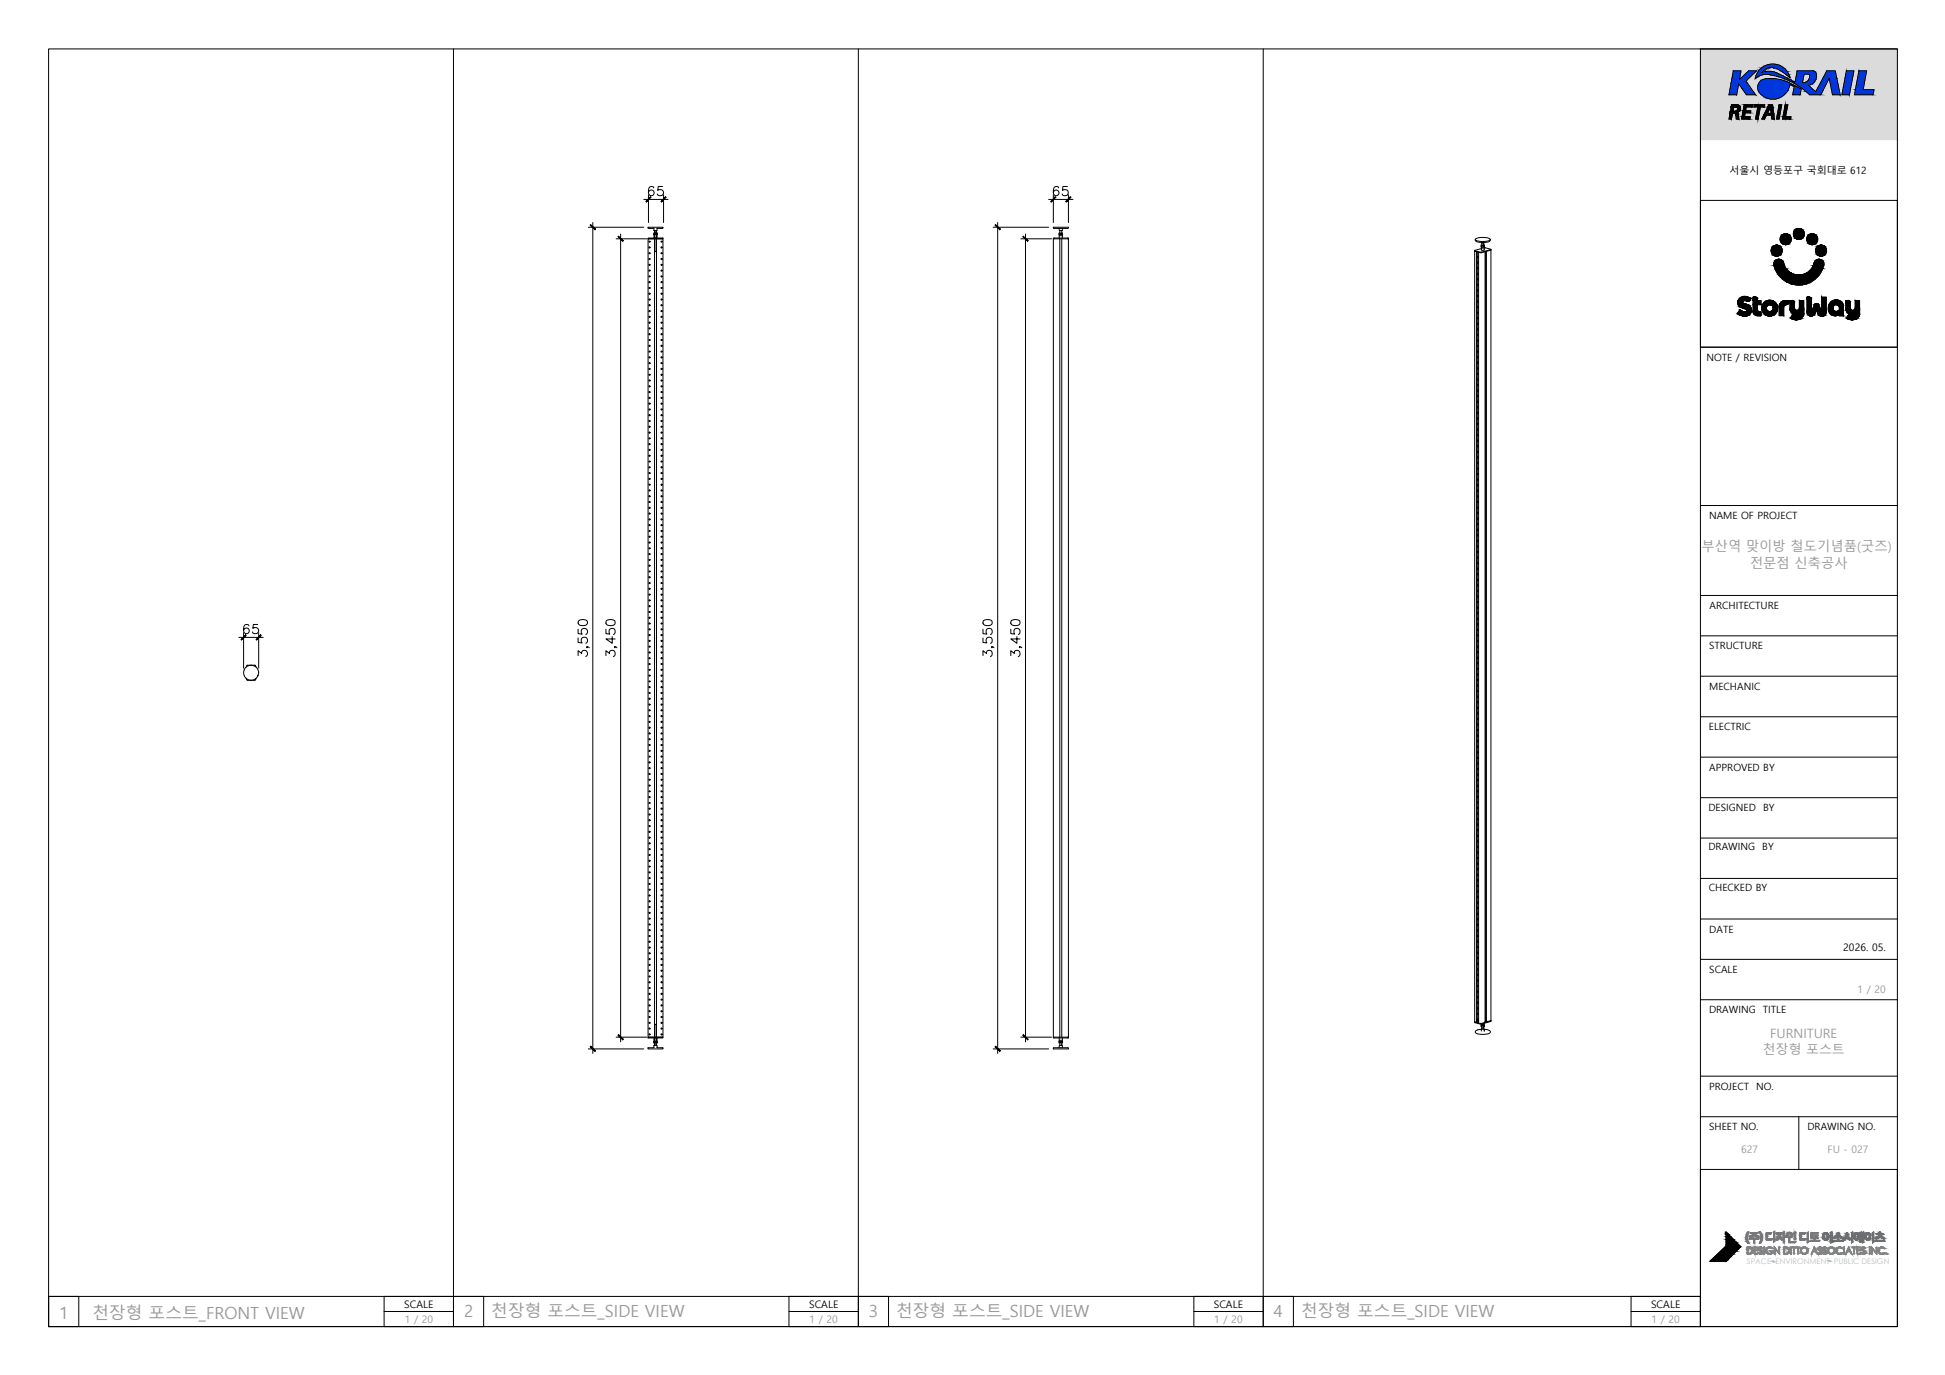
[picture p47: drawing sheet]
<svg xmlns="http://www.w3.org/2000/svg" width="420mm" height="297mm" viewBox="0 0 420 297" stroke-linecap="round" stroke-linejoin="round" font-family="sans-serif">
<defs><g id="words">
<g font-size="5.3">
<text x="51.9" y="138.3">65</text>
<text x="134.4" y="143.2" transform="rotate(-90 134.4 143.2)">3,450</text>
</g>
<g font-size="4.9">
<text x="139.3" y="43.4">65</text>
<text x="226.5" y="43.4">65</text>
</g>
<g font-size="3.6" fill="#989898">
<text x="12.9" y="285">1</text>
<text x="20" y="285">천장형 포스트_FRONT VIEW</text>
<text x="100.2" y="284.6">2</text>
<text x="106.1" y="284.6">천장형 포스트_SIDE VIEW</text>
<text x="187.7" y="284.6">3</text>
<text x="193.6" y="284.6">천장형 포스트_SIDE VIEW</text>
<text x="275.1" y="284.6">4</text>
<text x="281.1" y="284.6">천장형 포스트_SIDE VIEW</text>
</g>
<g font-size="2.9" fill="#989898">
<text x="367.5" y="119.1">부산역 맞이방 철도기념품(굿즈)</text>
<text x="378" y="122.7">전문점 신축공사</text>
</g>
<g font-size="2.8" fill="#989898">
<text x="380.8" y="227.7">천장형 포스트</text>
<text x="382.4" y="224.2">FURNITURE</text>
</g>
<g font-size="2.2">
<text x="373.6" y="37.6">서울시 영등포구 국회대로 612</text>
<text x="368.6" y="78">NOTE / REVISION</text>
<text x="369.2" y="112.1">NAME OF PROJECT</text>
<text x="369.3" y="131.6">ARCHITECTURE</text>
<text x="369.2" y="140.3">STRUCTURE</text>
<text x="369.2" y="149">MECHANIC</text>
<text x="369.1" y="157.7">ELECTRIC</text>
<text x="369.2" y="166.5">APPROVED BY</text>
<text x="369.1" y="175.2">DESIGNED</text>
<text x="380.8" y="175.2">BY</text>
<text x="369.1" y="183.7">DRAWING</text>
<text x="380.7" y="183.7">BY</text>
<text x="369.1" y="192.5">CHECKED BY</text>
<text x="369.2" y="201.5">DATE</text>
<text x="398.2" y="205.4">2026. 05.</text>
<text x="369.2" y="210.2">SCALE</text>
<text x="369.2" y="218.8">DRAWING</text>
<text x="380.8" y="218.8">TITLE</text>
<text x="369.2" y="235.4">PROJECT</text>
<text x="379.4" y="235.4">NO.</text>
<text x="369.2" y="244.1">SHEET NO.</text>
<text x="390.4" y="244.1">DRAWING NO.</text>
<text x="87.3" y="282.5">SCALE</text>
<text x="174.8" y="282.5">SCALE</text>
<text x="262.2" y="282.5">SCALE</text>
<text x="356.7" y="282.5">SCALE</text>
</g>
<g font-size="2.2" fill="#989898">
<text x="401.2" y="214.5">1 / 20</text>
<text x="376.1" y="249.1">627</text>
<text x="394.8" y="249.1">FU - 027</text>
<text x="87.4" y="285.7">1 / 20</text>
<text x="174.8" y="285.7">1 / 20</text>
<text x="262.3" y="285.7">1 / 20</text>
<text x="356.8" y="285.7">1 / 20</text>
</g>
<text font-size="1.7" fill="#bbbdc0" x="377.4" y="273">SPACE ENVIRONMENT PUBLIC DESIGN</text>
</g></defs>
<!-- layer: 0 -->
<g fill="none" stroke="#000" stroke-width=".22">
<path d="M140 51.4h3.2v.2h-3.2zM140.1 49.3l-.1-.2h3.2l-.1 .2M140.1 49.3h1.1M141.2 49.3l.1 .1M141.2 50.4h.2v.2h-.2M141.2 50.7h.8M141.3 50.7h.6v.7h-.6zM141.3 49.4l-.1 .3M141.3 49.8h.6M141.4 50.6h.4M141.4 50.3h.4M141.4 51.6v172.5"/>
<path d="M141.8 50.4v.3M141.8 50.6h.2M141.8 50.4h.2M141.8 51.6v172.5M141.9 49.7l-.1 .1M141.9 49.4v.4M142 49.3l-.1 .1M142 50.4h-.8v.3M142 49.3h1.1M142 50.4v.3M227.5 49.1h3.3v.1l-.1 .1h-3.1zM227.5 51.6v172.5"/>
<path d="M228.8 49.3v.5a.39 .39 0 0 0 .5 .1 .39 .39 0 0 0 .2-.5v-.1M228.8 50.9h.7M228.8 50.7v.7M228.9 51.6v172.5M228.9 49.8v.6M229 50.4h-.2v.3h.7v-.3h-.5v.3M229.4 51.6v172.5M229.4 49.8v.9M229.5 50.7v.7M230.8 51.6v-.2h-3.3v.2h3.3v172.5h-3.3v.1h3.3v-.1M318.6 54.3v166.5M318.6 54.1v.2"/>
<path d="M318.7 51.7v.3a3.3 3.3 0 0 0 3.2 0v-.3M318.7 51.6a3.5 3.5 0 0 1 3.2 .1v.1a3.3 3.3 0 0 1-3.2-.1zM319 54.4l-.1 166.5M319.1 54.4v166.4zM319.4 54.5v166.5M319.4 59l-.3 .1 .1 .2h.2M319.4 57.9h-.3l.3 .2M319.4 56.6l-.3 .1 .1 .1 .2 .1M319.4 55.4l-.3 .1 .3 .2M320 52.4l.1 .1 .5-.1M320 53.3v.7l.2 .1 .4-.1v-.7M320 53.5l.3 .1 .6-.1 1.2 .4"/>
<path d="M320 53.3h.1M320 53.3v.1M320 53.7l-1.4 .4M320 53v.4h.4M320 53v-.1v.4M320.1 52.9h.4M320.1 52.5v.4M320.1 52.9h-.1M320.4 53.1v.3l.1-.1M320.5 52.9l.2 .1-.2 .3M320.5 52.5v.4M320.5 53.3h.1"/>
<path d="M320.7 53h-.7M320.8 54.4v166.4M321.1 54.3v166.4M322.1 54a3.7 3.7 0 0 1-3.5 .3M322.1 54v166.5M322.1 53.9a3.7 3.7 0 0 1-3.5 .3v-.1M322.1 53.9v.1M319.4 74.7h-.3l.1 .2h.2M319.4 75.9l-.2-.1-.1 .1 .3 .2M319.4 72.2l-.3 .1 .3 .2M319.4 71.1h-.3l.1 .2h.2M319.4 73.5h-.3l.3 .2"/>
<path d="M319.4 77.1h-.3l.1 .2h.2M319.4 79.5h-.3l.3 .2M319.4 78.3h-.3l.3 .3M319.4 69.9l-.2-.1-.1 .1 .3 .2M319.4 68.7h-.3l.1 .2h.2M319.4 67.5h-.3l.3 .2M319.4 66.2l-.3 .1 .3 .2M319.4 65.1h-.3l.1 .2h.2M319.4 63.9l-.2-.1-.1 .1 .3 .2M319.4 62.6l-.3 .1 .1 .2h.2M319.4 61.5h-.3l.3 .2M319.4 60.2l-.3 .1 .3 .2"/>
<path d="M319.4 95.1l-.3 .1 .1 .1 .2 .1M319.4 85.5h-.3l.3 .3M319.4 87.9l-.2-.1-.1 .2 .3 .2M319.4 80.7h-.3l.1 .2h.2M319.4 97.5l-.3 .1 .3 .2M319.4 99.9h-.2l-.1 .1 .3 .2M319.4 89.1h-.3l.1 .2 .2 .1M319.4 96.3l-.3 .1 .3 .1M319.4 90.3l-.3 .1 .3 .2M319.4 93.9l-.2-.1-.1 .2 .3 .2M319.4 81.9l-.2-.1-.1 .1 .3 .3M319.4 84.3l-.3 .1 .3 .2"/>
<path d="M319.4 86.7h-.3l.1 .2h.2M319.4 98.7h-.3l.1 .2 .2 .1M319.4 92.7h-.3l.1 .2h.2M319.4 83.1h-.3l.1 .2h.2M319.4 91.5l-.3 .1 .3 .2M319.4 104.7l-.3 .1 .1 .1 .2 .1M319.4 101.1l-.3 .1 .1 .1 .2 .1M319.4 115.6h-.3l.3 .2M319.4 109.5l-.3 .1 .3 .2M319.4 107.1l-.3 .1 .1 .1 .2 .1M319.4 105.9h-.2l-.1 .1 .3 .2M319.4 103.5l-.3 .1 .3 .2"/>
<path d="M319.4 110.7l-.3 .1 .1 .1 .2 .1M319.4 112l-.2-.1-.1 .1 .3 .2M319.4 113.1l-.3 .1 .3 .2M319.4 119.2h-.3l.3 .2M319.4 116.7l-.3 .1 .1 .2h.2M319.4 108.3l-.3 .1 .3 .2M319.4 102.3l-.3 .1 .3 .2M319.4 118l-.2-.1-.1 .1 .3 .2M319.4 114.3l-.3 .1 .3 .2M319.4 121.6h-.3l.3 .2M319.4 134.8h-.3l.1 .2h.2M319.4 132.4h-.3l.1 .2h.2"/>
<path d="M319.4 133.6h-.3l.3 .2M319.4 139.6h-.3l.3 .3M319.4 138.4h-.3l.1 .2h.2M319.4 120.3l-.3 .1 .3 .2M319.4 136h-.3l.3 .3M319.4 122.8h-.3l.1 .2h.2M319.4 128.8h-.3l.1 .2h.2M319.4 131.2h-.3l.3 .2M319.4 127.6h-.3l.3 .2M319.4 125.2h-.3l.3 .2M319.4 124l-.2-.1-.1 .1 .3 .2M319.4 126.4h-.3l.1 .2h.2"/>
<path d="M319.4 130l-.2-.1-.1 .1 .3 .2M319.4 137.2h-.3l.3 .2M53.3 146.6l.2 .4h1.5l.2-.4M53.3 144v-.3h.2h1.5h.2v.3M55.7 146.1h.1M319.4 145.6l-.3 .1 .3 .2M319.4 143.2h-.3l.3 .3M319.4 157.6l-.3 .1 .3 .2M319.4 156.4h-.3l.1 .2 .2 .1M319.4 158.8l-.3 .1 .1 .1 .2 .1M319.4 151.6l-.3 .1 .3 .2M319.4 150.4h-.3l.1 .2 .2 .1"/>
<path d="M319.4 142l-.3 .1 .3 .2M319.4 152.8l-.3 .1 .1 .1 .2 .1M319.4 149.2l-.3 .1 .3 .2M319.4 154l-.3 .1 .3 .2M319.4 155.2l-.3 .1 .3 .2M319.4 146.8h-.3l.1 .2 .2 .1M319.4 144.4h-.3l.1 .2h.2M319.4 148l-.3 .1 .3 .2M319.4 140.8h-.3l.1 .2h.2M319.4 175.7l-.2-.1-.1 .1 .3 .2M319.4 172l-.3 .1 .3 .2M319.4 170.8l-.3 .1 .1 .2h.2"/>
<path d="M319.4 169.7l-.2-.1-.1 .1 .3 .2M319.4 167.2l-.3 .1 .3 .2M319.4 176.9h-.3l.1 .2h.2M319.4 174.4l-.3 .1 .1 .2h.2M319.4 179.3h-.3l.3 .2M319.4 178l-.3 .1 .3 .2M319.4 164.8l-.3 .1 .1 .1 .2 .1M319.4 162.4l-.3 .1 .1 .1 .2 .1M319.4 163.6h-.2l-.1 .1 .3 .2M319.4 168.4l-.3 .1 .1 .1 .2 .1M319.4 173.3h-.3l.3 .2M319.4 166l-.3 .1 .3 .2"/>
<path d="M319.4 160l-.3 .1 .3 .2M319.4 161.2l-.3 .1 .3 .2M319.4 194.9h-.3l.1 .2h.2M319.4 198.5h-.3l.1 .2h.2M319.4 185.3h-.3l.3 .2M319.4 181.7l-.2-.1-.1 .1 .3 .2M319.4 192.5h-.3l.1 .2h.2M319.4 197.3h-.3l.3 .3M319.4 180.5h-.3l.1 .2h.2M319.4 182.9h-.3l.1 .2h.2M319.4 191.3h-.3l.3 .2M319.4 190.1h-.3l.3 .3"/>
<path d="M319.4 187.7l-.2-.1-.1 .1 .3 .2M319.4 186.5h-.3l.1 .2h.2M319.4 184.1h-.3l.3 .2M319.4 193.7l-.2-.1-.1 .1 .3 .3M319.4 199.7l-.2-.1-.1 .2 .3 .2M319.4 196.1l-.3 .1 .3 .1M319.4 188.9h-.3l.1 .2h.2M319.4 214.1l-.3 .1 .3 .2M319.4 208.1l-.3 .1 .3 .2M319.4 215.3l-.3 .1 .3 .2M319.4 212.9l-.3 .1 .3 .2M319.4 202.1l-.3 .1 .3 .1"/>
<path d="M319.4 218.9l-.3 .1 .3 .2M319.4 210.5l-.3 .1 .1 .1 .2 .1M319.4 200.9h-.3l.1 .2 .2 .1M319.4 205.7l-.2-.1-.1 .2 .3 .2M319.4 211.7h-.2l-.1 .1 .3 .2M319.4 209.3l-.3 .1 .3 .2M319.4 203.3l-.3 .1 .3 .2M319.4 204.5h-.3l.1 .2 .2 .1M319.4 217.7h-.2l-.1 .1 .3 .2M319.4 216.5l-.3 .1 .1 .1 .2 .1M319.4 206.9l-.3 .1 .3 .2M140 224.1h3.2v.1h-3.2z"/>
<path d="M140 226.4v.2h3.2v-.2M140.1 226.3l-.1 .1M140.1 226.3h1.1M141.2 225.2h.2M141.2 225h.2M141.2 225h.8v.3h-.8zM141.3 226.2l-.1 .1M141.3 224.2h.6v.8h-.6zM141.3 225.9v.4M141.3 225.8l-.1 .1M141.3 225.8h.6M141.4 225.3h.4"/>
<path d="M141.4 225.3v-.3l.2-.1 .2 .1v.3M141.8 225.2h.2M141.8 225h.2M141.8 225.8l.1 .1M141.9 226.2l.1 .1M141.9 225.9v.4M142 226.3h1.1M143.1 226.3l.1 .1M227.6 226.3h3.2v.3h-3.3zM228.8 226.3a.4 .4 0 0 1 .1-.4 .4 .4 0 0 1 .5-.1l.1 .5M228.8 224.7h.7M228.8 224.2v.8"/>
<path d="M228.9 225.3v.5M229 225v.3h.5v-.3h-.7v.3h.2M229.4 225.8h.1M229.4 225v.8M229.5 224.2v.8M318.6 220.8h.1M318.6 220.8l.3 .1M318.9 220.9l.5 .1M319 220.8l-.1 .1M319 220.8h.1M319.1 220.6h.1M319.1 220.8h.1"/>
<path d="M319.4 220.5h.1M319.4 220.8h-.4M319.4 220.1l-.3 .1 .3 .2M319.4 221h.1M320 221.4h.1M320 222.4l-1.2 .3-.1 .4a3.3 3.3 0 0 0 3.2-.1v-.3l-.3-.2-1-.1M320 221.6v-.2v.5M320 221.6v.3M320.1 222.2l-.1 .5M320.1 222.2h.1M320.1 221.9v.4l.2 .1 .2-.1v-.4M320.4 221.6v.3"/>
<path d="M320.5 222.2l.1 .1v.4M320.6 221.5l.1 .3-.7 .1M320.6 221.2l-.3 .1-.3-.1v.3h.7M320.6 222.7h.1M320.6 221.1v.4M320.6 221.5l-.6 .1M320.8 220.8h.1M320.8 220.8l-.8 .3-.6-.1M321.1 220.7h.1M321.1 220.7h-.3M321.1 220.7l.1 .1M321.2 220.8h.1"/>
<path d="M322 220.5l-1.2 .3M322 220.5v.1M322.1 220.5v.1a3.7 3.7 0 0 1-3.5 .3v-.1M322.1 220.5h-.1M322.1 220.5l-.9 .3"/>
<circle cx="54.2" cy="145.3" r="1.62"/>
</g>
<!-- layer: RW-DIM1 -->
<g fill="none" stroke="#000" stroke-width=".22">
<path d="M127.1 49.1h12M128.1 48.1v179.5M133.1 51.6h6.6M134.1 50.6v174.5M140.1 42.1v6M143.3 42.1v6M214.5 49.1h12M215.5 48.1v179.5M220.5 51.6h6.7M221.5 50.6v174.5M227.5 42.1v6M230.8 42.1v6"/>
<path d="M52.6 136.7v7.6M55.9 136.7v7.6M124.9 137.8v1l.9 .1a.7 .7 0 0 1-.1-1.1 .7 .7 0 0 1 1.1 .1 .7 .7 0 0 1-.3 1.1M124.9 135.9v1l.9 .1a.7 .7 0 0 1-.1-1.1 .7 .7 0 0 1 1.1 .1 .7 .7 0 0 1-.3 1.1M125 134.1a1.34 1.34 0 0 1 1.9 .3v.2a1.21 1.21 0 0 1-2 0zM126.8 139.7l.1 .1-.1 .1v-.2l.5 .2M212.3 137.8v1l.9 .1a.7 .7 0 0 1 0-1.1 .7 .7 0 0 1 1 .1 .7 .7 0 0 1-.2 1.1M212.3 135.9v1l.9 .1a.7 .7 0 0 1 0-1.1 .7 .7 0 0 1 1 .1 .7 .7 0 0 1-.2 1.1M212.4 134.1a1.72 1.72 0 0 1 1.8 0 .68 .68 0 0 1-.2 1 1.32 1.32 0 0 1-1.7-.5zM214.2 139.7v.2v-.2l.5 .2M218.4 135.9v1l.8 .1a.7 .7 0 0 1 0-1.1 .7 .7 0 0 1 1 .1 .7 .7 0 0 1-.2 1.1M218.4 134.1a1.72 1.72 0 0 1 1.9 0 .68 .68 0 0 1-.3 1 1.32 1.32 0 0 1-1.6-.5z"/>
<path d="M219.7 137.5v1.5l-1.3-1h1.9M220.3 139.7v.2v-.2l.4 .2M124.9 141.6v-1l.7 .6a.68 .68 0 0 1 1.1-.6 .68 .68 0 0 1-.2 1.2M212.3 141.6v-1l.8 .6a.67 .67 0 0 1 .9-.7 .67 .67 0 0 1 .2 1.1l-.2 .2M218.4 141.6v-1l.7 .6a.67 .67 0 0 1 .9-.7 .67 .67 0 0 1 .3 1.1l-.3 .2M127.1 226.6h12M133.1 224.1h6.6M214.5 226.6h12M220.5 224.1h6.7"/>
</g>
<!-- layer: 0 -->
<g fill="#000" stroke="#000" stroke-width=".22">
<path d="M127.5 48.6l1 1 .1-.1zM127.5 48.6l.1-.1 1 1z"/>
<path d="M133.5 51.1l1 1 .1-.1zM133.5 51.1l.1-.1 1 1z"/>
<path d="M215 48.6l1 1 .1-.1zM215 48.6l.1-.1 1 1z"/>
<path d="M221 51.1l1 1 .1-.1zM221 51.1l.1-.1 1 1z"/>
<path d="M127.6 226l-.1 .1 1.1 .9zM127.5 226.1l1.1 .9-.1 .1z"/>
<path d="M133.5 223.6l1.1 .9-1-1zM133.5 223.6l1.1 .9-.1 .1z"/>
<path d="M215.1 226l-.1 .1 1.1 .9zM215 226.1l1.1 .9-.1 .1z"/>
<path d="M221.1 223.5l-.1 .1 1.1 .9zM221 223.6l1.1 .9-.1 .1z"/>
</g>
<!-- layer: 1000. FORM_DT -->
<path d="M367.3 10.6l42.6 19.6v-19.6zM367.3 10.6l42.6 19.6h-42.6z" fill="#dbdbdb" stroke="#dbdbdb" stroke-width=".22"/>
<g fill="#0037dd" stroke="#0037dd" stroke-width=".22">
<path d="M382.5 13.9h1.1z"/>
<path d="M381.8 15.4h.8z"/>
<path d="M386 16.2h.5l.2 .5z"/>
<path d="M382.4 17h.1z"/>
<path d="M385.9 17.2h.8v.1z"/>
<path d="M382.2 21.3h1.6z"/>
<path d="M390.7 16h1.7z"/>
<path d="M386.7 17.2l.1 .1z"/>
<path d="M377.7 15.3l-.3 1.9 2-1.9zM375.8 17.2l1.9-1.9-.3 1.9z"/>
<path d="M374.4 15.3l1.4 1.9 .3-1.9zM374.4 15.3l1.4 1.9h-1.7z"/>
<path d="M374.1 17.2l3 .3 .3-.3zM374.1 17.2l3 .3h-3z"/>
<path d="M374.1 17.5l3.4 .6-.4-.6zM374.1 17.5l3.4 .6h-3.6z"/>
<path d="M375.6 18.1l3.6 2.4-1.7-2.4zM375.6 18.1l3.6 2.4h-1.9z"/>
<path d="M373.9 18.1l1.3 2.4 .4-2.4zM373.9 18.1l1.3 2.4h-1.7z"/>
<path d="M398.9 15.3l.6 5.2 1-5.2zM398.9 15.3l.6 5.2h-1.6z"/>
<path d="M401.6 15.3l.9 4.1 .7-4.1zM401.6 15.3l.9 4.1h-1.7z"/>
<path d="M400.8 19.4l3.8 1.1 .2-1.1zM400.8 19.4l3.8 1.1h-4z"/>
<path d="M382.5 13.9l1.3 .1zM382.1 14h1.7z"/>
<path d="M382.1 14l2.2 .1zM381.7 14.1l.4-.1 2.2 .1z"/>
<path d="M381.7 14.1l2.8 .1zM381.4 14.2h3.1z"/>
<path d="M381.4 14.2l3.6 .2-.5-.2zM381 14.4l.4-.2 3.6 .2z"/>
<path d="M381 14.4l4.1 .1-.1-.1zM380.7 14.5l.3-.1 4.1 .1z"/>
<path d="M380.7 14.5l4.5 .1zM380.7 14.5l4.5 .1z"/>
<path d="M382.9 14.6h2.3zM382.9 14.6h2.3z"/>
<path d="M380.7 14.6h2.2zM380.7 14.6h1.7z"/>
<path d="M383.1 14.6l2.2 .1zM383.1 14.6l2.2 .1z"/>
<path d="M380.7 14.6h1.7zM380.5 14.7h1.4z"/>
<path d="M383.4 14.7l2.1 .1-.2-.1zM383.4 14.7l2.1 .1z"/>
<path d="M383.9 14.8l1.7 .1zM383.9 14.8l1.7 .1z"/>
<path d="M380.5 14.7l1 .2 .4-.2zM380.3 14.9l.2-.2 1 .2z"/>
<path d="M380.3 14.9l1 .2 .2-.2zM380.3 14.9l1 .2h-1.1z"/>
<path d="M384 14.9l1.7 .2-.1-.2zM384 14.9l1.7 .2h-1.4z"/>
<path d="M380.2 15.1l.8 .2 .3-.2zM380.2 15.1l.8 .2h-1z"/>
<path d="M384.3 15.1l1.8 .3-.4-.3zM384.3 15.1l1.8 .3h-1.2z"/>
<path d="M381.8 15.4l1.1 .1zM381.3 15.5h1.6z"/>
<path d="M384.9 15.4l1.3 .2-.1-.2zM384.9 15.4l1.3 .2z"/>
<path d="M381.3 15.5l2 .1zM381 15.6h2.3z"/>
<path d="M380 15.3l.7 .3 .3-.3zM380 15.3l.7 .3h-1z"/>
<path d="M381 15.6h2.4zM380.9 15.6h2.5z"/>
<path d="M379.7 15.6h1zM379.7 15.6h1z"/>
<path d="M380.9 15.6l2.7 .1zM380.6 15.7h3z"/>
<path d="M379.7 15.6h1zM379.7 15.6l.9 .1z"/>
<path d="M379.7 15.7l4.2 .1-.3-.1zM379.7 15.7l4.2 .1h-4.3z"/>
<path d="M379.6 15.8l4.8 .3-.5-.3zM379.6 15.8l4.8 .3h-4.9z"/>
<path d="M381.3 16.1h3.1zM381.3 16.1h3.1z"/>
<path d="M379.5 16.1h1.8zM379.5 16.1h1.8z"/>
<path d="M385.1 15.6l1.4 .5-.3-.5zM385.1 15.6l1.4 .5h-.7z"/>
<path d="M385.8 16.1l.7 .1zM385.8 16.1l.7 .1z"/>
<path d="M379.5 16.1h1.8zM379.5 16.1l1.2 .1h-1.3z"/>
<path d="M381.8 16.1l2.8 .1zM381.8 16.1l2.8 .1z"/>
<path d="M379.4 16.2l.9 .1 .4-.1zM379.4 16.2l.9 .1h-.9z"/>
<path d="M379.4 16.3h.9zM379.4 16.3l.8 .1z"/>
<path d="M382.4 16.2l2.9 .3-.7-.3zM382.4 16.2l2.9 .3h-1.4zM383.9 16.5h1.4zM383.9 16.5h1.4z"/>
<path d="M386 16.2l.7 .5zM386.5 16.7l.2 .1z"/>
<path d="M379.3 16.4l.3 .3 .6-.3zM379.3 16.4l.3 .3h-.3z"/>
<path d="M383.9 16.5l2.3 .4-.9-.4zM383.9 16.5l2.3 .4h-.9z"/>
<path d="M379.3 16.7l-.1 .3zM379.3 16.7h.3l-.4 .3z"/>
<path d="M382.4 17h1.1zM381.8 17h1.7z"/>
<path d="M381.8 17l1.9 .1zM381.3 17.1h2.4z"/>
<path d="M381.3 17.1l2.9 .1zM381 17.2h3.2z"/>
<path d="M385.3 16.9l1.4 .3-.5-.3zM385.3 16.9l1.4 .3h-.8z"/>
<path d="M381 17.2l3.6 .1zM380.8 17.3h3.8z"/>
<path d="M385.9 17.2l.8 .1zM386.2 17.3h.5v.2z"/>
<path d="M380.8 17.3h4.1zM380.6 17.3h4.3z"/>
<path d="M380.6 17.3l5 .3-.7-.3zM380.3 17.6l.3-.3 5 .3z"/>
<path d="M380.3 17.6h5.4zM380.3 17.6h5.4z"/>
<path d="M380.3 17.6l5.9 .2-.5-.2zM380.3 17.6l5.9 .2h-6.1z"/>
<path d="M380.1 17.8l6.5 .2-.4-.2zM380.1 17.8l6.5 .2h-6.6z"/>
<path d="M380 18l6.6 .1v-.1zM380 18l6.6 .1h-6.7z"/>
<path d="M379.9 18.1l6.7 .2v-.2zM379.9 18.1l6.7 .2h-6.7z"/>
<path d="M379.9 18.3l6.7 .1v-.1zM379.9 18.3l6.7 .1h-6.8z"/>
<path d="M379.8 18.4l6.7 .4 .1-.4zM379.8 18.4l6.7 .4h-6.8z"/>
<path d="M379.7 18.8l6.8 .2v-.2zM379.7 18.8l6.8 .2h-6.8z"/>
<path d="M379.7 19l6.7 .2 .1-.2zM379.7 19l6.7 .2h-6.7z"/>
<path d="M379.7 19.2l6.5 .3 .2-.3zM379.7 19.2l6.5 .3h-6.4zM379.8 19.5h6.4zM379.8 19.5h6.4z"/>
<path d="M379.8 19.5l6.2 .3 .2-.3zM379.8 19.5l6.2 .3h-6z"/>
<path d="M380 19.8l5.8 .3 .2-.3zM380 19.8l5.8 .3h-5.6z"/>
<path d="M380.2 20.1l5.3 .2 .3-.2zM380.2 20.1l5.3 .2h-5.1z"/>
<path d="M380.4 20.3l4.9 .3 .2-.3zM380.4 20.3l4.9 .3h-4.6z"/>
<path d="M380.7 20.6l4.3 .2 .3-.2zM380.7 20.6l4.3 .2h-4.1z"/>
<path d="M380.9 20.8l3.9 .1 .2-.1zM380.9 20.8l3.9 .1h-3.6z"/>
<path d="M381.2 20.9l3.2 .2 .4-.2zM381.2 20.9l3.2 .2h-2.9z"/>
<path d="M381.5 21.1l2.7 .1 .2-.1zM381.5 21.1l2.7 .1h-2.4z"/>
<path d="M381.8 21.2h2.4zM381.8 21.2l2 .1z"/>
<path d="M382.2 21.3l1.3 .1zM382.6 21.4h.9z"/>
<path d="M388.2 15.3l3.6 .1zM388.2 15.4h3.6z"/>
<path d="M388.2 15.4h3.8zM388.2 15.4h3.8z"/>
<path d="M388.2 15.4l3.9 .1zM388.2 15.4l3.9 .1z"/>
<path d="M388.2 15.5l4 .1zM388.2 15.5l4 .1z"/>
<path d="M388.2 15.6l4.1 .2-.1-.2zM388.2 15.6l4.1 .2h-4.1z"/>
<path d="M388.2 15.8l4.1 .1v-.1zM388.2 15.8l4.1 .1h-4.2z"/>
<path d="M388.1 15.9l4.3 .1zM388.1 15.9l4.3 .1z"/>
<path d="M390.7 16h1.7zM390.7 16h1.7zM390.7 16h1.7z"/>
<path d="M390.7 16l1.7 .1zM390.7 16l1.7 .1z"/>
<path d="M390.8 16.1h1.6zM390.8 16.1h1.6z"/>
<path d="M390.8 16.1l1.6 .1zM390.8 16.1l1.6 .1z"/>
<path d="M390.9 16.2h1.5zM390.9 16.2h1.5z"/>
<path d="M390.9 16.2h1.5zM390.9 16.2h1.5z"/>
<path d="M390.9 16.2l1.5 .1zM390.9 16.2l1.5 .1z"/>
<path d="M390.9 16.3l1.5 .2v-.2zM390.9 16.3l1.5 .2h-1.5z"/>
<path d="M390.9 16.5l1.5 .2v-.2zM390.9 16.5l1.5 .2h-1.5z"/>
<path d="M390.9 16.7l1.5 .1zM390.9 16.7l1.5 .1z"/>
<path d="M394.6 15.3l2.1 1.6-.2-1.6zM394.6 15.3l2.1 1.6h-2.9z"/>
<path d="M390.9 16.8l1.4 .2 .1-.2zM390.9 16.8l1.4 .2h-1.5zM390.8 17h1.5zM390.8 17h1.5z"/>
<path d="M390.8 17l1.4 .3 .1-.3zM390.8 17l1.4 .3h-1.5z"/>
<path d="M390.7 17.3l1.4 .1 .1-.1zM390.7 17.3l1.4 .1h-1.5z"/>
<path d="M390.6 17.4h1.5zM390.6 17.4l1.5 .1z"/>
<path d="M386.7 17.3l.6 .2zM386.7 17.3l.6 .2h-.6z"/>
<path d="M390.6 17.5l1.4 .1 .1-.1zM390.4 17.6l.2-.1 1.4 .1z"/>
<path d="M390.4 17.6h1.6zM390.2 17.7h1.7z"/>
<path d="M388.1 16l1.3 1.8 .3-1.8zM388.1 16l1.3 1.8h-1.6z"/>
<path d="M386.7 17.5l1.1 .3-.5-.3zM386.7 17.5l1.1 .3h-.6z"/>
<path d="M390.2 17.7h1.7zM390.1 17.8h1.7z"/>
<path d="M390.1 17.8l1.7 .1v-.1zM389.9 17.9l.2-.1 1.7 .1z"/>
<path d="M387.2 17.8l2.1 .1 .1-.1zM387.2 17.8l2.1 .1h-1.9z"/>
<path d="M389.9 17.9h1.9zM389.6 17.9h2.1z"/>
<path d="M387.4 17.9h2.2zM387.4 17.9h2.2z"/>
<path d="M387.4 17.9h4.3zM387.4 17.9l4.3 .1z"/>
<path d="M387.6 18l3.8 .1 .3-.1zM387.6 18l3.8 .1h-3.6z"/>
<path d="M387.8 18.1h3.6zM387.8 18.1l3.5 .1z"/>
<path d="M387.9 18.2l3.1 .1 .3-.1zM387.9 18.2l3.1 .1h-2.8z"/>
<path d="M388.2 18.3h2.8zM388.2 18.3l2.4 .1z"/>
<path d="M388.2 18.4l2.9 .4-.5-.4zM388.2 18.4l2.9 .4h-2.2z"/>
<path d="M393.8 16.9l-.1 2.7 1.4-2.7zM393.8 16.9l-.1 2.7h-1.4z"/>
<path d="M388.9 18.8l3.1 .8-.9-.8zM388.9 18.8l3.1 .8h-2z"/>
<path d="M392.3 19.6l1.4 .2v-.2zM392.3 19.6l1.4 .2h-1.5z"/>
<path d="M390 19.6l2.2 .2-.2-.2zM390 19.6l2.2 .2h-2z"/>
<path d="M395.1 16.9l2.4 3.6-.8-3.6zM395.1 16.9l2.4 3.6h-1.6z"/>
<path d="M390.2 19.8l3.1 .7 .4-.7zM390.2 19.8l3.1 .7h-2.4z"/>
<path d="M386.6 18l.7 .3zM386.6 18l.7 .3h-.7z"/>
<path d="M386.6 18.3l1.5 .4-.8-.4zM386.6 18.3l1.5 .4h-.5z"/>
<path d="M387.6 18.7l1.5 .5-1-.5zM387.6 18.7l1.5 .5h-1.6z"/>
<path d="M387.5 19.2l1.4 1.3 .2-1.3zM387.5 19.2l1.4 1.3h-1.6z"/>
</g>
<g fill="none" stroke="#000" stroke-width=".22">
<path d="M10.5 10.6h399.4v276h-399.4zM98 10.6v269.5M185.4 10.6v269.5M272.9 10.6v269.5M374.4 15.3h1.7l-.3 1.9 1.9-1.9h1.7l-2.3 2.2 2.1 3h-1.9l-1.7-2.4-.4 2.4h-1.7zM380.6 15.7a4.8 4.8 0 0 1 4.4 .6l2.7 1.5M380.6 15.7a2.66 2.66 0 0 1 4.1-.4l2 1.5M381.3 17.1a1.84 1.84 0 0 0-1.4 2.7M381.3 17a9.1 9.1 0 0 1 5.4 1M386.6 16.7a3.8 3.8 0 0 0-3.8-2.9 3.8 3.8 0 0 0-3.6 3.2 3.4 3.4 0 0 1 3.2-.8 16.1 16.1 0 0 1 8.5 4.3h2.4l1.8-3.6 .8 3.6h1.6l-1-5.2h-1.9l-2.4 4.5-1.6-1.4M386.7 18l2.4 1.2-.2 1.3h-1.6l.3-1.8-1-.4a3.7 3.7 0 0 1-2.8 3 3.7 3.7 0 0 1-3.9-1.5M390.6 16l.3 .2"/>
<path d="M390.7 16h-1l-.4 1.9a1.42 1.42 0 0 0 1.6-1.7M391.6 15.3a1.48 1.48 0 0 1 .2 2.6l-1.2 .5M391.7 15.3h-3.5l-.4 2.5M398.9 15.3h1.6l-1 5.2h-1.6zM401.6 15.3h1.6l-.7 4.1h2.3l-.2 1.1h-4zM409.9 10.6h-42.6v276M374.4 24.5h.2M374.5 23.2l-.1 .8h.6M374.5 24.4l.5 .4M374.6 23.1l-.1 .1M374.6 23.1l.7 .2M375.1 22.6a.84 .84 0 0 1 .8 .8 .84 .84 0 0 1-.6 .9"/>
<path d="M375.2 22.6h-1.1l-.6 3.1h.5l.3-1.3M375.3 24.3l.2 .4M375.3 23.3v.4l-.3 .3M375.5 24.7l.1 1h-.5l-.1-.9M376.8 22.6h1.8l-.1 .5h-1.3l-.1 .8h1.1l-.1 .5h-1.1l-.1 .8h1.2l-.1 .5h-1.8zM379 22.6h2.2l-.1 .5h-.8l-.5 2.6h-.6l.5-2.6h-.8zM382.1 22.6h.8l.4 3.1h-.6v-.8h-1.1l-.4 .8h-.6zM382.4 23.2l.2 1.3h-.8zM384.3 22.6h.6l-.6 3.1h-.5zM385.7 22.6h.5l-.5 2.6h1.2l-.1 .5h-1.7zM367.3 43.3h42.6v31.7h-42.6zM383.2 57.3a1.06 1.06 0 0 1 .8-1.3 1.06 1.06 0 0 1 1.2 .8 3.5 3.5 0 0 0 3.6 2.6 3.5 3.5 0 0 0 3.2-2.9 1.08 1.08 0 0 1 1.3-.4 1.08 1.08 0 0 1 .7 1.2"/>
<path d="M383.2 57.3a5.5 5.5 0 0 0 5.4 4.2 5.5 5.5 0 0 0 5.3-4.2M367.3 75h42.6M375.3 67.7l.9 .5 .7 .1M375.7 64.6a1.2 1.2 0 0 0-.2 1.3 1.2 1.2 0 0 0 1.2 .7l.5 .2M376.4 67.3h.9M376.4 67.3l-.5-.3-.6 .7M376.6 65h.8M376.6 65l-.2 .1v.3l1.4 .5M376.6 65h.1M376.6 65.6h.1M376.9 68.3h.1M377.1 64a1.59 1.59 0 0 0-1.5 .6"/>
<path d="M377.1 64l1.1 .5M377.2 66.8l.2 .2-.1 .3M377.8 65.9a1.29 1.29 0 0 1 .5 1.5 1.29 1.29 0 0 1-1.3 .9M378.2 64.5l-.4 .5-.3 .1M378.7 67.2a.95 .95 0 0 0 .9 1M379.2 64.2l.4 .4M379.3 64.2h-.6v3.1M379.6 64.6v.3h.8v.9h-.8v1.2l.3 .3M379.9 67.3h.5v.9h-.8M385.8 65.8l-.5 .2v.3M385.8 65.8h.2M386.3 65.4v-.5a1.5 1.5 0 0 0-2 1.4v1.9h1v-1.9"/>
<path d="M386.3 65.4l-.4 .4M386.6 66.8a1.12 1.12 0 0 0 .9 1M387.2 64.9h.2l.2 .5M387.2 64.9h-.5v1.9M387.5 67.7l1.1 .1M387.6 66.5a.53 .53 0 0 0 .5 .5 .53 .53 0 0 0 .6-.5M387.6 65.4v1.1M388.7 67.8l-.3 .4M388.7 66.5v-1.6h.9v2.9M389.6 67.7a1.67 1.67 0 0 1-1.1 1.4 1.67 1.67 0 0 1-1.7-.4l.4-.7a1.12 1.12 0 0 0 1.2 .1M390.3 67.4a.91 .91 0 0 0 .8 .9 .91 .91 0 0 0 1-.7M391.3 64.6v2.6"/>
<path d="M391.3 64.6l-.2-.3-.7-.1v3.2M391.3 67.2h.1M391.4 67.2l.5-1.3 .5-.3 .5 .3 .6 1.3M393.5 67.2h.1M393.5 67.2v-3h1v3.3M394.5 67.5a.94 .94 0 0 1-.8 .8 .94 .94 0 0 1-1-.5l-.3-.9-.4 .9M395.3 67.6a1.46 1.46 0 0 0 2 .3M395.3 67.6a1.72 1.72 0 0 1 .5-2.5 1.72 1.72 0 0 1 2.4 .8v2.3h-.9v-.3M395.9 66.6a.7 .7 0 0 1 .6-.8 .7 .7 0 0 1 .8 .5v.7M395.9 66.6a.74 .74 0 0 0 .6 .6 .74 .74 0 0 0 .8-.3M398.7 66.8a1.12 1.12 0 0 0 .9 1M399.2 64.9h.3l.2 .5"/>
<path d="M399.2 64.9h-.5v1.9M399.7 65.4v1.1a.53 .53 0 0 0 .5 .5 .53 .53 0 0 0 .5-.5M400.5 68.1a1.12 1.12 0 0 1-1.2-.1l-.4 .7M400.6 67.7h-1M400.6 67.7l.1 .1M400.7 67.8l-.2 .4M400.8 66.5v-1.6h.9v2.9M401.7 67.7a1.68 1.68 0 0 1-1.1 1.4 1.68 1.68 0 0 1-1.7-.4M367.3 109.2h42.6M367.3 137.4h42.6M367.3 128.6h42.6M367.3 146.1h42.6"/>
<path d="M367.3 154.8h42.6M367.3 163.6h42.6M367.3 172.3h42.6M367.3 181h42.6M367.3 198.5h42.6M367.3 189.8h42.6M367.3 207.2h42.6M367.3 216h42.6M367.3 232.5h42.6M367.3 252.6h42.6v34h-42.6zM367.3 241.2h42.6M388.6 241.2v11.4"/>
<path d="M369.4 272.4l3.2-3v3.1zM372.9 266.2l3.1 3.1-3.1 3.2zM394 266.4a.71 .71 0 0 1 1.1 .5h.4v-.6l.2-.2v2.2l-.2 .2v-1a.26 .26 0 0 0-.3-.3 .26 .26 0 0 0-.2 .3 .66 .66 0 0 1-.9 .4 .66 .66 0 0 1-.3-1zM394.1 266.6a.47 .47 0 0 1 .6 .1 .47 .47 0 0 1 0 .7 .4 .4 0 0 1-.6 .2 .4 .4 0 0 1-.1-.6zM395.9 268h1v-.6h.3v.6h.9l.1 .2h-2.2zM396.9 266.4l.3-.1 .1 .6 .8 .5-.2 .1-.5-.2a.32 .32 0 0 0-.2-.3 .32 .32 0 0 0-.4 .2l-.6 .4-.1-.2 .8-.6zM398.9 266.4l.2-.1a1.27 1.27 0 0 0 .6 1.4l-.1 .1a.31 .31 0 0 1-.3 0 .31 .31 0 0 1-.1-.3l-.2-.2-.2 .2a.4 .4 0 0 1-.6 .3l.6-.7zM400 266.3l.2-.2v2.2l-.2 .2zM400.6 266.6a.56 .56 0 0 1 .7-.3 .56 .56 0 0 1 .3 .7h.2v-.7l.3-.1v2.1l-.2 .1-.1-1.2h-.2a.58 .58 0 0 1-.6 .7 .58 .58 0 0 1-.5-.8zM400.9 266.6a.45 .45 0 0 1 .5 .6 .35 .35 0 0 1-.3 .5 .35 .35 0 0 1-.3-.5zM402.3 266.3l.3-.2v2.3l-.3 .1zM403 266.4a.8 .8 0 0 1 1 .3 .8 .8 0 0 1-.1 1 .75 .75 0 0 1-1-.1 .75 .75 0 0 1 .1-1z"/>
<path d="M403.2 266.6a.49 .49 0 0 1 .6 .1 .49 .49 0 0 1 0 .7 .42 .42 0 0 1-.6 .2 .42 .42 0 0 1-.1-.7zM404.5 266.3l.2-.2v2.2l-.2 .2zM405 268h2.1l.1 .2h-2.1zM405.3 266.5h.7v-.3h.2v.3h.6l.2 .2h-.8v.2l.8 .6v.2l-.9-.6-.8 .6-.2-.3 .7-.3 .2-.3v-.1h-.6zM10.5 280.1h356.8v6.5h-356.8zM10.5 280.1h6.5v6.5h-6.5zM83 280.1h15v6.5h-15zM83 283.3h15M98 280.1h6.5v6.5h-6.5zM170.4 280.1h15v6.5h-15zM170.4 283.3h15M185.4 280.1h6.5v6.5h-6.5z"/>
<path d="M257.9 280.1h15v6.5h-15zM257.9 283.3h15M272.9 280.1h6.5v6.5h-6.5zM352.3 280.1h15v6.5h-15zM352.3 283.3h15"/>
<circle cx="383.8" cy="54.1" r="1.16"/>
<circle cx="385.7" cy="51.7" r="1.16"/>
<circle cx="388.6" cy="50.5" r="1.16"/>
<circle cx="391.4" cy="51.7" r="1.16"/>
<circle cx="393.4" cy="54.1" r="1.16"/>
<circle cx="382.3" cy="66.6" r="1.71"/>
<circle cx="382.3" cy="66.6" r=".74"/>
</g>
<g fill="#000" stroke="#000" stroke-width=".22">
<path d="M375.3 23.3h.6zM383.5 55.3h.5zM383.6 53h.3zM384.1 56h.3zM385.5 52.8h.5zM385.6 50.5h.3zM388.3 51.7h.6zM388.4 49.4h.3zM391.2 52.8h.6zM391.3 50.5h.3zM393.1 55.3h.6zM393.2 53h.3z"/>
<path d="M376.5 68.3h.8zM376.7 64.1h.4zM377.1 65h.9zM377.5 65.1h.2zM379.5 68.2h.9zM381.9 68.2h.8zM382.1 64.9h.4zM382.7 65.9h1.2zM386.8 68.7h2.4zM387.5 69h1zM387.7 67.8h.6zM388.1 68.3h1.4z"/>
<path d="M390.7 68.1h1zM391.1 68.3h.3zM392.3 65.6h.2zM393.3 68.3h.5zM396.1 68.2h.7zM396.5 64.8h.3zM396.8 67.3h1.4zM399.6 69h1zM399.8 67.8h.6zM372.6 269.4v3zM372.9 272.4h.1z"/>
<path d="M373.7 24.5h.7zM373.7 24.5h.7z"/>
<path d="M373.7 24.5h.6zM373.7 24.5h.6zM373.7 24.5h.6zM373.7 24.5h.6z"/>
<path d="M373.7 24.5h.6zM373.7 24.5h.6z"/>
<path d="M373.8 24.2h1.5zM373.8 24.2h1.5zM373.8 24.2h1.5zM373.8 24.2h1.5zM373.8 24.2h1.5zM373.8 24.2h1.6z"/>
<path d="M373.8 24h.6zM373.8 24h.6zM373.8 24h.6zM373.8 24h.6z"/>
<path d="M373.8 24.1h.6zM373.8 24.1h.6zM373.8 24.1h.6zM373.8 24.1h.6z"/>
<path d="M374 23.1h.6zM374 23.1h.6z"/>
<path d="M374 23.1h.6zM374 23.1h.6z"/>
<path d="M374 23.2h.5zM374 23.2h.5z"/>
<path d="M373.7 24.5h.6zM373.7 24.5h.6z"/>
<path d="M373.7 24.5h.6zM373.7 24.5h.6z"/>
<path d="M373.7 24.5h.6zM373.7 24.5h.6z"/>
<path d="M373.7 24.5l.3 1.2 .3-1.2zM373.7 24.5l.3 1.2h-.5z"/>
<path d="M373.7 24.5h.6zM373.7 24.5h.7z"/>
<path d="M373.8 23.9h.6zM373.8 23.9h.6z"/>
<path d="M373.8 23.9l.6 .1zM373.8 23.9l.6 .1zM373.8 24h.6zM373.8 24h.6z"/>
<path d="M373.8 24h.6zM373.8 24h.6z"/>
<path d="M373.8 24l.6 .1zM373.8 24l.6 .1z"/>
<path d="M374 23.1h.5zM374 23.1h.6z"/>
<path d="M374 23.1l.5 .1zM374 23.1l.5 .1zM374 23.2h.5zM374 23.2h.5z"/>
<path d="M374 23.2l.4 .7 .1-.7zM374 23.2l.4 .7h-.6z"/>
<path d="M374 23.1h.6zM374 23.1h.6zM374 23.1h.6zM374 23.1h.6z"/>
<path d="M373.8 24.1h.9zM373.8 24.1h.9z"/>
<path d="M375.2 23.9h.6zM375.2 23.9h.6z"/>
<path d="M373.8 24.2l1.5 .1zM373.8 24.2l1.5 .1zM373.8 24.3h1.5zM373.8 24.3h1.5zM373.8 24.3h1.5zM373.8 24.3h1.5z"/>
<path d="M373.8 24.3h1.5zM373.8 24.3h1.5z"/>
<path d="M374.1 22.6h1.2zM374.1 22.6h1.2z"/>
<path d="M374.1 22.6l1.4 .1zM374.1 22.6l1.4 .1z"/>
<path d="M373.8 24.2h1.5zM373.8 24.2h1.5zM373.8 24.2h1.5zM373.8 24.2h1.5zM373.8 24.2h1.5zM373.8 24.2h1.5z"/>
<path d="M373.8 24.3h1.5zM373.8 24.3h1.5zM373.8 24.3h1.5zM373.8 24.3h1.5z"/>
<path d="M373.8 24.3l1.6 .1zM373.8 24.3l1.6 .1z"/>
<path d="M373.8 24.4h1.6zM373.8 24.4h1.6z"/>
<path d="M373.7 24.4l1.7 .1zM373.7 24.4l1.7 .1z"/>
<path d="M374.6 24.5h.9zM374.6 24.5h.9z"/>
<path d="M374.1 22.7l1.5 .1zM374.1 22.7l1.5 .1z"/>
<path d="M374.7 24.5h.8zM374.7 24.5h.8z"/>
<path d="M374.7 24.5h.8zM374.7 24.5h.8z"/>
<path d="M374.7 24.5h.8zM374.7 24.5h.8z"/>
<path d="M374.8 24.5h.7zM374.8 24.5h.7zM374.9 24.5h.6zM374.9 24.5h.6z"/>
<path d="M373.8 24.2h1.7zM373.8 24.2h1.6z"/>
<path d="M374.9 24.5l.6 .1zM374.9 24.5l.6 .1z"/>
<path d="M374.9 24.6l.6 .1zM374.9 24.6l.6 .1z"/>
<path d="M374.9 24.7h.6zM374.9 24.7h.6z"/>
<path d="M374.9 24.7l.6 .1zM374.9 24.7l.6 .1z"/>
<path d="M375 24.8h.5zM375 24.8h.5z"/>
<path d="M375 24.8l.6 .9-.1-.9zM375 24.8l.6 .9h-.5z"/>
<path d="M374.1 22.8h1.6zM374.1 22.8h1.6z"/>
<path d="M374.8 24.1h.8zM374.7 24.1h.9z"/>
<path d="M373.8 24.1h1.8zM373.8 24.1l1.7 .1z"/>
<path d="M375 24h.7zM374.8 24.1h.8z"/>
<path d="M374 22.8l1.8 .2-.1-.2zM374 22.8l1.8 .2h-1.8z"/>
<path d="M375.1 24h.6zM375 24h.7z"/>
<path d="M375.2 23.9h.6zM375.1 24h.6z"/>
<path d="M375.2 23.9h.6zM375.2 23.9h.6z"/>
<path d="M374 23l1.9 .1-.1-.1zM374 23l1.9 .1h-1.9zM374 23.1h1.9zM374 23.1h1.9z"/>
<path d="M375.3 23.8l.5 .1zM375.3 23.8l.5 .1z"/>
<path d="M375.3 23.9h.5zM375.3 23.9h.5z"/>
<path d="M375 23.1h.9zM375 23.1h.9z"/>
<path d="M375.1 23.1h.8zM375.1 23.1h.8z"/>
<path d="M375.2 23.1h.7zM375.2 23.1h.7z"/>
<path d="M375.3 23.7h.6zM375.3 23.7l.5 .1z"/>
<path d="M375.2 23.1l.7 .1zM375.2 23.1l.7 .1z"/>
<path d="M375.2 23.2h.7zM375.2 23.2h.7z"/>
<path d="M375.3 23.2l.6 .1zM375.3 23.2l.6 .1zM375.3 23.3h.6z"/>
<path d="M375.3 23.3l.7 .1zM375.3 23.3l.7 .1z"/>
<path d="M375.4 23.7h.5zM375.4 23.7h.5z"/>
<path d="M375.3 23.7h.6zM375.3 23.7h.6z"/>
<path d="M375.4 23.4h.6zM375.4 23.4h.6z"/>
<path d="M375.4 23.4l.6 .1zM375.4 23.4l.6 .1z"/>
<path d="M375.4 23.5l.6 .1zM375.4 23.5l.6 .1zM375.4 23.6h.6zM375.4 23.6h.6z"/>
<path d="M375.4 23.6h.6zM375.4 23.6l.5 .1z"/>
<path d="M376.5 24.4l.4 .8 .1-.8zM376.5 24.4l.4 .8h-.6z"/>
<path d="M376.7 23.1l.4 .8 .1-.8zM376.7 23.1l.4 .8h-.5z"/>
<path d="M376.3 25.2l1.7 .5 .1-.5zM376.3 25.2l1.7 .5h-1.8z"/>
<path d="M376.6 23.9l1.5 .5 .1-.5zM376.6 23.9l1.5 .5h-1.6z"/>
<path d="M376.8 22.6l1.7 .5 .1-.5zM376.8 22.6l1.7 .5h-1.8z"/>
<path d="M379.7 23.1l.1 2.6 .5-2.6zM379.7 23.1l.1 2.6h-.6z"/>
<path d="M379 22.6l2.1 .5 .1-.5zM379 22.6l2.1 .5h-2.2z"/>
<path d="M381 24.9l.2 .8 .4-.8zM381 24.9l.2 .8h-.6z"/>
<path d="M381.8 23.2v1.3l.6-1.3zM381.8 23.2v1.3h-.6z"/>
<path d="M382.1 22.6l.9 .6-.1-.6zM382.1 22.6l.9 .6h-1.2z"/>
<path d="M382.4 23.2l.8 1.3-.2-1.3zM382.4 23.2l.8 1.3h-.6z"/>
<path d="M381.2 24.5l2 .4v-.4zM381.2 24.5l2 .4h-2.2z"/>
<path d="M382.7 24.9l.6 .8-.1-.8zM382.7 24.9l.6 .8h-.6z"/>
<path d="M384.3 22.6v3.1l.6-3.1zM384.3 22.6v3.1h-.5z"/>
<path d="M385.7 22.6v2.6l.5-2.6zM385.7 22.6v2.6h-.6z"/>
<path d="M385.1 25.2l1.7 .5 .1-.5zM385.1 25.2l1.7 .5h-1.7z"/>
<path d="M383.5 55.3h.4zM383.6 55.3h.3z"/>
<path d="M383.6 53h.4zM383.5 53h.5z"/>
<path d="M383.5 53h.7zM383.4 53h.8z"/>
<path d="M383.4 53l.9 .1zM383.3 53.1h1z"/>
<path d="M383.4 55.3h.8zM383.4 55.3h.6z"/>
<path d="M383.3 53.1h1.1zM383.2 53.1h1.2z"/>
<path d="M383.3 55.2h1zM383.3 55.2l.9 .1z"/>
<path d="M383.2 53.1l1.3 .1zM383.1 53.2h1.4z"/>
<path d="M383.2 55.2h1.2zM383.2 55.2h1.1z"/>
<path d="M384.1 56h.4zM384 56h.5z"/>
<path d="M383.1 53.2h1.5zM383 53.2h1.6z"/>
<path d="M383.1 55.1h1.4zM383.1 55.1l1.3 .1z"/>
<path d="M384 56l.6 .1zM383.9 56.1h.7z"/>
<path d="M383 53.2l1.6 .1zM383 53.2l1.6 .1h-1.7z"/>
<path d="M383 55.1h1.6zM383 55.1h1.5z"/>
<path d="M383.9 56.1h.8zM383.8 56.1h.9z"/>
<path d="M382.9 53.3l1.8 .1zM382.9 53.3l1.8 .1h-1.8z"/>
<path d="M382.9 55h1.7zM382.9 55l1.7 .1z"/>
<path d="M383.8 56.1l1 .1zM383.7 56.2h1.1z"/>
<path d="M382.9 53.4l1.9 .1zM382.9 53.4l1.9 .1z"/>
<path d="M382.9 54.9h1.8zM382.9 54.9l1.7 .1z"/>
<path d="M382.8 53.5l2.1 .1-.1-.1zM382.8 53.5l2.1 .1h-2.2z"/>
<path d="M382.8 54.8h2zM382.8 54.8l1.9 .1z"/>
<path d="M383.7 56.2h1.2zM383.7 56.2h1.2z"/>
<path d="M382.7 53.6l2.2 .1zM382.7 53.6l2.2 .1z"/>
<path d="M382.7 54.7l2.1 .1 .1-.1zM382.7 54.7l2.1 .1h-2z"/>
<path d="M383.7 56.2l1.2 .1zM383.7 56.2l1.2 .1h-1.3z"/>
<path d="M382.7 53.7l2.2 .1v-.1zM382.7 53.7l2.2 .1h-2.2z"/>
<path d="M382.7 54.6h2.2zM382.7 54.6l2.2 .1z"/>
<path d="M382.7 53.8l2.2 .1zM382.7 53.8l2.2 .1z"/>
<path d="M382.7 53.9l2.3 .1-.1-.1zM382.7 53.9l2.3 .1h-2.4z"/>
<path d="M382.7 54.4l2.2 .1zM382.7 54.4l2.2 .1z"/>
<path d="M382.7 54.5l2.2 .1v-.1zM382.7 54.5l2.2 .1h-2.2z"/>
<path d="M383.6 56.3h1.4zM383.5 56.3h1.5z"/>
<path d="M382.6 54l2.4 .1zM382.6 54l2.4 .1z"/>
<path d="M382.6 54.1l2.4 .2v-.2zM382.6 54.1l2.4 .2h-2.4z"/>
<path d="M382.6 54.3l2.3 .1 .1-.1zM382.6 54.3l2.3 .1h-2.2z"/>
<path d="M383.5 56.3l1.6 .1zM383.5 56.3l1.6 .1h-1.7z"/>
<path d="M383.4 56.4l1.7 .1zM383.4 56.4l1.7 .1z"/>
<path d="M383.4 56.5l1.8 .1zM383.4 56.5l1.8 .1z"/>
<path d="M383.3 56.6l1.9 .1zM383.3 56.6l1.9 .1z"/>
<path d="M383.3 56.7l2 .1zM383.3 56.7l2 .1z"/>
<path d="M383.2 56.8h2.1zM383.2 56.8h2.1z"/>
<path d="M383.2 56.8l2.2 .2-.1-.2zM383.2 56.8l2.2 .2h-2.2z"/>
<path d="M383.2 57l2.2 .2v-.2zM383.2 57l2.2 .2h-2.2z"/>
<path d="M383.2 57.2l2.3 .1-.1-.1zM383.2 57.2l2.3 .1h-2.3z"/>
<path d="M385.5 52.8l.4 .1zM385.6 52.9h.3z"/>
<path d="M383.2 57.3l2.3 .1zM383.2 57.3l2.3 .1z"/>
<path d="M383.2 57.4l2.6 .6-.3-.6zM383.2 57.4l2.6 .6h-2.3z"/>
<path d="M383.5 58l2.5 .2-.2-.2zM383.5 58l2.5 .2h-2.5z"/>
<path d="M385.6 50.5h.4zM385.5 50.5h.5z"/>
<path d="M385.5 50.5l.6 .1zM385.4 50.6h.7z"/>
<path d="M383.5 58.2l2.7 .3-.2-.3zM383.5 58.2l2.7 .3h-2.5z"/>
<path d="M385.4 50.6h.8zM385.3 50.6h.9z"/>
<path d="M385.4 52.8h.7zM385.4 52.8h.6z"/>
<path d="M385.3 50.6l1 .1zM385.1 50.7h1.2z"/>
<path d="M385.3 52.8h.9zM385.3 52.8h.8z"/>
<path d="M383.7 58.5l3.1 .4-.6-.4zM383.7 58.5l3.1 .4h-2.9z"/>
<path d="M385.1 50.7h1.3zM385.1 50.7h1.3h-1.3z"/>
<path d="M385.1 52.7h1.2zM385.1 52.7l1.1 .1z"/>
<path d="M385.1 50.7l1.4 .1zM385 50.8h1.5z"/>
<path d="M385.1 52.6h1.3zM385.1 52.6l1.2 .1z"/>
<path d="M385 50.8l1.6 .1zM385 50.8l1.6 .1h-1.7z"/>
<path d="M385 52.6h1.5zM385 52.6h1.4z"/>
<path d="M384.9 50.9l1.8 .1zM384.9 50.9l1.8 .1h-1.9z"/>
<path d="M384.9 52.5h1.7zM384.9 52.5l1.6 .1z"/>
<path d="M384.8 51h1.9zM384.8 51h1.9z"/>
<path d="M384.8 52.4h1.9zM384.8 52.4l1.8 .1z"/>
<path d="M384.8 51l2 .1zM384.8 51l2 .1h-2.1z"/>
<path d="M384.8 52.3h1.9zM384.8 52.3l1.9 .1z"/>
<path d="M383.9 58.9l3.2 .1-.3-.1zM383.9 58.9l3.2 .1h-3.1z"/>
<path d="M384.7 51.1l2.1 .2v-.2zM384.7 51.1l2.1 .2h-2.2z"/>
<path d="M384.7 52.2h2.1zM384.7 52.2l2 .1z"/>
<path d="M384.6 51.3h2.3zM384.6 51.3h2.3z"/>
<path d="M384.6 52.1h2.2zM384.6 52.1l2.2 .1z"/>
<path d="M384.6 51.3l2.3 .2v-.2zM384.6 51.3l2.3 .2h-2.3z"/>
<path d="M384.6 51.5l2.3 .1v-.1zM384.6 51.5l2.3 .1h-2.3z"/>
<path d="M384.6 51.9l2.3 .1zM384.6 51.9l2.3 .1z"/>
<path d="M384.6 52l2.2 .1 .1-.1zM384.6 52l2.2 .1h-2.2z"/>
<path d="M384.6 51.6l2.3 .1zM384.6 51.6l2.3 .1z"/>
<path d="M384.6 51.7l2.3 .1v-.1zM384.6 51.7l2.3 .1h-2.3z"/>
<path d="M384.6 51.8l2.3 .1v-.1zM384.6 51.8l2.3 .1h-2.3z"/>
<path d="M384 59l3.4 .2-.3-.2zM384 59l3.4 .2h-3.4z"/>
<path d="M384 59.2l3.9 .2-.5-.2zM384 59.2l3.9 .2h-3.7z"/>
<path d="M384.2 59.4h4.4zM384.2 59.4h4.4z"/>
<path d="M388.3 51.7h.4zM388.4 51.7h.3z"/>
<path d="M388.4 49.4h.5zM388.3 49.4h.6z"/>
<path d="M388.3 49.4h.7zM388.2 49.4h.8z"/>
<path d="M388.2 49.4l.9 .1zM388.1 49.5h1z"/>
<path d="M388.2 51.6h.8zM388.2 51.6l.7 .1z"/>
<path d="M388.1 49.5h1.1zM388 49.5h1.2z"/>
<path d="M388.1 51.6h1zM388.1 51.6h.9z"/>
<path d="M388 49.5l1.3 .1zM387.9 49.6h1.4z"/>
<path d="M388 51.5h1.2zM388 51.5l1.1 .1z"/>
<path d="M387.9 49.6h1.4zM387.9 49.6h1.4h-1.5z"/>
<path d="M387.9 51.5h1.4zM387.9 51.5h1.3z"/>
<path d="M387.8 49.6l1.6 .1zM387.8 49.6l1.6 .1h-1.7z"/>
<path d="M387.8 51.4h1.5zM387.8 51.4l1.5 .1z"/>
<path d="M387.7 49.7l1.8 .1zM387.7 49.7l1.8 .1h-1.9z"/>
<path d="M387.7 51.3h1.7zM387.7 51.3l1.6 .1z"/>
<path d="M387.6 49.8l2 .1zM387.6 49.8l2 .1z"/>
<path d="M387.6 51.3h1.9zM387.6 51.3h1.8z"/>
<path d="M387.6 49.9l2 .1zM387.5 50h2.1z"/>
<path d="M387.6 51.2h2zM387.6 51.2l1.9 .1z"/>
<path d="M387.5 50l2.2 .1-.1-.1zM387.5 50l2.2 .1h-2.2z"/>
<path d="M387.5 51.1h2.1zM387.5 51.1l2.1 .1z"/>
<path d="M387.5 50.1l2.2 .1zM387.5 50.1l2.2 .1z"/>
<path d="M387.5 51h2.2zM387.5 51l2.1 .1z"/>
<path d="M387.5 50.2l2.3 .1-.1-.1zM387.5 50.2l2.3 .1h-2.4z"/>
<path d="M387.5 50.9l2.2 .1v-.1zM387.5 50.9l2.2 .1h-2.2z"/>
<path d="M387.4 50.3l2.4 .1v-.1zM387.4 50.3l2.4 .1h-2.4z"/>
<path d="M387.4 50.4l2.4 .1zM387.4 50.4l2.4 .1z"/>
<path d="M387.4 50.5l2.4 .2v-.2zM387.4 50.5l2.4 .2h-2.4z"/>
<path d="M387.4 50.7h2.4zM387.4 50.7h2.4z"/>
<path d="M387.4 50.7l2.3 .2 .1-.2zM387.4 50.7l2.3 .2h-2.2z"/>
<path d="M391.2 52.8l.4 .1zM391.3 52.9h.3z"/>
<path d="M391.3 50.5h.5zM391.2 50.5h.6z"/>
<path d="M391.2 50.5l.6 .1zM391.1 50.6h.7z"/>
<path d="M391.1 50.6h.9zM391 50.6h1z"/>
<path d="M391.1 52.8h.7zM391.1 52.8h.7z"/>
<path d="M391 50.6l1 .1zM390.9 50.7h1.1z"/>
<path d="M391 52.7h1zM391 52.7l.8 .1z"/>
<path d="M390.9 50.7h1.2zM390.8 50.7h1.3z"/>
<path d="M390.9 52.7h1.1zM390.9 52.7h1.1z"/>
<path d="M390.8 50.7l1.4 .1zM390.7 50.8h1.5z"/>
<path d="M390.8 52.6h1.3zM390.8 52.6l1.2 .1z"/>
<path d="M390.7 50.8l1.6 .1zM390.7 50.8l1.6 .1h-1.7z"/>
<path d="M390.7 52.6h1.5zM390.7 52.6h1.4z"/>
<path d="M390.6 50.9l1.8 .1zM390.6 50.9l1.8 .1h-1.9z"/>
<path d="M390.6 52.5h1.7zM390.6 52.5l1.6 .1z"/>
<path d="M390.5 51h2zM390.5 51h2z"/>
<path d="M390.5 52.4h1.9zM390.5 52.4l1.8 .1z"/>
<path d="M390.5 51l2 .1zM390.5 51l2 .1z"/>
<path d="M390.5 52.3h2zM390.5 52.3l1.9 .1z"/>
<path d="M390.4 51.1l2.2 .2-.1-.2zM390.4 51.1l2.2 .2h-2.2z"/>
<path d="M390.4 52.2h2.1zM390.4 52.2l2.1 .1z"/>
<path d="M390.4 51.3h2.2zM390.4 51.3h2.2z"/>
<path d="M390.4 52.1l2.1 .1 .1-.1zM390.4 52.1l2.1 .1h-2.1z"/>
<path d="M390.4 51.3l2.2 .2v-.2zM390.4 51.3l2.2 .2h-2.3z"/>
<path d="M390.4 52h2.2zM390.4 52l2.2 .1z"/>
<path d="M390.3 51.5h2.3zM390.3 51.5h2.3z"/>
<path d="M390.3 51.5l2.3 .2v-.2zM390.3 51.5l2.3 .2h-2.3z"/>
<path d="M390.3 51.7l2.3 .1v-.1zM390.3 51.7l2.3 .1h-2.3z"/>
<path d="M390.3 51.8l2.3 .1zM390.3 51.8l2.3 .1z"/>
<path d="M390.3 51.9l2.3 .1v-.1zM390.3 51.9l2.3 .1h-2.2z"/>
<path d="M384.5 59.8l7.5 .6 .7-.6zM384.5 59.8l7.5 .6h-6.8z"/>
<path d="M384.3 59.4l8.4 .4 .2-.4zM384.3 59.4l8.4 .4h-8.2z"/>
<path d="M389.2 59.4h3.8zM388.6 59.4h4.3z"/>
<path d="M392.9 56h.2zM392.8 56h.3z"/>
<path d="M392.8 56h.3zM392.7 56h.4z"/>
<path d="M393.1 55.3h.4zM393.2 55.3h.3z"/>
<path d="M392.7 56l.6 .1zM392.6 56.1h.7z"/>
<path d="M389.8 59.2l3.2 .2 .1-.2zM389.2 59.4l.6-.2 3.2 .2z"/>
<path d="M390.1 59l3 .2 .1-.2zM389.8 59.2l.3-.2 3 .2z"/>
<path d="M392.6 56.1h.7zM392.5 56.1h.8z"/>
<path d="M392.5 56.1l.9 .1zM392.4 56.2h1z"/>
<path d="M390.4 58.9l2.8 .1 .1-.1zM390.1 59l.3-.1 2.8 .1z"/>
<path d="M392.4 56.2h1.1zM392.3 56.2h1.2z"/>
<path d="M393.2 53h.5zM393.1 53h.6z"/>
<path d="M392.3 56.2l1.3 .1zM392.2 56.3h1.4z"/>
<path d="M390.9 58.5l2.4 .4 .2-.4zM390.4 58.9l.5-.4 2.4 .4z"/>
<path d="M392.2 56.3h1.5zM392.2 56.3h1.5z"/>
<path d="M393.1 53h.6zM393 53h.7z"/>
<path d="M392.2 56.3l1.5 .1zM392.2 56.3l1.5 .1h-1.6z"/>
<path d="M391.2 58.2l2.3 .3 .2-.3zM391.2 58.2l2.3 .3h-2.6z"/>
<path d="M393 53l.9 .1zM392.9 53.1h1z"/>
<path d="M393 55.3h.7zM393 55.3h.7z"/>
<path d="M392.1 56.4l1.7 .1zM392.1 56.4l1.7 .1z"/>
<path d="M391.3 58l2.4 .2v-.2zM391.3 58l2.4 .2h-2.5z"/>
<path d="M392 56.5l1.9 .1zM392 56.5l1.9 .1z"/>
<path d="M392.9 53.1h1.1zM392.8 53.1h1.2z"/>
<path d="M392.9 55.2h1zM392.9 55.2l.8 .1z"/>
<path d="M392 56.6l1.9 .1zM392 56.6l1.9 .1z"/>
<path d="M392 56.7l2 .1zM392 56.7l2 .1z"/>
<path d="M392.8 53.1l1.3 .1zM392.8 53.1l1.3 .1h-1.4z"/>
<path d="M392.8 55.2h1.2zM392.8 55.2h1.1z"/>
<path d="M391.9 56.8h2.1zM391.9 56.8h2.1z"/>
<path d="M391.9 56.8l2.1 .2v-.2zM391.9 56.8l2.1 .2h-2.2z"/>
<path d="M391.7 57.3l2.3 .1zM391.7 57.3l2.3 .1z"/>
<path d="M391.7 57.4l2 .6 .3-.6zM391.7 57.4l2 .6h-2.4z"/>
<path d="M391.8 57l2.2 .2v-.2zM391.8 57l2.2 .2h-2.2z"/>
<path d="M391.8 57.2l2.2 .1v-.1zM391.8 57.2l2.2 .1h-2.3z"/>
<path d="M392.7 53.2h1.5zM392.6 53.2h1.6z"/>
<path d="M392.7 55.1h1.4zM392.7 55.1l1.3 .1z"/>
<path d="M392.6 53.2l1.7 .1zM392.6 53.2l1.7 .1z"/>
<path d="M392.6 55.1h1.6zM392.6 55.1h1.5z"/>
<path d="M392.6 53.3l1.7 .1zM392.6 53.3l1.7 .1h-1.8z"/>
<path d="M392.6 55h1.7zM392.6 55l1.6 .1z"/>
<path d="M392.5 53.4l1.9 .1zM392.5 53.4l1.9 .1h-2z"/>
<path d="M392.5 54.9h1.8zM392.5 54.9l1.8 .1z"/>
<path d="M392.4 53.5l2 .1v-.1zM392.4 53.5l2 .1h-2.1z"/>
<path d="M392.4 54.8h2zM392.4 54.8l1.9 .1z"/>
<path d="M392.3 53.6l2.2 .1zM392.3 53.6l2.2 .1z"/>
<path d="M392.3 54.7l2.1 .1v-.1zM392.3 54.7l2.1 .1h-2z"/>
<path d="M392.3 53.7l2.2 .1v-.1zM392.3 53.7l2.2 .1h-2.2z"/>
<path d="M392.3 54.6h2.2zM392.3 54.6l2.1 .1z"/>
<path d="M392.3 53.8l2.2 .1zM392.3 53.8l2.2 .1z"/>
<path d="M392.3 54.5l2.2 .1v-.1zM392.3 54.5l2.2 .1h-2.2z"/>
<path d="M392.2 53.9l2.3 .1v-.1zM392.2 53.9l2.3 .1h-2.3z"/>
<path d="M392.2 54l2.3 .1zM392.2 54l2.3 .1z"/>
<path d="M392.2 54.1l2.3 .2v-.2zM392.2 54.1l2.3 .2h-2.3z"/>
<path d="M392.2 54.3l2.3 .1v-.1zM392.2 54.3l2.3 .1h-2.3z"/>
<path d="M392.2 54.4h2.3zM392.2 54.4l2.3 .1z"/>
<path d="M375.8 67l.6 .3zM375.8 67l.6 .3h-.8z"/>
<path d="M375.4 65.2l1 .1zM375.4 65.2l1 .1z"/>
<path d="M375.4 65.3h1zM375.4 65.3h1z"/>
<path d="M375.4 65.3l1 .1zM375.4 65.3l1 .1zM375.4 65.4h1zM375.4 65.4h1z"/>
<path d="M375.6 67.3h1zM375.6 67.3h1z"/>
<path d="M375.5 65.1l.9 .1zM375.5 65.1l.9 .1zM375.4 65.2h1zM375.4 65.2h1z"/>
<path d="M375.4 65.2h1zM375.4 65.2h1z"/>
<path d="M375.4 65.4h1zM375.4 65.4h1z"/>
<path d="M375.4 65.4l1.1 .1zM375.4 65.4l1.1 .1z"/>
<path d="M375.5 65.1h1zM375.5 65.1h.9z"/>
<path d="M375.4 65.5h1.1zM375.4 65.5h1.1z"/>
<path d="M375.5 65h1zM375.5 65h1.1z"/>
<path d="M375.5 65h1zM375.5 65l1 .1z"/>
<path d="M376.5 68.3h.7zM376.9 68.3h.3z"/>
<path d="M375.4 65.5h1.2zM375.4 65.5h1.2z"/>
<path d="M375.4 65.5l1.2 .1zM375.4 65.5l1.2 .1z"/>
<path d="M375.6 67.3l1.2 .1zM375.6 67.3l1.2 .1z"/>
<path d="M375.5 65h1.1zM375.5 65h1.1z"/>
<path d="M375.5 65h1.1zM375.5 65h1.1z"/>
<path d="M375.4 65.6h1.3zM375.4 65.6h1.3z"/>
<path d="M375.4 65.6l1.8 .1-.5-.1zM375.4 65.6l1.8 .1h-1.7z"/>
<path d="M375.6 67.4h1.3zM375.5 67.4h1.4z"/>
<path d="M375.5 64.9h1.4zM375.5 64.9h1.6z"/>
<path d="M375.5 64.9h1.4zM375.5 64.9l1.1 .1z"/>
<path d="M376.7 64.1h.5zM376.6 64.1h.6z"/>
<path d="M376.6 64.1h.9zM376.4 64.1h1.1z"/>
<path d="M375.5 65.7l1.8 .1zM375.5 65.7l1.8 .1z"/>
<path d="M375.5 65.8l2.3 .1-.5-.1zM375.5 65.8l2.3 .1h-2.3z"/>
<path d="M376.4 68.2h1zM376.4 68.2l.9 .1z"/>
<path d="M376.4 64.1l1.2 .1zM376.4 64.1l1.2 .1z"/>
<path d="M376.3 64.2l1.6 .1zM376.1 64.3l.2-.1 1.6 .1zM376.1 64.3h1.8zM376.1 64.3h1.8z"/>
<path d="M376.1 68.1h1.5zM376.1 68.1l1.3 .1z"/>
<path d="M376 68.1h1.7zM376 68.1h1.6z"/>
<path d="M377.5 65.1h.2zM377.5 65.1h.3z"/>
<path d="M375.5 65.9h2.3zM375.5 65.9h2.3z"/>
<path d="M377.4 65.1h.4zM377.4 65.1h.4zM377.5 65.1h.3zM377.5 65.1h.3z"/>
<path d="M377.5 65.1h.3zM377.5 65.1h.3z"/>
<path d="M375.6 65.9l2.4 .2-.2-.2zM375.6 65.9l2.4 .2h-2.3zM375.7 66.1h2.3zM375.7 66.1h2.3z"/>
<path d="M375.8 68l1.9 .1 .2-.1zM375.8 68l1.9 .1h-1.7z"/>
<path d="M376.1 64.3l2.1 .2-.3-.2zM375.9 64.5l.2-.2 2.1 .2z"/>
<path d="M377.4 65h.5zM377.4 65l.4 .1z"/>
<path d="M375.7 68h2.2zM375.7 68h2.2z"/>
<path d="M377.1 64.9l.9 .1zM377.1 64.9l.9 .1zM377.1 65h.9z"/>
<path d="M377.3 65h.7zM377.3 65h.6z"/>
<path d="M375.5 64.9h2.5zM375.5 64.9h2.5z"/>
<path d="M375.7 66.1l2.4 .1-.1-.1zM375.7 66.1l2.4 .1h-2.3z"/>
<path d="M375.5 64.8h2.5zM375.5 64.8l2.5 .1z"/>
<path d="M375.5 67.8l2.4 .2 .1-.2zM375.5 67.8l2.4 .2h-2.2z"/>
<path d="M375.8 66.2l2.3 .1zM375.8 66.2l2.3 .1z"/>
<path d="M375.7 64.6l2.3 .2 .1-.2zM375.7 64.6l2.3 .2h-2.5z"/>
<path d="M375.9 66.3l2.3 .1zM375.9 66.3l2.3 .1z"/>
<path d="M375.3 67.7l2.7 .1 .1-.1zM375.3 67.7l2.7 .1h-2.5z"/>
<path d="M375.9 64.5h2.3zM375.8 64.5h2.4z"/>
<path d="M376 66.4h2.2zM376 66.4h2.2z"/>
<path d="M375.4 67.7h2.8zM375.4 67.7h2.7z"/>
<path d="M376.2 66.4l2 .1v-.1zM376.2 66.4l2 .1h-1.8z"/>
<path d="M375.8 64.5l2.3 .1 .1-.1zM375.8 64.5l2.3 .1h-2.4z"/>
<path d="M376.4 66.5l1.9 .2-.1-.2zM376.4 66.5l1.9 .2h-1.3z"/>
<path d="M375.5 67.5l2.7 .2v-.2zM375.5 67.5l2.7 .2h-2.8z"/>
<path d="M377.3 67.3h1zM377.1 67.3h1.2z"/>
<path d="M377.1 67.3l1.2 .1zM376.9 67.4h1.4z"/>
<path d="M375.5 67.4h2.8zM375.5 67.4l2.7 .1z"/>
<path d="M377 66.7l1.3 .1zM377 66.7l1.3 .1z"/>
<path d="M377.2 66.8h1.1zM377.2 66.8h1.1z"/>
<path d="M377.3 66.8l1 .1zM377.3 66.8l1 .1zM377.3 66.9h1zM377.3 66.9h1z"/>
<path d="M377.3 66.9h1zM377.3 66.9h1z"/>
<path d="M377.4 66.9l.9 .1zM377.4 66.9l.9 .1z"/>
<path d="M377.4 67h.9zM377.4 67h.9z"/>
<path d="M377.4 67h.9zM377.4 67h.9z"/>
<path d="M377.4 67l.9 .1zM377.4 67l.9 .1z"/>
<path d="M377.4 67.1h.9zM377.4 67.1h.9z"/>
<path d="M377.4 67.1l.9 .1zM377.4 67.1l.9 .1z"/>
<path d="M377.4 67.2h.9zM377.4 67.2h.9zM377.4 67.2h.9zM377.4 67.2h.9z"/>
<path d="M377.4 67.2l.9 .1zM377.4 67.2l.9 .1z"/>
<path d="M377.3 67.3h1zM377.3 67.3h1z"/>
<path d="M378.7 64.2h.6zM378.7 64.2h.6z"/>
<path d="M378.7 64.2h.7zM378.7 64.2h.7z"/>
<path d="M378.7 64.2h.8zM378.7 64.2h.8z"/>
<path d="M378.7 64.2l.8 .1zM378.7 64.2l.8 .1z"/>
<path d="M378.7 64.3l.9 .1zM378.7 64.3l.9 .1z"/>
<path d="M378.7 64.4h.9zM378.7 64.4h.9z"/>
<path d="M378.7 64.4l.9 .1zM378.7 64.4l.9 .1z"/>
<path d="M378.7 64.5h.9zM378.7 64.5h.9z"/>
<path d="M378.7 64.5l.9 .1zM378.7 64.5l.9 .1z"/>
<path d="M378.7 64.6l.9 .3v-.3zM378.7 64.6l.9 .3h-.9z"/>
<path d="M378.7 65.8l.9 1.2v-1.2zM378.7 65.8l.9 1.2h-.9z"/>
<path d="M378.7 67l.9 .1zM378.7 67l.9 .1z"/>
<path d="M378.7 67.1l1 .1zM378.7 67.1l1 .1z"/>
<path d="M378.7 67.2h1zM378.7 67.2h1z"/>
<path d="M378.7 67.2h1zM378.7 67.2h1z"/>
<path d="M378.7 67.2l1 .1zM378.7 67.2l1 .1z"/>
<path d="M378.7 67.3h1.1zM378.7 67.3h1.1z"/>
<path d="M378.7 67.3h1.1zM378.7 67.3h1.1z"/>
<path d="M378.7 67.3h1.1zM378.7 67.3h1.1z"/>
<path d="M378.7 67.3h1.2zM378.7 67.3h1.2z"/>
<path d="M378.7 67.3h1.2zM378.7 67.3h1.2z"/>
<path d="M378.7 64.9l1.7 .9v-.9zM378.7 64.9l1.7 .9h-1.7z"/>
<path d="M378.7 67.3l1.7 .1zM378.7 67.3l1.7 .1z"/>
<path d="M378.7 67.4l1.7 .2v-.2zM378.7 67.4l1.7 .2h-1.6z"/>
<path d="M378.8 67.6l1.6 .2v-.2zM378.8 67.6l1.6 .2h-1.5z"/>
<path d="M378.9 67.8l1.5 .1v-.1zM378.9 67.8l1.5 .1h-1.4z"/>
<path d="M379 67.9l1.4 .2v-.2zM379 67.9l1.4 .2h-1.3z"/>
<path d="M379.1 68.1h1.3zM379.1 68.1h1.3z"/>
<path d="M379.3 68.1l1.1 .1zM379.3 68.1l1.1 .1zM379.5 68.2h.9z"/>
<path d="M380.6 66.5l1 .2v-.2zM380.6 66.5l1 .2h-1z"/>
<path d="M380.6 66.7h1zM380.6 66.7h1z"/>
<path d="M380.6 66.4h1zM380.6 66.4h1z"/>
<path d="M380.6 66.4h1zM380.6 66.4l1 .1z"/>
<path d="M380.6 66.7l1 .1zM380.6 66.7l1 .1z"/>
<path d="M380.6 66.8l1 .1v-.1zM380.6 66.8l1 .1h-.9z"/>
<path d="M380.7 66.2l.9 .2v-.2zM380.7 66.2l.9 .2h-1z"/>
<path d="M380.7 66.9l1 .1-.1-.1zM380.7 66.9l1 .1h-1zM380.7 67h1zM380.7 67h1z"/>
<path d="M380.7 66.1l.9 .1 .1-.1zM380.7 66.1l.9 .1h-.9z"/>
<path d="M380.7 67l1.1 .1zM380.7 67l1.1 .1z"/>
<path d="M380.7 66l1 .1 .1-.1zM380.7 66l1 .1h-1zM380.7 66.1h1zM380.7 66.1h1z"/>
<path d="M380.7 67.1l1.2 .1zM380.7 67.1l1.2 .1z"/>
<path d="M380.7 65.9h1.2zM380.7 65.9l1.1 .1z"/>
<path d="M380.7 67.2l1.4 .1zM380.7 67.2l1.4 .1z"/>
<path d="M381.9 68.2l.6 .1zM382.1 68.3h.4z"/>
<path d="M380.8 65.9h1.3zM380.8 65.9h1.1z"/>
<path d="M380.8 65.8h1.4zM380.8 65.8h1.6z"/>
<path d="M380.8 65.8h1.4zM380.8 65.8l1.3 .1z"/>
<path d="M380.8 67.3h1.4zM380.8 67.3h1.4z"/>
<path d="M380.8 67.3h1.6zM380.8 67.3h1.6z"/>
<path d="M382.1 64.9h.6zM381.9 64.9h.8z"/>
<path d="M381.9 64.9l.9 .1zM381.8 65h1z"/>
<path d="M381.8 65h1.2zM381.6 65h1.4z"/>
<path d="M381.8 68.2h1zM381.8 68.2h.9z"/>
<path d="M381.6 65l1.6 .1zM381.5 65.1h1.7z"/>
<path d="M381.6 68.1h1.4zM381.6 68.1l1.2 .1z"/>
<path d="M381.5 65.1l1.8 .1zM381.3 65.2h2z"/>
<path d="M381.5 68.1h1.7zM381.5 68.1h1.5z"/>
<path d="M381.3 65.2l2.1 .1-.1-.1zM381.2 65.3l.1-.1 2.1 .1z"/>
<path d="M381.3 68h2zM381.3 68l1.9 .1z"/>
<path d="M381.2 65.3l2.3 .1zM381.1 65.4h2.4z"/>
<path d="M381.2 67.8l2.1 .2 .1-.2zM381.2 67.8l2.1 .2h-2z"/>
<path d="M381.1 65.4l2.5 .1-.1-.1zM381.1 65.4l2.5 .1h-2.6z"/>
<path d="M381.1 67.8h2.4zM381.1 67.8h2.3z"/>
<path d="M381 65.5l2.8 .1-.2-.1zM381 65.5l2.8 .1h-2.9z"/>
<path d="M381 67.6l2.5 .2 .1-.2zM381 67.6l2.5 .2h-2.4z"/>
<path d="M380.9 65.6l2.9 .2v-.2zM380.9 65.6l2.9 .2h-3z"/>
<path d="M380.9 67.5l2.7 .1 .2-.1zM380.9 67.5l2.7 .1h-2.6z"/>
<path d="M380.8 65.8h3zM380.8 65.8h3z"/>
<path d="M380.8 67.3l3 .2v-.2zM380.8 67.3l3 .2h-2.9z"/>
<path d="M382.4 65.8h1.4zM382.4 65.8h1.4z"/>
<path d="M382.4 65.8l1.4 .1zM382.4 65.8l1.4 .1z"/>
<path d="M382.5 65.9h1.4zM382.5 65.9h1.4z"/>
<path d="M382.5 67.3h1.3zM382.4 67.3h1.4z"/>
<path d="M380.8 67.3h3zM380.8 67.3h3z"/>
<path d="M382.6 65.9h1.3zM382.6 65.9h1.3zM382.7 65.9h1.2z"/>
<path d="M382.7 65.9l1.2 .2v-.2zM382.7 65.9l1.2 .2h-1z"/>
<path d="M382.7 67.2h1.2zM382.7 67.2h1.2z"/>
<path d="M382.7 67.2l1.2 .1zM382.6 67.3h1.3z"/>
<path d="M382.6 67.3h1.3zM382.5 67.3h1.3z"/>
<path d="M382.9 66.1l1.1 .1zM382.9 66.1l1.1 .1z"/>
<path d="M382.9 67.1h1zM382.7 67.2h1.2z"/>
<path d="M382.9 66.2h1.1zM382.9 66.2h1.1z"/>
<path d="M383 66.2l1 .1zM383 66.2l1 .1z"/>
<path d="M383 66.3l1 .1v-.1zM383 66.3l1 .1h-1z"/>
<path d="M383 66.8l1 .1zM383 66.8l1 .1z"/>
<path d="M383 66.9l1 .1zM383 66.9l1 .1z"/>
<path d="M382.9 67l1 .1 .1-.1zM382.9 67l1 .1h-1z"/>
<path d="M383 66.4l1 .2v-.2zM383 66.4l1 .2h-.9z"/>
<path d="M383.1 66.6l.9 .1v-.1zM383.1 66.6l.9 .1h-1z"/>
<path d="M383 66.7l1 .1v-.1zM383 66.7l1 .1h-1z"/>
<path d="M384.3 66.2l1 .1zM384.3 66.2l1 .1z"/>
<path d="M384.3 66.3h1zM384.3 66.3h1z"/>
<path d="M384.3 66.3l1 1.9v-1.9zM384.3 66.3l1 1.9h-1z"/>
<path d="M384.4 66.1l1 .1zM384.4 66.1l1 .1z"/>
<path d="M384.4 66.2h1zM384.4 66.2h.9z"/>
<path d="M384.4 66h1zM384.4 66l1 .1z"/>
<path d="M384.4 66h1zM384.4 66h1z"/>
<path d="M384.4 65.9h1.1zM384.4 65.9l1 .1z"/>
<path d="M384.4 65.9h1.2zM384.4 65.9h1.1z"/>
<path d="M384.4 65.8h1.3zM384.4 65.8h1.3z"/>
<path d="M384.4 65.8h1.3zM384.4 65.8l1.2 .1z"/>
<path d="M384.4 65.8h1.3zM384.4 65.8h1.3zM384.4 65.8h1.3zM384.4 65.8h1.4z"/>
<path d="M384.4 65.8h1.6zM384.4 65.8h1.6z"/>
<path d="M384.5 65.8h1.6zM384.4 65.8h1.6z"/>
<path d="M384.5 65.7h1.7zM384.5 65.7l1.6 .1z"/>
<path d="M384.5 65.7h1.7zM384.5 65.7h1.7z"/>
<path d="M384.5 65.6h1.7zM384.5 65.6l1.7 .1z"/>
<path d="M384.6 65.6h1.7zM384.6 65.6h1.6z"/>
<path d="M385.7 64.9h.6zM385.4 64.9h.9z"/>
<path d="M385.4 64.9l.9 .1zM385.2 65h1.1z"/>
<path d="M385.2 65l1.1 .1zM385 65.1h1.3z"/>
<path d="M385 65.1l1.3 .1v-.1zM384.9 65.2l.1-.1 1.3 .1z"/>
<path d="M384.9 65.2l1.4 .2v-.2zM384.9 65.2l1.4 .2h-1.6zM384.7 65.4h1.6zM384.7 65.4h1.6z"/>
<path d="M384.7 65.4l1.6 .1zM384.7 65.4l1.6 .1z"/>
<path d="M384.6 65.5h1.7zM384.6 65.5h1.7z"/>
<path d="M384.6 65.5h1.7zM384.6 65.5l1.7 .1z"/>
<path d="M386.7 64.9h.6zM386.7 64.9h.6z"/>
<path d="M386.7 64.9l.7 .1zM386.7 64.9l.7 .1z"/>
<path d="M387.2 68l.2 .1zM387.2 68l.2 .1h-.2z"/>
<path d="M386.7 65h.7zM386.7 65h.7z"/>
<path d="M387.4 67.8h1.2zM387.4 67.8h1.2z"/>
<path d="M386.7 65l.8 .1zM386.7 65l.8 .1z"/>
<path d="M387.2 68.1l.4 .1zM387.2 68.1l.4 .1z"/>
<path d="M386.7 65.1h.9zM386.7 65.1h.9z"/>
<path d="M387.5 69l.8 .1zM387.8 69.1h.5z"/>
<path d="M386.7 65.1l.9 .1zM386.7 65.1l.9 .1z"/>
<path d="M386.7 65.2l.9 .1zM386.7 65.2l.9 .1z"/>
<path d="M386.7 65.3l.9 .1zM386.7 65.3l.9 .1z"/>
<path d="M387.1 68.2l.7 .1zM387.1 68.2l.7 .1z"/>
<path d="M386.7 65.4l.9 1.1v-1.1zM386.7 65.4l.9 1.1h-.9z"/>
<path d="M386.7 66.5l.9 .2v-.2zM386.7 66.5l.9 .2h-.9z"/>
<path d="M386.7 66.7h.9zM386.7 66.7h.9z"/>
<path d="M386.7 66.7l1 .1zM386.7 66.7l1 .1z"/>
<path d="M386.7 66.8h1zM386.7 66.8h1z"/>
<path d="M387.7 67.8h.5zM387.8 67.8h.4z"/>
<path d="M386.7 66.8l1.1 .1zM386.7 66.8l1.1 .1z"/>
<path d="M386.7 66.9l1.2 .1zM386.7 66.9l1.2 .1z"/>
<path d="M386.7 67h1.2zM386.7 67h1.2z"/>
<path d="M386.7 67h1.2zM386.7 67h1.2z"/>
<path d="M386.7 67h1.3zM386.7 67h1.3z"/>
<path d="M387.1 68.3h.9zM387.1 68.3h.9z"/>
<path d="M386.8 67l1.3 .1zM386.8 67l1.3 .1z"/>
<path d="M387.6 67.8h.8zM387.6 67.8h.7z"/>
<path d="M387.4 67.8h1.2zM387.4 67.8h1.2z"/>
<path d="M387.4 67.8h1.2zM387.4 67.8h1z"/>
<path d="M388.7 67.8h.9zM388.7 67.8h.9zM388.7 67.8h.9zM388.7 67.8h.9z"/>
<path d="M387.4 69h1.3zM387.4 69h1.1z"/>
<path d="M387.1 68.9h1.8zM387.1 68.9l1.6 .1z"/>
<path d="M387.1 68.9h1.9zM387.1 68.9h1.8z"/>
<path d="M386.8 68.7l2.2 .2 .2-.2zM386.8 68.7l2.2 .2h-1.9z"/>
<path d="M386.9 68.5l2.3 .2 .2-.2zM386.9 68.5l2.3 .2h-2.4zM386.8 68.7h2.4z"/>
<path d="M387.1 68.3l2.3 .2 .1-.2zM387.1 68.3l2.3 .2h-2.5z"/>
<path d="M388.5 68.1l1.1 .1zM388.4 68.2h1.2z"/>
<path d="M388.4 68.2h1.2zM388.2 68.2h1.4z"/>
<path d="M388.2 68.2h1.4zM388.1 68.3h1.4zM388 68.3h1.5z"/>
<path d="M388.6 68l1 .1zM388.6 68l1 .1z"/>
<path d="M388.5 68.1h1.1zM388.5 68.1h1.1z"/>
<path d="M388.7 64.9l.9 1.6v-1.6zM388.7 64.9l.9 1.6h-.9z"/>
<path d="M388.7 66.5l.9 .2v-.2zM388.7 66.5l.9 .2h-.9z"/>
<path d="M388.7 66.7h.9zM388.7 66.7h.9z"/>
<path d="M388.7 66.7l.9 .1zM388.7 66.7l.9 .1z"/>
<path d="M388.6 66.8l1 .1zM388.5 66.9h1.1z"/>
<path d="M388.5 66.9l1.1 .1zM388.5 66.9l1.1 .1z"/>
<path d="M388.5 67h1.1zM388.5 67h1.1h-1.2z"/>
<path d="M388.4 67h1.2zM388.3 67h1.3z"/>
<path d="M388.3 67l1.3 .1zM388.2 67.1h1.4z"/>
<path d="M386.8 67.1l2.8 .1zM386.8 67.1l2.8 .1z"/>
<path d="M386.8 67.2l2.8 .1v-.1zM386.8 67.2l2.8 .1h-2.7z"/>
<path d="M386.9 67.3l2.7 .2v-.2zM386.9 67.3l2.7 .2h-2.6z"/>
<path d="M387 67.5l2.6 .1v-.1zM387 67.5l2.6 .1h-2.4z"/>
<path d="M387.2 67.6l2.4 .1zM387.2 67.6l2.4 .1z"/>
<path d="M387.4 67.7l2.2 .1zM387.4 67.7l2.2 .1z"/>
<path d="M388.6 67.8h1zM388.6 67.8h1z"/>
<path d="M388.6 67.8h1zM388.6 67.8h1zM388.6 67.8h1zM388.6 67.8h1zM388.6 67.8h1zM388.6 67.8h1zM388.6 67.8h1zM388.6 67.8h1zM388.7 67.8h.9zM388.7 67.8h.9zM388.7 67.8h.9zM388.7 67.8h.9z"/>
<path d="M388.7 67.8h.9zM388.7 67.8h.9z"/>
<path d="M388.7 67.8l.9 .1zM388.7 67.8l.9 .1z"/>
<path d="M388.7 67.9l.9 .1zM388.7 67.9l.9 .1z"/>
<path d="M388.6 68h1zM388.6 68h1zM388.6 68h1zM388.6 68h1z"/>
<path d="M390.4 67.2h.9zM390.4 67.2h.9z"/>
<path d="M390.4 67.2h.9zM390.4 67.2h.9z"/>
<path d="M390.4 67.3h.9zM390.4 67.3h.9z"/>
<path d="M390.4 67.3h.9zM390.4 67.3h.9z"/>
<path d="M390.4 67.3h.9zM390.4 67.3h.9z"/>
<path d="M390.4 67.3h.9zM390.4 67.3h.9z"/>
<path d="M386.8 61.3l2.7 .2 .9-.2zM386.8 61.3l2.7 .2h-1.8zM387.7 61.5h1.8z"/>
<path d="M390.4 64.2h.5zM390.4 64.2h.5z"/>
<path d="M390.4 64.2h.6zM390.4 64.2h.6z"/>
<path d="M390.4 64.2l.7 .1zM390.4 64.2l.7 .1z"/>
<path d="M391.1 68.3h.3zM391.1 68.3h.3z"/>
<path d="M390.4 64.3h.8zM390.4 64.3h.8z"/>
<path d="M390.4 64.3l.8 .1zM390.4 64.3l.8 .1z"/>
<path d="M390.4 64.4l.8 .1zM390.4 64.4l.8 .1z"/>
<path d="M386 60.9l4.4 .4 .8-.4zM386 60.9l4.4 .4h-3.6z"/>
<path d="M390.4 64.5h.9zM390.4 64.5h.9z"/>
<path d="M390.4 64.5l.9 .1zM390.4 64.5l.9 .1z"/>
<path d="M390.4 64.6l.9 2.6v-2.6zM390.4 64.6l.9 2.6h-.9z"/>
<path d="M390.4 67.2l.9 .1zM390.4 67.2l.9 .1z"/>
<path d="M390.4 67.3h.9zM390.4 67.3h.9z"/>
<path d="M391.3 67.3h1zM391.3 67.3h1zM391.3 67.3h1zM391.3 67.3h1z"/>
<path d="M391.4 67.3h.9zM391.4 67.3h.9z"/>
<path d="M391.4 67.3h.9zM391.4 67.3h.9z"/>
<path d="M390.9 68.2h.6zM390.9 68.2l.5 .1z"/>
<path d="M390.9 68.2h.7zM390.9 68.2h.6z"/>
<path d="M390.8 68.1h.9zM390.8 68.1l.8 .1z"/>
<path d="M390.6 68l1.2 .1zM390.6 68l1.2 .1z"/>
<path d="M390.7 68.1h1.1zM390.7 68.1h1zM390.7 68.1h1z"/>
<path d="M390.5 67.9h1.5zM390.5 67.9h1.5z"/>
<path d="M390.5 67.9h1.5zM390.5 67.9l1.3 .1z"/>
<path d="M385.2 60.4l6 .5 .8-.5zM385.2 60.4l6 .5h-5.2z"/>
<path d="M390.4 67.8l1.6 .1v-.1zM390.4 67.8l1.6 .1h-1.5z"/>
<path d="M390.4 67.6l1.6 .2 .1-.2zM390.4 67.6l1.6 .2h-1.6zM390.4 67.8h1.6zM390.4 67.8h1.6z"/>
<path d="M390.4 67.4l1.7 .2 .1-.2zM390.4 67.4l1.7 .2h-1.7z"/>
<path d="M391.4 67.2l.9 .1zM391.4 67.2l.9 .1z"/>
<path d="M391.4 67.3h.9zM391.3 67.3h1z"/>
<path d="M390.4 67.3l1.8 .1 .1-.1zM390.4 67.3l1.8 .1h-1.8z"/>
<path d="M391.5 66.9l.8 .3 .1-.3zM391.5 66.9l.8 .3h-.9z"/>
<path d="M392.3 65.6h.3zM392.2 65.6h.4z"/>
<path d="M392.5 67.2h1zM392.5 67.2h1z"/>
<path d="M392.5 67.3h1zM392.5 67.3h1z"/>
<path d="M392.5 67.3h1zM392.5 67.3h1z"/>
<path d="M392.5 67.3h1zM392.5 67.3h1z"/>
<path d="M392.5 67.3h1zM392.5 67.3h1z"/>
<path d="M392.2 65.6h.5zM392.1 65.6h.6z"/>
<path d="M392.1 65.6l.7 .1zM392.1 65.6l.7 .1h-.8z"/>
<path d="M392 65.7l.9 .1zM392 65.8h.9z"/>
<path d="M392 65.8l.9 .1v-.1zM392 65.8l.9 .1h-1z"/>
<path d="M391.9 65.9l1.5 1-.5-1zM391.9 65.9l1.5 1h-1.9z"/>
<path d="M392.4 66.9l1.1 .3-.1-.3zM392.4 66.9l1.1 .3h-1z"/>
<path d="M392.5 67.2l1 .1zM392.5 67.2l1 .1z"/>
<path d="M393.5 67.2h1zM393.5 67.2h1z"/>
<path d="M393.5 67.2h1zM393.5 67.2h1z"/>
<path d="M393.5 67.2h1zM393.5 67.2h1z"/>
<path d="M393.5 67.3h1zM393.5 67.3h1z"/>
<path d="M393.5 67.3h1zM393.5 67.3h1z"/>
<path d="M393.5 67.3h1zM393.5 67.3h1zM393.5 67.3h1zM393.5 67.3h1z"/>
<path d="M393.5 68.3h.2zM393.3 68.3h.4z"/>
<path d="M393.1 68.2h.9zM393.1 68.2h.9z"/>
<path d="M393.1 68.2h.9zM393.1 68.2l.7 .1zM393.3 68.3h.5z"/>
<path d="M393 68.1h1.2zM393 68.1l1 .1z"/>
<path d="M392.9 68l1.3 .1 .1-.1zM392.9 68l1.3 .1h-1.2zM393 68.1h1.2zM393 68.1h1.2z"/>
<path d="M392.7 67.8h1.7zM392.7 67.8h1.7z"/>
<path d="M392.8 67.8l1.5 .2 .1-.2zM392.8 67.8l1.5 .2h-1.4zM392.9 68h1.4zM392.9 68h1.4z"/>
<path d="M392.7 67.7l1.7 .1 .1-.1zM392.7 67.7l1.7 .1h-1.7z"/>
<path d="M393.5 64.2l1 3v-3zM393.5 64.2l1 3h-1z"/>
<path d="M393.5 67.2l1 .1zM393.5 67.2l1 .1z"/>
<path d="M393.5 67.3h1zM393.5 67.3h1z"/>
<path d="M392.5 67.3l2 .2v-.2zM392.5 67.3l2 .2h-1.9z"/>
<path d="M392.6 67.5l1.9 .2v-.2zM392.6 67.5l1.9 .2h-1.8z"/>
<path d="M395 66.4l.9 .1v-.1zM395 66.4l.9 .1h-.9zM395 66.5h.9zM395 66.5h.9z"/>
<path d="M395 66.5l.9 .1zM395 66.5l.9 .1z"/>
<path d="M395 66.6l.9 .1v-.1zM395 66.6l.9 .1h-.9zM395 66.7h.9zM395 66.7h.9z"/>
<path d="M395 66.7l1 .1-.1-.1zM395 66.7l1 .1h-1z"/>
<path d="M395 66.2l.9 .2 .1-.2zM395 66.2l.9 .2h-.9z"/>
<path d="M395 66.8l1 .2v-.2zM395 66.8l1 .2h-1zM395 67h1zM395 67h1z"/>
<path d="M395 66.2h1zM395 66.2h1z"/>
<path d="M395 67h1.1zM395 67h1.1z"/>
<path d="M395 66.1h1.1zM395 66.1l1 .1z"/>
<path d="M396.1 68.2h.5zM396.2 68.2h.4z"/>
<path d="M395 67l1.2 .1zM395 67l1.2 .1z"/>
<path d="M395.1 66h1.1zM395.1 66l1 .1z"/>
<path d="M395 67.1l1.3 .1zM395 67.1l1.3 .1z"/>
<path d="M395.1 65.9h1.1zM395.1 65.9l1.1 .1z"/>
<path d="M395.1 65.9h1.2zM395.1 65.9h1.3z"/>
<path d="M395.1 65.9h1.2zM395.1 65.9h1.1z"/>
<path d="M395.1 67.2h1.2zM395.1 67.2h1.2z"/>
<path d="M395.1 67.2l1.3 .1zM395.1 67.2l1.3 .1z"/>
<path d="M395.1 67.3h1.4zM395.1 67.3h1.4z"/>
<path d="M395.1 65.8h1.4zM395.1 65.8h1.5z"/>
<path d="M395.1 65.8h1.4zM395.1 65.8l1.3 .1z"/>
<path d="M395.1 67.3h1.6zM395.1 67.3h1.6z"/>
<path d="M396.5 64.8l.5 .1zM396.2 64.9h.8z"/>
<path d="M395.9 68.1h1zM395.9 68.1l.9 .1z"/>
<path d="M396.2 64.9h1zM396.2 64.9h1z"/>
<path d="M395.8 68.1h1.2zM395.8 68.1h1.1z"/>
<path d="M395.7 68h1.4zM395.7 68l1.3 .1z"/>
<path d="M396.2 64.9l1.2 .1zM395.9 65h1.5z"/>
<path d="M395.6 67.9h1.7zM395.6 67.9l1.5 .1z"/>
<path d="M395.9 65h1.6zM395.9 65h1.6z"/>
<path d="M395.9 65l1.7 .1-.1-.1zM395.6 65.1l.3-.1 1.7 .1z"/>
<path d="M395.6 65.1l2.1 .1zM395.6 65.1l2.1 .1z"/>
<path d="M395.6 65.2l2.3 .1-.2-.1zM395.6 65.2l2.3 .1h-2.5z"/>
<path d="M395.4 65.3l2.5 .1zM395.4 65.3l2.5 .1z"/>
<path d="M395.4 65.4l2.7 .2-.2-.2zM395.4 65.4l2.7 .2h-2.9z"/>
<path d="M395.2 65.6h2.9zM395.2 65.6h2.9z"/>
<path d="M395.2 65.6l3 .2-.1-.2zM395.2 65.6l3 .2h-3.1z"/>
<path d="M396.6 65.8h1.6zM396.6 65.8h1.6z"/>
<path d="M396.7 65.8l1.5 .1zM396.7 65.8l1.5 .1z"/>
<path d="M396.9 65.9h1.3zM396.9 65.9h1.3z"/>
<path d="M397 65.9h1.2zM397 65.9h1.2z"/>
<path d="M397.1 65.9l1.1 .1zM397.1 65.9l1.1 .1z"/>
<path d="M397.1 66l1.1 .1v-.1zM397.1 66l1.1 .1h-1z"/>
<path d="M397.2 66.1l1 .1zM397.2 66.1l1 .1z"/>
<path d="M397.3 66.2l.9 .1v-.1zM397.3 66.2l.9 .1h-.9z"/>
<path d="M397.3 66.3l.9 .7v-.7zM397.3 66.3l.9 .7h-.9z"/>
<path d="M397.3 67l.9 .1v-.1zM397.3 67l.9 .1h-1z"/>
<path d="M397.2 67.1l1 .1zM397.1 67.2h1.1z"/>
<path d="M397.1 67.2l1.1 .1zM397 67.3h1.2z"/>
<path d="M397 67.3h1.2zM396.8 67.3h1.4zM396.7 67.3h1.5z"/>
<path d="M396.7 67.3h1.5zM396.7 67.3h1.5z"/>
<path d="M395.1 67.3l3.1 .1v-.1zM395.1 67.3l3.1 .1h-3.1z"/>
<path d="M395.1 67.4l3.1 .3v-.3zM395.1 67.4l3.1 .3h-2.9z"/>
<path d="M395.3 67.7l2.9 .1v-.1zM395.3 67.7l2.9 .1h-2.7z"/>
<path d="M395.5 67.8l2.7 .1zM395.5 67.8l2.7 .1z"/>
<path d="M397.3 67.9l.9 .3v-.3zM397.3 67.9l.9 .3h-.9z"/>
<path d="M398.7 64.9h.6zM398.7 64.9h.6z"/>
<path d="M398.7 64.9l.7 .1zM398.7 64.9l.7 .1z"/>
<path d="M398.7 65h.8zM398.7 65h.8z"/>
<path d="M398.7 65l.8 .1zM398.7 65l.8 .1z"/>
<path d="M399.3 68l.2 .1zM399.3 68l.2 .1h-.3z"/>
<path d="M399.2 68.1l.5 .1zM399.2 68.1l.5 .1z"/>
<path d="M398.7 65.1h.9zM398.7 65.1h.9z"/>
<path d="M399.6 69l.7 .1zM399.9 69.1h.4z"/>
<path d="M398.7 65.1l1 .1zM398.7 65.1l1 .1z"/>
<path d="M398.7 65.2l1 .1zM398.7 65.2l1 .1z"/>
<path d="M398.7 65.3l1 .1zM398.7 65.3l1 .1z"/>
<path d="M399.2 68.2l.7 .1zM399.2 68.2l.7 .1z"/>
<path d="M398.7 65.4l1 1.1v-1.1zM398.7 65.4l1 1.1h-1z"/>
<path d="M398.7 66.5l1 .2v-.2zM398.7 66.5l1 .2h-1z"/>
<path d="M398.7 66.7h1.1zM398.7 66.7h1.1z"/>
<path d="M398.7 66.7l1.1 .1zM398.7 66.7l1.1 .1z"/>
<path d="M398.7 66.8h1.1zM398.7 66.8h1.1z"/>
<path d="M399.8 67.8h.4zM399.9 67.8h.3z"/>
<path d="M398.7 66.8l1.1 .1zM398.7 66.8l1.1 .1z"/>
<path d="M398.8 66.9l1.1 .1zM398.8 66.9l1.1 .1z"/>
<path d="M398.8 67h1.1zM398.8 67h1.1z"/>
<path d="M398.8 67h1.2zM398.8 67h1.2z"/>
<path d="M398.8 67h1.3zM398.8 67h1.3z"/>
<path d="M398.8 67l1.4 .1zM398.8 67l1.4 .1z"/>
<path d="M399.2 68.3h.9zM399.2 68.3h.9z"/>
<path d="M399.6 67.8h.9zM399.6 67.8h.8z"/>
<path d="M399.5 67.8h1.1zM399.5 67.8h1.2z"/>
<path d="M399.5 67.8h1.1zM399.5 67.8h1.1z"/>
<path d="M399.5 67.8h1.1zM399.5 67.8h1z"/>
<path d="M400.7 67.8h1zM400.7 67.8h1z"/>
<path d="M400.7 67.8h1zM400.7 67.8h1zM400.7 67.8h1zM400.7 67.8h1zM400.7 67.8h1zM400.7 67.8h1z"/>
<path d="M400.7 67.8h1zM400.7 67.8h1zM400.7 67.8h1zM400.7 67.8h1zM400.7 67.8h1zM400.7 67.8h1z"/>
<path d="M400.7 67.8h1zM400.7 67.8h1zM400.7 67.8h1zM400.7 67.8h1z"/>
<path d="M399.5 69h1.2zM399.5 69h1.1z"/>
<path d="M399.2 68.9h1.7zM399.2 68.9l1.5 .1z"/>
<path d="M399.1 68.9h2zM399.1 68.9h1.8z"/>
<path d="M398.9 68.7l2.2 .2 .2-.2zM398.9 68.7l2.2 .2h-2z"/>
<path d="M398.9 68.7h2.4zM398.9 68.7h2.4z"/>
<path d="M399 68.5l2.3 .2 .2-.2zM399 68.5l2.3 .2h-2.4z"/>
<path d="M399.2 68.3l2.3 .2 .1-.2zM399.2 68.3l2.3 .2h-2.5z"/>
<path d="M400.6 68.1l1 .1zM400.5 68.2h1.1z"/>
<path d="M400.5 68.2h1.1zM400.3 68.2h1.3z"/>
<path d="M400.3 68.2l1.3 .1zM400.1 68.3h1.5z"/>
<path d="M400.1 68.3h1.5zM400.1 68.3h1.5z"/>
<path d="M400.6 68l1.1 .1zM400.6 68l1.1 .1z"/>
<path d="M400.6 68.1h1.1zM400.6 68.1h1z"/>
<path d="M400.8 64.9l.9 1.6v-1.6zM400.8 64.9l.9 1.6h-.9z"/>
<path d="M400.8 66.5l.9 .2v-.2zM400.8 66.5l.9 .2h-.9z"/>
<path d="M400.8 66.7h.9zM400.8 66.7h.9z"/>
<path d="M400.7 66.7l1 .1zM400.7 66.7l1 .1z"/>
<path d="M400.7 66.8l1 .1zM400.7 66.8l1 .1z"/>
<path d="M400.6 66.9l1.1 .1zM400.6 67h1.1z"/>
<path d="M400.6 67h1.1zM400.6 67h1.1h-1.2z"/>
<path d="M400.5 67h1.2zM400.4 67h1.3z"/>
<path d="M400.4 67l1.3 .1zM400.3 67.1h1.4z"/>
<path d="M398.8 67.1l2.9 .1zM398.8 67.1l2.9 .1z"/>
<path d="M398.9 67.2l2.8 .1v-.1zM398.9 67.2l2.8 .1h-2.8z"/>
<path d="M398.9 67.3l2.8 .2v-.2zM398.9 67.3l2.8 .2h-2.6z"/>
<path d="M399.1 67.5l2.6 .1v-.1zM399.1 67.5l2.6 .1h-2.5z"/>
<path d="M399.2 67.6l2.5 .1zM399.2 67.6l2.5 .1z"/>
<path d="M399.4 67.7l2.3 .1zM399.4 67.7l2.3 .1z"/>
<path d="M400.7 67.8h1zM400.7 67.8h1z"/>
<path d="M400.7 67.8l1 .1zM400.7 67.8l1 .1z"/>
<path d="M400.7 67.9l1 .1zM400.7 67.9l1 .1z"/>
<path d="M400.7 68h1zM400.7 68h1zM400.6 68h1.1zM400.6 68h1.1z"/>
<path d="M369.4 272.4h3.2v-3zM369.4 272.4l3.2 .1z"/>
<path d="M372.9 266.2l.1 .1zM372.9 266.2l.1 .1z"/>
<path d="M372.9 266.3l.3 .2zM372.9 266.3l.3 .2h-.3z"/>
<path d="M372.9 266.5l.5 .2-.2-.2zM372.9 266.5l.5 .2h-.5z"/>
<path d="M372.9 272.2l.1 .2 .2-.2zM372.9 272.2l.1 .2z"/>
<path d="M372.9 266.7l1 .5-.5-.5zM372.9 266.7l1 .5h-1z"/>
<path d="M372.9 272l.3 .2 .2-.2zM372.9 272l.3 .2h-.3z"/>
<path d="M372.9 267.2l1.5 .5-.5-.5zM372.9 267.2l1.5 .5h-1.5z"/>
<path d="M372.9 271.5l.5 .5 .5-.5zM372.9 271.5l.5 .5h-.5z"/>
<path d="M372.9 267.7l2.1 .6-.6-.6zM372.9 267.7l2.1 .6h-2.1z"/>
<path d="M372.9 270.9l1 .6 .5-.6zM372.9 270.9l1 .6h-1z"/>
<path d="M372.9 268.3l2.6 .5-.5-.5zM372.9 268.3l2.6 .5h-2.6z"/>
<path d="M372.9 270.3l1.5 .6 .6-.6zM372.9 270.3l1.5 .6h-1.5z"/>
<path d="M372.9 268.8l2.8 .3-.2-.3zM372.9 268.8l2.8 .3h-2.8z"/>
<path d="M372.9 269.8l2.1 .5 .5-.5zM372.9 269.8l2.1 .5h-2.1z"/>
<path d="M372.9 269.1l3 .1-.2-.1zM372.9 269.1l3 .1h-3z"/>
<path d="M372.9 269.6l2.6 .2 .2-.2zM372.9 269.6l2.6 .2h-2.6z"/>
<path d="M372.9 269.2l3.1 .1-.1-.1zM372.9 269.2l3.1 .1h-3.1zM372.9 269.3h3.1zM372.9 269.3h3.1z"/>
<path d="M372.9 269.5l2.8 .1 .2-.1zM372.9 269.5l2.8 .1h-2.8z"/>
<path d="M372.9 269.3l3.1 .1zM372.9 269.3l3.1 .1z"/>
<path d="M372.9 269.4l3 .1 .1-.1zM372.9 269.4l3 .1h-3z"/>
</g>
<g fill="none" stroke="#767676" stroke-width=".22">
<path d="M377.4 266.3l.4-.1a2.1 2.1 0 0 0 0 2.4 .98 .98 0 0 1-.6-1.2zM378 267.4h2l-.1 .3h-.8v.8h-.3v-.8h-1zM378.2 266.3h1.6l-.2 .2-.5 .1 .8 .5a.34 .34 0 0 1-.4 .2 .34 .34 0 0 1-.3-.3 .79 .79 0 0 0-1 .2l-.1 .1-.1-.2 .7-.4 .1-.2h-.7zM380.1 266.2a1.48 1.48 0 0 1 .5 1.9l-.3 .5h-.2a2.32 2.32 0 0 0 0-2.4zM381.6 266.3h1.1l-.1 .3h-.8v1.1l1.1-.1v.2l-1.3 .1zM383.1 266.2l.3-.2v2.2l-.3 .1zM383.7 266.3h1.3v.3h-.4a.6 .6 0 0 0 .2 .8l.3 .3-.2 .2-.6-.6-.1 .2a.33 .33 0 0 1-.2 .4 .33 .33 0 0 1-.4-.2l.5-.5a.39 .39 0 0 0 .2-.5 .39 .39 0 0 0-.6-.1zM385.2 266.2l.3-.1v.9h.4v.2h-.4v1.1l-.3 .2zM386.4 267.7h.2v.6h1.3l-.2 .2h-1.3zM387.6 266.3l.3-.2v1.5l-.3 .2zM388.8 266.3h1.2a.45 .45 0 0 1-.7 .3h-.2v1.1l1.1-.1v.2l-1.4 .1zM390.4 266.3l.3-.2v2.2l-.3 .2z"/>
<path d="M391.2 266.3h1.6l-.2 .2h-1.1v.3h1.3l-.1 .2h-1.2v.4h1.4l-.2 .2h-.5v.4h.9l-.1 .2h-2.1l.2-.2h.8v-.4h-.7z"/>
<circle cx="386.5" cy="266.8" r=".39"/>
<circle cx="386.6" cy="266.8" r=".61"/>
</g>
<g fill="#767676" stroke="#767676" stroke-width=".22">
<path d="M378.1 267.2h.2z"/>
<path d="M383.1 266.2l.3-.2v.2z"/>
<path d="M381.6 266.3h1.1z"/>
<path d="M382.7 267.6h.2z"/>
<path d="M383.1 266.2h.3v2z"/>
<path d="M385.2 266.2l.3-.1v.1z"/>
<path d="M383.7 266.6h1.3z"/>
<path d="M384.8 267.8h.2z"/>
<path d="M383.7 267.9h.1z"/>
<path d="M385.2 267.2h.3v1.1z"/>
<path d="M387.7 266.2l.2-.1z"/>
<path d="M386.4 266.2h.4z"/>
<path d="M386.2 267.3h.8z"/>
<path d="M387.6 267.6h.3z"/>
<path d="M390.4 266.3l.3-.2v.2z"/>
<path d="M390 267.6h.2z"/>
<path d="M390.4 266.3h.3v2z"/>
<path d="M377.6 266.2h.2zM377.6 266.2h.2z"/>
<path d="M377.6 266.2h.2zM377.6 266.2h.2z"/>
<path d="M377.5 266.2l.2 .2 .1-.2zM377.5 266.2l.2 .2h-.3z"/>
<path d="M377.4 266.4l.2 .2 .1-.2zM377.4 266.4l.2 .2h-.3z"/>
<path d="M377.3 266.6l.2 .2 .1-.2zM377.3 266.6l.2 .2h-.3z"/>
<path d="M377.2 266.8l.3 .2v-.2zM377.2 266.8l.3 .2h-.3z"/>
<path d="M377.2 267l.2 .2 .1-.2zM377.2 267l.2 .2h-.2z"/>
<path d="M377.2 267.2l.2 .1zM377.2 267.2l.2 .1z"/>
<path d="M377.2 267.3h.2zM377.2 267.3h.2zM377.2 267.3h.2zM377.2 267.3h.2zM377.2 267.3h.2zM377.2 267.3h.2z"/>
<path d="M377.2 267.3l.2 .1zM377.2 267.3l.2 .1zM377.2 267.4h.2zM377.2 267.4h.2z"/>
<path d="M377.2 267.4h.2zM377.2 267.4h.2zM377.2 267.4h.2zM377.2 267.4h.2z"/>
<path d="M377.2 267.4l.2 .1zM377.2 267.4l.2 .1z"/>
<path d="M377.2 267.5l.3 .2-.1-.2zM377.2 267.5l.3 .2h-.3z"/>
<path d="M377.2 267.7l.3 .2v-.2zM377.2 267.7l.3 .2z"/>
<path d="M377.2 267.9l.4 .3-.1-.3zM377.2 267.9l.4 .3h-.3z"/>
<path d="M377.3 268.2l.3 .1zM377.3 268.2l.3 .1z"/>
<path d="M377.4 268.3l.3 .2-.1-.2zM377.4 268.3l.3 .2h-.2z"/>
<path d="M377.5 268.5h.3zM377.5 268.5h.3z"/>
<path d="M377.6 268.5l.2 .1zM377.6 268.5l.2 .1z"/>
<path d="M378.2 266.3h1.6zM378.2 266.3h1.6zM378.2 266.3h1.6zM378.2 266.3h1.6z"/>
<path d="M378.2 266.3h1.6zM378.2 266.3h1.5z"/>
<path d="M378.2 266.3h1.5zM378.2 266.3l1.5 .1z"/>
<path d="M378.2 266.4h1.5zM378.2 266.4h1.5z"/>
<path d="M378.1 266.4h1.6zM378.1 266.4l1.5 .1zM378.1 266.5h1.5zM378.1 266.5h1.5z"/>
<path d="M378.1 266.5h1.5zM378.1 266.5h1.5z"/>
<path d="M378.8 266.5h.3zM378.8 266.5h.3z"/>
<path d="M378.8 266.5h.3zM378.8 266.5h.3z"/>
<path d="M378.8 266.5l.3 .1zM378.8 266.5l.3 .1h-.3zM378.8 266.6h.3zM378.8 266.6h.3z"/>
<path d="M378.8 266.6l.5 .2zM378.8 266.6l.5 .2h-.7z"/>
<path d="M378.6 266.8h.7zM378.6 266.8h.7z"/>
<path d="M378.6 266.8h.7zM378.5 266.8h.8z"/>
<path d="M378.5 266.8l.8 .1zM378.5 266.8l.8 .1z"/>
<path d="M378.5 266.9h.4zM378.5 266.9h.4z"/>
<path d="M378.9 266.9h.4zM378.9 266.9h.4zM378.9 266.9h.4zM378.9 266.9h.4z"/>
<path d="M378.5 266.9h.4zM378.5 266.9h.4zM378.5 266.9h.4zM378.5 266.9h.4z"/>
<path d="M378.9 266.9h.6zM378.9 266.9h.6z"/>
<path d="M379 266.9h.6zM379 266.9h.6z"/>
<path d="M378.5 266.9h.4zM378.2 267h.6z"/>
<path d="M378.2 267h.6zM378.2 267h.6z"/>
<path d="M379.1 266.9l.6 .1zM379.1 266.9l.6 .1z"/>
<path d="M378.2 267h.6zM378.1 267h.5z"/>
<path d="M379.2 267h.6zM379.2 267h.6z"/>
<path d="M378.1 267h.5zM378.1 267l.5 .1z"/>
<path d="M379.2 267l.7 .1zM379.2 267l.7 .1z"/>
<path d="M378 267.1h.6zM378 267.1h.6z"/>
<path d="M378 267.1h.5zM378 267.1h.6z"/>
<path d="M379.3 267.1h.6zM379.3 267.1h.6z"/>
<path d="M379.3 267.1h.6zM379.3 267.1l.5 .1zM379.4 267.2h.4zM379.4 267.2h.4z"/>
<path d="M378 267.1l.4 .1 .1-.1zM378 267.1l.4 .1z"/>
<path d="M378 267.2h.4zM378 267.2h.3z"/>
<path d="M379.4 267.2h.4zM379.4 267.2h.4z"/>
<path d="M378 267.4l1.9 .3 .1-.3zM378 267.4l1.9 .3h-2.1z"/>
<path d="M378.8 267.7l.3 .8v-.8zM378.8 267.7l.3 .8h-.3z"/>
<path d="M380.1 266.2h.2zM380.1 266.2h.2z"/>
<path d="M380.1 266.2h.2zM380.1 266.2h.2z"/>
<path d="M380.1 266.2l.3 .2-.1-.2zM380.1 266.2l.3 .2h-.2z"/>
<path d="M380.2 266.4l.3 .2zM380.2 266.4l.3 .2z"/>
<path d="M380.3 266.6l.3 .3-.1-.3zM380.3 266.6l.3 .3h-.2z"/>
<path d="M380.4 266.9l.3 .1zM380.4 266.9l.3 .1h-.3z"/>
<path d="M380.4 267l.3 .2v-.2zM380.4 267l.3 .2h-.3z"/>
<path d="M380.4 267.2l.3 .1zM380.4 267.2l.3 .1z"/>
<path d="M380.4 267.3h.3zM380.4 267.3h.3zM380.4 267.3h.3zM380.4 267.3h.3zM380.4 267.3h.3zM380.4 267.3h.3z"/>
<path d="M380.4 267.3l.3 .1zM380.4 267.3l.3 .1zM380.4 267.4h.3zM380.4 267.4h.3z"/>
<path d="M380.4 267.4h.3zM380.4 267.4h.3zM380.4 267.4h.3zM380.4 267.4h.3z"/>
<path d="M380.4 267.4l.3 .1zM380.4 267.4l.3 .1z"/>
<path d="M380.4 267.5l.3 .2v-.2zM380.4 267.5l.3 .2h-.3z"/>
<path d="M380.4 267.7l.2 .2 .1-.2zM380.4 267.7l.2 .2h-.2z"/>
<path d="M380.4 267.9l.1 .3 .1-.3zM380.4 267.9l.1 .3h-.2z"/>
<path d="M380.3 268.2l.1 .1 .1-.1zM380.3 268.2l.1 .1h-.2z"/>
<path d="M380.2 268.3l.1 .2 .1-.2zM380.2 268.3l.1 .2h-.2z"/>
<path d="M380.1 268.5h.2zM380.1 268.5h.2z"/>
<path d="M380.1 268.5h.2zM380.1 268.5l.2 .1z"/>
<path d="M381.6 266.3h1.1zM381.6 266.3h1.1zM381.6 266.3h1.1z"/>
<path d="M381.6 266.3l1.1 .1zM381.6 266.3l1.1 .1z"/>
<path d="M381.6 266.4h1.1zM381.6 266.4h1.1z"/>
<path d="M381.6 266.4h1.1zM381.6 266.4l1 .1z"/>
<path d="M381.6 266.5h1zM381.6 266.5l1 .1z"/>
<path d="M381.6 266.6h.2zM381.6 266.6h.2z"/>
<path d="M381.6 266.6h.2zM381.6 266.6h.2z"/>
<path d="M381.6 266.6l.2 .2v-.2zM381.6 266.6l.2 .2h-.2z"/>
<path d="M381.6 266.8l.2 .2v-.2zM381.6 266.8l.2 .2h-.2z"/>
<path d="M381.6 267l.2 .1v-.1zM381.6 267l.2 .1h-.2z"/>
<path d="M381.6 267.1l.2 .3v-.3zM381.6 267.1l.2 .3h-.2zM381.6 267.4h.2zM381.6 267.4h.2z"/>
<path d="M381.6 267.4l.2 .2v-.2zM381.6 267.4l.2 .2h-.2z"/>
<path d="M382.7 267.6h.2zM382.6 267.6h.3z"/>
<path d="M382.6 267.6l.3 .1zM382 267.7h.9z"/>
<path d="M381.6 267.6l.2 .1zM381.6 267.6l.2 .1z"/>
<path d="M381.6 267.7h1.3zM381.6 267.7h1.3zM381.6 267.7h1.3zM381.6 267.7h1.3z"/>
<path d="M381.6 267.7l1.3 .1zM381.6 267.7l1.3 .1z"/>
<path d="M381.6 267.8h1.3zM381.6 267.8h1.1z"/>
<path d="M381.6 267.8h1zM381.6 267.8h1.1z"/>
<path d="M381.6 267.8h1zM381.6 267.8l.6 .1z"/>
<path d="M381.6 267.9h.4zM381.6 267.9h.6z"/>
<path d="M381.6 267.9h.3zM381.6 267.9h.4z"/>
<path d="M383.1 266.2v2h.3zM383.1 268.2h.3l-.3 .1z"/>
<path d="M383.7 266.3h1.3zM383.7 266.3h1.3z"/>
<path d="M383.7 266.3l1.3 .1zM383.7 266.3l1.3 .1zM383.7 266.4h1.3zM383.7 266.4h1.3z"/>
<path d="M383.7 266.4l1.3 .2v-.2zM383.7 266.4l1.3 .2h-1.3zM383.7 266.6h1.3z"/>
<path d="M383.7 266.6h1.2zM383.7 266.6h1.3z"/>
<path d="M384.2 266.6h.3zM384.2 266.6h.3zM384.2 266.6h.3zM384.2 266.6h.3z"/>
<path d="M384.2 266.6h.3zM384.2 266.6h.3zM384.2 266.6h.3zM384.2 266.6h.3z"/>
<path d="M384.2 266.6l.3 .3v-.3zM384.2 266.6l.3 .3h-.3zM384.2 266.9h.3zM384.2 266.9h.3z"/>
<path d="M384.2 266.9l.3 .1v-.1zM384.2 266.9l.3 .1h-.3z"/>
<path d="M385.2 266.2l.3 .8v-.8zM385.2 266.2l.3 .8h-.3z"/>
<path d="M384.2 267l.3 .1zM384.2 267l.3 .1h-.3z"/>
<path d="M384.2 267.1l.4 .1zM384.2 267.1l.4 .1z"/>
<path d="M385.2 267l.7 .2v-.2zM385.2 267l.7 .2h-.7z"/>
<path d="M384.1 267.2l.5 .1zM384.1 267.2l.5 .1h-.6zM384 267.3h.6zM384 267.3h.6zM384 267.3h.6zM384 267.3h.6z"/>
<path d="M384.3 267.3l.4 .1zM384.3 267.3l.4 .1z"/>
<path d="M384 267.3h.3zM384 267.3l.3 .1h-.3z"/>
<path d="M384 267.4h.3zM384 267.4h.3z"/>
<path d="M384.4 267.4h.4zM384.4 267.4h.4z"/>
<path d="M384.4 267.4l.4 .1zM384.4 267.4l.4 .1z"/>
<path d="M383.9 267.4h.4zM383.9 267.4l.3 .1z"/>
<path d="M384.5 267.5l.4 .1zM384.5 267.5l.4 .1z"/>
<path d="M383.9 267.5l.2 .1 .1-.1zM383.9 267.5l.2 .1h-.3z"/>
<path d="M384.6 267.6l.4 .1zM384.6 267.6l.4 .1z"/>
<path d="M383.8 267.6h.3zM383.8 267.6l.2 .1z"/>
<path d="M384.6 267.7h.4zM384.6 267.7h.4z"/>
<path d="M383.7 267.7h.3zM383.7 267.7h.3h-.4z"/>
<path d="M384.7 267.7h.4zM384.7 267.7h.4z"/>
<path d="M383.6 267.7h.4zM383.6 267.7h.4z"/>
<path d="M384.7 267.7h.4zM384.7 267.7l.3 .1z"/>
<path d="M383.6 267.7h.4zM383.6 267.7l.3 .1z"/>
<path d="M384.8 267.8h.2zM384.8 267.8h.2z"/>
<path d="M383.6 267.8h.3zM383.6 267.8l.2 .1z"/>
<path d="M385.2 267.2v1.1h.3zM385.2 268.3h.3l-.3 .2z"/>
<path d="M387.7 266.2l.2 .1zM387.6 266.3h.3z"/>
<path d="M386.4 266.2l.6 .1zM386.2 266.3l.2-.1 .6 .1z"/>
<path d="M386.2 266.3h.8zM386.2 266.3h.8z"/>
<path d="M386.2 266.3l.9 .1zM386.2 266.3l.9 .1z"/>
<path d="M386.5 266.4h.6zM386.5 266.4h.6z"/>
<path d="M386.1 266.4h.4zM386.1 266.4l.2 .1h-.3z"/>
<path d="M386.7 266.4l.4 .1zM386.7 266.4l.4 .1zM386.8 266.5h.3zM386.8 266.5h.3z"/>
<path d="M386 266.5h.3zM386 266.5l.3 .1z"/>
<path d="M386 266.6h.3zM386 266.6h.2z"/>
<path d="M386.8 266.5l.4 .1zM386.8 266.5l.4 .1z"/>
<path d="M386.9 266.6l.3 .1zM386.9 266.6l.3 .1z"/>
<path d="M386 266.6l.2 .2v-.2zM386 266.6l.2 .2h-.2z"/>
<path d="M386.9 266.7l.3 .1zM386.9 266.7l.3 .1z"/>
<path d="M386 266.8l.2 .1v-.1zM386 266.8l.2 .1h-.2z"/>
<path d="M386.9 266.8l.3 .1v-.1zM386.9 266.8l.3 .1h-.3z"/>
<path d="M386 266.9h.2zM386 266.9h.2z"/>
<path d="M386 266.9l.2 .1zM386 266.9l.2 .1z"/>
<path d="M386.9 266.9l.2 .1 .1-.1zM386.9 266.9l.2 .1h-.2z"/>
<path d="M386.9 267l.2 .1zM386.9 267l.2 .1h-.3z"/>
<path d="M386 267l.3 .1zM386 267l.3 .1z"/>
<path d="M386 267.1l.3 .1zM386 267.1l.3 .1z"/>
<path d="M386.8 267.1h.3zM386.8 267.1l.3 .1z"/>
<path d="M386.8 267.2h.3zM386.7 267.2h.4z"/>
<path d="M386 267.2h.5zM386 267.2h.5z"/>
<path d="M386.7 267.2h.4zM386.7 267.2h.4z"/>
<path d="M386.1 267.2h.6zM386.1 267.2h.6z"/>
<path d="M386.1 267.2h1zM386.1 267.2l.9 .1z"/>
<path d="M386.2 267.3h.8zM386.2 267.3h.8z"/>
<path d="M386.2 267.3l.6 .1zM386.4 267.4h.4z"/>
<path d="M387.6 266.3l.3 1.3v-1.3zM387.6 266.3l.3 1.3h-.3z"/>
<path d="M387.6 267.6l.2 .1zM387.6 267.7h.2l-.2 .1z"/>
<path d="M386.4 267.7l.2 .6v-.6zM386.4 267.7l.2 .6h-.2z"/>
<path d="M386.4 268.3l1.3 .2 .2-.2zM386.4 268.3l1.3 .2h-1.3z"/>
<path d="M388.8 266.3h1.2zM388.8 266.3h1.2zM388.8 266.3h1.2zM388.8 266.3h1.2z"/>
<path d="M388.8 266.3l1.2 .1zM388.8 266.3l1.2 .1z"/>
<path d="M388.8 266.4h1.2zM388.8 266.4h1.1z"/>
<path d="M388.8 266.4l1.1 .1zM388.8 266.4l1.1 .1z"/>
<path d="M388.8 266.5h1.1zM388.8 266.5l1.1 .1z"/>
<path d="M388.8 266.6h.3zM388.8 266.6h.3z"/>
<path d="M388.8 266.6h.3zM388.8 266.6h.3z"/>
<path d="M388.8 266.6l.3 .2v-.2zM388.8 266.6l.3 .2h-.3z"/>
<path d="M388.8 266.8l.3 .2v-.2zM388.8 266.8l.3 .2h-.3z"/>
<path d="M388.8 267l.3 .1v-.1zM388.8 267l.3 .1h-.3z"/>
<path d="M388.8 267.1l.3 .3v-.3zM388.8 267.1l.3 .3h-.3zM388.8 267.4h.3zM388.8 267.4h.3z"/>
<path d="M388.8 267.4l.3 .2v-.2zM388.8 267.4l.3 .2h-.3z"/>
<path d="M390 267.6h.2zM389.9 267.6h.3z"/>
<path d="M389.9 267.6l.3 .1zM389.3 267.7h.9z"/>
<path d="M388.8 267.6l.3 .1zM388.8 267.6l.3 .1z"/>
<path d="M388.8 267.7h1.4zM388.8 267.7h1.4zM388.8 267.7h1.4zM388.8 267.7h1.4z"/>
<path d="M388.8 267.7l1.4 .1zM388.8 267.7l1.4 .1z"/>
<path d="M388.8 267.8h1.4zM388.8 267.8h1.1z"/>
<path d="M388.8 267.8h1.1zM388.8 267.8h1.1z"/>
<path d="M388.8 267.8h1.1zM388.8 267.8l.7 .1z"/>
<path d="M388.8 267.9h.5zM388.8 267.9h.7z"/>
<path d="M388.8 267.9h.4zM388.8 267.9h.5z"/>
<path d="M390.4 266.3v2h.3zM390.4 268.3h.3l-.3 .2z"/>
<path d="M391.2 266.3l1.4 .2 .2-.2zM391.2 266.3l1.4 .2h-1.4z"/>
<path d="M391.2 266.5l.3 .3v-.3zM391.2 266.5l.3 .3h-.3z"/>
<path d="M391.2 266.8l1.5 .2 .1-.2zM391.2 266.8l1.5 .2h-1.5z"/>
<path d="M391.2 267l.3 .4v-.4zM391.2 267l.3 .4h-.3z"/>
<path d="M391.2 267.4l1.5 .2 .2-.2zM391.2 267.4l1.5 .2h-1.5z"/>
<path d="M391.9 267.6l.3 .4v-.4zM391.9 267.6l.3 .4h-.3z"/>
<path d="M391.1 268l1.9 .2 .1-.2zM391.1 268l1.9 .2h-2.1z"/>
</g>
<g fill="#6d6e70" stroke="#6d6e70" stroke-width=".22">
<path d="M394.3 266.3h.2z"/>
<path d="M395.5 266.9h.2z"/>
<path d="M394.2 267.9h.4z"/>
<path d="M395.5 268.4h.1z"/>
<path d="M397.1 266.3h.1z"/>
<path d="M396.2 267.4v.1z"/>
<path d="M396.2 267.4h.3z"/>
<path d="M400 266.3l.2-.2v.2z"/>
<path d="M398.9 266.4h.2z"/>
<path d="M399.5 267.8h.1z"/>
<path d="M400 266.3h.2v2z"/>
<path d="M400.9 266.3h.3z"/>
<path d="M401.9 266.3h.2z"/>
<path d="M401.8 268.3h.2z"/>
<path d="M402.3 266.3h.3v2.1z"/>
<path d="M404.5 266.3l.2-.2v.2z"/>
<path d="M403.4 266.3h.1z"/>
<path d="M403 267.7h.9l-.2 .2z"/>
<path d="M404.5 266.3h.2v2z"/>
<path d="M405.4 266.7h1.6z"/>
<path d="M395.6 266.2l.1 .1zM395.5 266.3h.2zM395.5 266.3h.2zM395.5 266.3h.2z"/>
<path d="M395.5 266.3h.2zM395.5 266.3h.2z"/>
<path d="M394.3 266.3h.4zM394.1 266.3h.6zM394.1 266.3h.6zM394.1 266.3h.6z"/>
<path d="M395.5 266.3l.2 .1v-.1zM395.5 266.3l.2 .1h-.2z"/>
<path d="M394.1 266.3l.7 .1zM394 266.4h.8z"/>
<path d="M395.5 266.4h.2zM395.5 266.4h.2z"/>
<path d="M394 266.4h.8zM394 266.4h.8z"/>
<path d="M394 266.4l.8 .1zM394 266.4l.8 .1z"/>
<path d="M394.4 266.5l.5 .1zM394.4 266.5l.5 .1z"/>
<path d="M393.9 266.5h.5zM393.9 266.5l.4 .1z"/>
<path d="M393.9 266.6h.4zM393.9 266.6h.3z"/>
<path d="M394.5 266.6h.4zM394.5 266.6h.4z"/>
<path d="M395.5 266.4l.2 .2v-.2zM395.5 266.4l.2 .2h-.2z"/>
<path d="M394.6 266.6h.3zM394.6 266.6h.3z"/>
<path d="M393.9 266.6h.3zM393.9 266.6h.2z"/>
<path d="M394.7 266.6l.3 .2-.1-.2zM394.7 266.6l.3 .2h-.3z"/>
<path d="M393.8 266.6l.2 .2 .1-.2zM393.8 266.6l.2 .2h-.2z"/>
<path d="M395.5 266.6l.2 .2v-.2zM395.5 266.6l.2 .2h-.2z"/>
<path d="M394.7 266.8l.3 .1zM394.7 266.8l.3 .1z"/>
<path d="M393.8 266.8l.2 .1zM393.8 266.8l.2 .1z"/>
<path d="M394.7 266.9h.3zM394.7 266.9h.3z"/>
<path d="M395.5 266.8l.2 .1v-.1zM395.5 266.8l.2 .1h-.2zM395.4 266.9h.3z"/>
<path d="M394.8 266.9h.2zM394.8 266.9h.2z"/>
<path d="M394.8 266.9l.9 .1zM394.8 266.9l.9 .1z"/>
<path d="M394.8 267l.9 .1zM394.8 267l.9 .1z"/>
<path d="M393.8 266.9l.2 .2v-.2zM393.8 266.9l.2 .2h-.2z"/>
<path d="M394.8 267.1l.9 .1zM394.8 267.1l.9 .1z"/>
<path d="M395.4 267.2h.3zM395.4 267.2h.3z"/>
<path d="M394.8 267.2h.2zM394.8 267.2h.2z"/>
<path d="M395.5 267.2h.2zM395.5 267.2h.2z"/>
<path d="M393.8 267.1l.2 .2v-.2zM393.8 267.1l.2 .2h-.2z"/>
<path d="M394.8 267.2l.2 .1zM394.8 267.2l.2 .1z"/>
<path d="M395.5 267.2l.2 .2v-.2zM395.5 267.2l.2 .2h-.2z"/>
<path d="M394.8 267.3h.2zM394.8 267.3l.2 .1z"/>
<path d="M393.8 267.3l.2 .1zM393.8 267.3l.2 .1z"/>
<path d="M393.8 267.4l.3 .1zM393.8 267.4l.3 .1z"/>
<path d="M394.7 267.4l.3 .1v-.1zM394.7 267.4l.3 .1h-.3z"/>
<path d="M394.7 267.5h.3zM394.7 267.5l.2 .1z"/>
<path d="M393.8 267.5l.3 .1zM393.8 267.5l.3 .1z"/>
<path d="M395.5 267.4l.2 .3v-.3zM395.5 267.4l.2 .3h-.2z"/>
<path d="M394.7 267.6h.2zM394.5 267.7h.4z"/>
<path d="M393.8 267.6l.5 .1zM393.8 267.6l.5 .1z"/>
<path d="M395.5 267.7h.2zM395.5 267.7h.2z"/>
<path d="M393.9 267.7h.4zM393.9 267.7h.4z"/>
<path d="M394.5 267.7h.4zM394.4 267.7h.5z"/>
<path d="M393.9 267.7h.5zM393.9 267.7h.5z"/>
<path d="M394.4 267.7h.5zM394.4 267.7h.5z"/>
<path d="M393.9 267.7h.5zM393.9 267.7h.5z"/>
<path d="M393.9 267.7l.9 .1 .1-.1zM393.9 267.7l.9 .1zM394 267.8h.8zM394 267.8h.8z"/>
<path d="M394 267.8h.8zM394 267.8l.6 .1z"/>
<path d="M394.2 267.9h.4zM394.2 267.9h.4z"/>
<path d="M395.5 267.7l.2 .3v-.3zM395.5 267.7l.2 .3h-.2z"/>
<path d="M395.5 268h.2zM395.5 268h.2z"/>
<path d="M395.5 268l.2 .2v-.2zM395.5 268l.2 .2h-.2z"/>
<path d="M395.5 268.2l.2 .1v-.1zM395.5 268.2l.2 .1h-.2z"/>
<path d="M395.5 268.3h.2zM395.5 268.3h.2z"/>
<path d="M395.5 268.3h.2zM395.5 268.3h.2z"/>
<path d="M395.5 268.3h.2zM395.5 268.3l.1 .1z"/>
<path d="M397.1 266.3h.1zM397 266.3h.2z"/>
<path d="M397 266.3l.2 .1zM397 266.3l.2 .1z"/>
<path d="M397 266.4h.2zM397 266.4h.2z"/>
<path d="M396.9 266.4l.3 .1zM396.9 266.4l.3 .1zM396.9 266.5h.3zM396.9 266.5h.3z"/>
<path d="M396.9 266.5l.3 .1v-.1zM396.9 266.5l.3 .1h-.3z"/>
<path d="M396.9 266.6l.3 .1v-.1zM396.9 266.6l.3 .1h-.3z"/>
<path d="M396.9 266.7l.4 .2zM396.9 266.7l.4 .2h-.5z"/>
<path d="M396.8 266.9h.5zM396.8 266.9h.5z"/>
<path d="M396.8 266.9h.5zM396.8 266.9h.5z"/>
<path d="M396.8 266.9l.6 .1zM396.7 267h.7z"/>
<path d="M396.7 267h.3zM396.7 267h.4z"/>
<path d="M397.1 267h.4zM397.1 267h.4zM397.1 267h.4zM397.1 267h.4z"/>
<path d="M396.7 267h.3zM396.6 267.1h.4z"/>
<path d="M396.6 267.1h.4zM396.5 267.1h.4z"/>
<path d="M397.1 267l.6 .2zM397.1 267l.6 .2z"/>
<path d="M396.5 267.1h.4zM396.5 267.1l.3 .1h-.4z"/>
<path d="M397.3 267.2l.6 .1zM397.3 267.2l.6 .1zM397.4 267.3h.5zM397.4 267.3h.5z"/>
<path d="M397.4 267.3h.6zM397.4 267.3h.6z"/>
<path d="M397.6 267.3l.5 .1zM397.6 267.3l.5 .1z"/>
<path d="M396.4 267.2l.1 .2 .3-.2zM396.1 267.4l.3-.2 .1 .2z"/>
<path d="M397.6 267.4h.5zM397.6 267.4h.4z"/>
<path d="M396.1 267.4h.4zM396.1 267.4h.4z"/>
<path d="M397.6 267.4l.3 .1 .1-.1zM397.6 267.4l.3 .1z"/>
<path d="M396.9 267.4l.3 .6v-.6zM396.9 267.4l.3 .6h-.3z"/>
<path d="M395.9 268l2.3 .2-.1-.2zM395.9 268l2.3 .2h-2.2z"/>
<path d="M398.9 266.4h.2zM398.9 266.4h.2zM398.9 266.4h.2zM398.9 266.4h.2zM398.9 266.4h.2zM398.9 266.4h.2z"/>
<path d="M398.9 266.4l.2 .1zM398.9 266.4l.2 .1z"/>
<path d="M398.9 266.5l.2 .1zM398.9 266.5l.2 .1z"/>
<path d="M398.9 266.6h.2zM398.9 266.6h.2z"/>
<path d="M398.9 266.6l.2 .1zM398.9 266.6l.2 .1z"/>
<path d="M398.9 266.7l.2 .2v-.2zM398.9 266.7l.2 .2h-.2zM398.9 266.9h.2zM398.9 266.9h.2z"/>
<path d="M398.9 266.9h.2zM398.9 266.9h.2z"/>
<path d="M398.8 266.9h.3zM398.8 266.9h.3z"/>
<path d="M398.8 266.9l.3 .1zM398.8 266.9l.3 .1z"/>
<path d="M398.8 267l.4 .2zM398.8 267l.4 .2h-.4z"/>
<path d="M398.8 267.2h.4zM398.8 267.2h.4z"/>
<path d="M398.7 267.2l.6 .1zM398.7 267.2l.6 .1h-.6z"/>
<path d="M398.7 267.3h.3zM398.7 267.3h.3z"/>
<path d="M398.7 267.3h.3zM398.7 267.3l.2 .1z"/>
<path d="M399 267.3l.3 .1zM399 267.3l.3 .1z"/>
<path d="M399 267.4h.3zM399 267.4h.3z"/>
<path d="M398.7 267.4h.2zM398.7 267.4h.2z"/>
<path d="M398.6 267.4h.3zM398.5 267.4h.4z"/>
<path d="M399 267.4l.5 .1zM399 267.4l.5 .1z"/>
<path d="M398.5 267.4l.3 .2 .1-.2zM398.5 267.4l.3 .2h-.4zM398.4 267.6h.4zM398.4 267.6h.4z"/>
<path d="M399.2 267.5l.4 .2zM399.2 267.5l.4 .2z"/>
<path d="M399.3 267.7h.4zM399.3 267.7h.4z"/>
<path d="M398.4 267.6l.2 .1 .2-.1zM398.3 267.7l.1-.1 .2 .1z"/>
<path d="M398.3 267.7h.3zM398.3 267.7h.3z"/>
<path d="M399.3 267.7h.4zM399.3 267.7h.4z"/>
<path d="M398.3 267.7h.3zM398.2 267.7h.4zM398.2 267.7h.4zM398.2 267.7h.4z"/>
<path d="M398.2 267.7h.4zM398.2 267.7l.3 .1z"/>
<path d="M399.4 267.7h.3zM399.4 267.7l.2 .1zM399.5 267.8h.1zM399.5 267.8h.1z"/>
<path d="M398.3 267.8h.2zM398.3 267.8l.1 .1z"/>
<path d="M400 266.3v2h.2zM400 268.3h.2l-.2 .2z"/>
<path d="M402 266.3h.1zM401.9 266.3h.2z"/>
<path d="M402.5 266.2l.1 .1zM402.3 266.3l.2-.1 .1 .1z"/>
<path d="M401.9 266.3h.2zM401.9 266.3h.2zM401.8 266.3h.3z"/>
<path d="M400.9 266.3h.4zM400.8 266.3h.5z"/>
<path d="M401.8 266.3h.3zM401.8 266.3h.3z"/>
<path d="M401.8 266.3l.3 .1zM401.8 266.3l.3 .1z"/>
<path d="M400.8 266.3l.7 .2-.2-.2zM400.8 266.3l.7 .2h-.9zM400.6 266.5h.9zM400.6 266.5h.9z"/>
<path d="M401.1 266.5l.4 .1zM401.1 266.5l.4 .1z"/>
<path d="M400.6 266.5h.5zM400.6 266.5l.3 .1z"/>
<path d="M401.8 266.4l.3 .3v-.3zM401.8 266.4l.3 .3h-.3zM401.8 266.7h.3zM401.8 266.7h.3z"/>
<path d="M401.2 266.6l.4 .1zM401.2 266.6l.4 .1z"/>
<path d="M400.6 266.6l.2 .1 .1-.1zM400.6 266.6l.2 .1h-.2z"/>
<path d="M401.3 266.7l.3 .1zM401.3 266.7l.3 .1z"/>
<path d="M400.6 266.7l.2 .1zM400.6 266.7l.2 .1z"/>
<path d="M401.8 266.7l.3 .2v-.2zM401.8 266.7l.3 .2h-.3z"/>
<path d="M401.3 266.8l.3 .1v-.1zM401.3 266.8l.3 .1h-.2z"/>
<path d="M400.6 266.8l.2 .1v-.1zM400.6 266.8l.2 .1h-.3z"/>
<path d="M401.4 266.9l.2 .1zM401.4 266.9l.2 .1z"/>
<path d="M400.5 266.9l.3 .1zM400.5 266.9l.3 .1z"/>
<path d="M401.8 266.9l.3 .1zM401.8 266.9l.3 .1z"/>
<path d="M401.4 267h.2zM401.4 267h.2zM401.4 267h.2zM401.4 267h.2z"/>
<path d="M401.8 267h.3zM401.8 267h.3z"/>
<path d="M401.4 267h.2zM401.4 267h.2z"/>
<path d="M400.5 267h.3zM400.5 267h.3z"/>
<path d="M401.4 267l.7 .1v-.1zM401.4 267l.7 .1h-.7zM401.4 267.1h.7zM401.4 267.1h.7z"/>
<path d="M400.5 267l.3 .1zM400.5 267l.3 .1z"/>
<path d="M400.5 267.1l.3 .1zM400.5 267.1l.3 .1z"/>
<path d="M401.4 267.1l.7 .1zM401.4 267.1l.7 .1z"/>
<path d="M401.4 267.2h.2zM401.4 267.2h.2z"/>
<path d="M401.4 267.2h.2zM401.4 267.2h.2z"/>
<path d="M400.5 267.2h.3zM400.5 267.2h.3z"/>
<path d="M401.4 267.2h.2zM401.4 267.2h.2z"/>
<path d="M401.4 267.2l.2 .1zM401.4 267.2l.2 .1z"/>
<path d="M400.5 267.2l.3 .1zM400.5 267.2l.3 .1z"/>
<path d="M401.8 267.2l.3 .1zM401.8 267.2l.3 .1z"/>
<path d="M400.5 267.3h.3zM400.5 267.3h.3z"/>
<path d="M401.4 267.3l.2 .1v-.1zM401.4 267.3l.2 .1h-.3z"/>
<path d="M401.8 267.3l.3 .1v-.1zM401.8 267.3l.3 .1h-.3z"/>
<path d="M400.5 267.3l.3 .2v-.2zM400.5 267.3l.3 .2h-.2z"/>
<path d="M401.3 267.4l.3 .1v-.1zM401.3 267.4l.3 .1h-.3z"/>
<path d="M400.6 267.5h.2zM400.6 267.5h.2z"/>
<path d="M401.8 267.4l.3 .1zM401.8 267.4l.3 .1z"/>
<path d="M401.3 267.5l.2 .2 .1-.2zM401.3 267.5l.2 .2h-.3z"/>
<path d="M400.6 267.5l.3 .2zM400.6 267.5l.3 .2z"/>
<path d="M401.2 267.7h.3zM401.1 267.7h.4z"/>
<path d="M401.1 267.7h.4zM401.1 267.7h.4z"/>
<path d="M400.6 267.7h.5zM400.6 267.7h.5z"/>
<path d="M400.6 267.7h.9zM400.6 267.7h.8z"/>
<path d="M400.6 267.7l.8 .2v-.2zM400.6 267.7l.8 .2z"/>
<path d="M400.8 267.9h.6zM400.8 267.9h.4z"/>
<path d="M401.8 267.5l.3 .4v-.4zM401.8 267.5l.3 .4h-.3z"/>
<path d="M401.8 267.9h.3zM401.8 267.9h.3z"/>
<path d="M400.9 267.9h.3zM400.9 267.9h.2z"/>
<path d="M401.8 267.9l.3 .2v-.2zM401.8 267.9l.3 .2h-.3z"/>
<path d="M401.8 268.1l.3 .1zM401.8 268.1l.3 .1z"/>
<path d="M401.8 268.2h.3zM401.8 268.2h.3z"/>
<path d="M401.8 268.2h.3zM401.8 268.2l.3 .1z"/>
<path d="M401.8 268.3h.2zM401.8 268.3h.3z"/>
<path d="M401.8 268.3h.2zM401.8 268.3h.2z"/>
<path d="M402.3 266.3v2.1h.3zM402.3 268.4h.3l-.3 .1z"/>
<path d="M404.5 266.3h.2zM404.5 266.3h.2z"/>
<path d="M403.4 266.3h.3zM403.2 266.3h.5zM403.2 266.3h.5zM403.2 266.3h.5z"/>
<path d="M403.2 266.3l.7 .2-.2-.2zM403 266.5l.2-.2 .7 .2zM403 266.5h.9zM403 266.5h.9zM403 266.5h.9zM403 266.5h.9z"/>
<path d="M403.5 266.5l.4 .1zM403.5 266.5l.4 .1z"/>
<path d="M403 266.5h.5zM403 266.5l.3 .1z"/>
<path d="M403.6 266.6h.4zM403.6 266.6h.4z"/>
<path d="M403 266.6h.3zM403 266.6h.2z"/>
<path d="M402.9 266.6l.2 .2 .1-.2zM402.9 266.6l.2 .2h-.2z"/>
<path d="M403.7 266.6l.4 .2zM403.7 266.6l.4 .2z"/>
<path d="M403.8 266.8l.3 .1zM403.8 266.8l.3 .1z"/>
<path d="M402.9 266.8h.2zM402.9 266.8l.2 .1z"/>
<path d="M403.8 266.9l.3 .2v-.2zM403.8 266.9l.3 .2h-.3z"/>
<path d="M402.9 266.9l.2 .2v-.2zM402.9 266.9l.2 .2h-.3z"/>
<path d="M403.8 267.1l.3 .3v-.3zM403.8 267.1l.3 .3h-.3z"/>
<path d="M402.8 267.1l.3 .3v-.3zM402.8 267.1l.3 .3h-.2z"/>
<path d="M403.8 267.4h.3zM403.8 267.4h.3z"/>
<path d="M402.9 267.4h.2zM402.9 267.4h.2z"/>
<path d="M403.8 267.4l.2 .2 .1-.2zM403.8 267.4l.2 .2h-.3z"/>
<path d="M402.9 267.4l.3 .2zM402.9 267.4l.3 .2z"/>
<path d="M403.7 267.6h.3zM403.6 267.7h.3z"/>
<path d="M402.9 267.6l.4 .1zM402.9 267.6l.4 .1z"/>
<path d="M403.6 267.7h.3zM403.5 267.7h.4z"/>
<path d="M403 267.7h.5zM403 267.7h.5z"/>
<path d="M403 267.7h.9zM403 267.7h.9z"/>
<path d="M403 267.7l.2 .2h.5zM403.2 267.9h.5z"/>
<path d="M404.5 266.3v2h.2zM404.5 268.3h.2l-.2 .2z"/>
<path d="M406 266.2h.2zM406 266.2h.2z"/>
<path d="M406 266.2h.2zM406 266.2h.2z"/>
<path d="M406 266.2l.2 .1zM406 266.2l.2 .1z"/>
<path d="M406 266.3l.2 .1v-.1zM406 266.3l.2 .1h-.2zM406 266.4h.2zM406 266.4h.2z"/>
<path d="M406 266.4l.2 .1zM406 266.4l.2 .1z"/>
<path d="M405.3 266.5h1.5zM405.3 266.5h1.5z"/>
<path d="M405.3 266.5h1.6zM405.3 266.5h1.6z"/>
<path d="M405.3 266.5l1.6 .1zM405.3 266.5l1.6 .1z"/>
<path d="M405.3 266.6h1.6zM405.3 266.6h1.6z"/>
<path d="M405.4 266.6l1.6 .1zM405.4 266.6l1.6 .1zM405.4 266.7h1.6z"/>
<path d="M405.4 266.7h1.5zM405.4 266.7h1.6z"/>
<path d="M406 266.7h.2zM406 266.7h.2zM406 266.7h.2zM406 266.7h.2z"/>
<path d="M406 266.7h.2zM406 266.7h.2zM406 266.7h.2zM406 266.7h.2zM406 266.7h.2zM406 266.7h.2zM406 266.7h.2zM406 266.7h.2z"/>
<path d="M406 266.7l.2 .1zM406 266.7l.2 .1z"/>
<path d="M406 266.8l.2 .1zM406 266.8l.2 .1z"/>
<path d="M405.9 266.9h.4zM405.9 266.9h.4z"/>
<path d="M405.9 266.9l.4 .1zM405.9 266.9l.4 .1z"/>
<path d="M405.9 267h.5zM405.9 267h.5z"/>
<path d="M405.8 267l.6 .1zM405.8 267l.6 .1z"/>
<path d="M405.8 267.1h.7zM405.7 267.1h.8z"/>
<path d="M406.1 267.1l.4 .1zM406.1 267.1l.4 .1z"/>
<path d="M405.7 267.1h.4zM405.7 267.2h.4z"/>
<path d="M406.1 267.2h.4zM406.1 267.2h.4z"/>
<path d="M406.1 267.2h.5zM406.1 267.2h.5z"/>
<path d="M405.7 267.2h.4zM405.6 267.2h.4z"/>
<path d="M406.2 267.2h.5zM406.2 267.2h.5z"/>
<path d="M405.6 267.2h.4zM405.4 267.3h.4z"/>
<path d="M406.2 267.2l.6 .1zM406.2 267.2l.6 .1z"/>
<path d="M406.4 267.3l.5 .1zM406.4 267.3l.5 .1z"/>
<path d="M406.4 267.4h.5zM406.4 267.4h.5z"/>
<path d="M405.4 267.3h.4zM405.3 267.4h.5zM405.3 267.4h.5zM405.3 267.4h.5z"/>
<path d="M405.3 267.4h.5zM405.2 267.4h.5z"/>
<path d="M406.4 267.4h.6zM406.4 267.4h.6zM406.6 267.4h.4zM406.6 267.4h.4z"/>
<path d="M405.2 267.4h.5zM405.2 267.4l.4 .1z"/>
<path d="M405.2 267.5h.4zM405.2 267.5h.3z"/>
<path d="M405.2 267.5l.3 .1zM405.2 267.5l.3 .1z"/>
<path d="M406.6 267.4l.4 .2v-.2zM406.6 267.4l.4 .2z"/>
<path d="M405.2 267.6h.3zM405.2 267.6h.1z"/>
<path d="M406.8 267.6h.2zM406.8 267.6h.2z"/>
<path d="M405 268l2.2 .2-.1-.2zM405 268l2.2 .2h-2.1z"/>
</g>
<g fill="none" stroke="#808284" stroke-width=".22">
<path d="M377.4 269.4a.84 .84 0 0 1 1.3 .7 .84 .84 0 0 1-1.3 .8zM377.6 269.6a.64 .64 0 0 1 .9 .5 .64 .64 0 0 1-.9 .6zM379 269.4h.8l-.1 .2h-.6v.4h.7v.2h-.7v.6h.7l-.1 .1h-.7zM380 269.5l.4-.1 .3 .2-.1 .1a.26 .26 0 0 0-.3-.2 .26 .26 0 0 0-.2 .3 .26 .26 0 0 0 .3 .2 .45 .45 0 0 1 .3 .7 .45 .45 0 0 1-.7 .1v-.2a.34 .34 0 0 0 .4 .2 .34 .34 0 0 0 .2-.4 .34 .34 0 0 0-.3-.2l-.3-.3zM381 269.4l.2-.1v1.6l-.2 .1zM381.6 269.6l.7-.2 .5 .2v.2a.66 .66 0 0 0-1-.2 .66 .66 0 0 0 .1 1.1 .66 .66 0 0 0 1-.3h-.5v-.2h.4a.3 .3 0 0 1 .2 .3 .3 .3 0 0 1-.2 .3 .83 .83 0 0 1-1.1-.1 .83 .83 0 0 1-.1-1.1zM383.3 269.4l1 1.2v-1.2l.1-.1v1.6l-.9-1.1v1l-.2 .1zM385.4 269.4a.83 .83 0 0 1 1.2 .7 .83 .83 0 0 1-1.2 .7zM385.5 269.6a.64 .64 0 0 1 .9 .5 .64 .64 0 0 1-.9 .6zM386.8 269.4h.1v1.5l-.1 .1zM387.2 269.4h.8l-.1 .2h-.3v1.2l-.1 .1v-1.3h-.3zM388.1 269.4h.7v.2h-.3v1.2l-.1 .1v-1.3h-.3z"/>
<path d="M391.9 269.4l.7 1.5-.3-.5h-.7l-.2 .5h-.2zM392 269.7l.2 .6h-.5zM393 269.4h.4l.2 .2-.2 .1a.27 .27 0 0 0-.3-.2 .27 .27 0 0 0-.2 .3 .27 .27 0 0 0 .3 .2 .45 .45 0 0 1 .4 .8 .45 .45 0 0 1-.8-.2 .34 .34 0 0 0 .4 .2 .34 .34 0 0 0 .3-.3 .34 .34 0 0 0-.4-.3l-.3-.4zM393.9 269.5l.4-.1 .3 .2-.1 .1a.27 .27 0 0 0-.4-.2 .27 .27 0 0 0-.2 .3 .27 .27 0 0 0 .4 .2 .46 .46 0 0 1 .3 .7 .46 .46 0 0 1-.8 .1v-.2a.34 .34 0 0 0 .4 .2 .34 .34 0 0 0 .3-.4 .34 .34 0 0 0-.4-.2l-.2-.3zM396.8 269.6a.71 .71 0 0 1 1.2 .1 .74 .74 0 0 0-1.2 .2 .66 .66 0 0 0 .3 .9 .66 .66 0 0 0 .8-.2h.1a.78 .78 0 0 1-1.2 .1 .78 .78 0 0 1 0-1.1zM398.3 269.4l.1-.1v1.6l-.1 .1zM399.3 269.4l.8 1.5-.4-.5h-.7l-.2 .5h-.1zM399.4 269.7l.2 .6h-.5zM400.1 269.4h.9l-.1 .2h-.3v1.2l-.1 .1v-1.3h-.4zM401.2 269.4h.8v.2h-.7v.4h.7l-.1 .2h-.6v.6h.7l-.1 .1h-.7zM402.3 269.4h.5l.1 .2-.1 .1a.27 .27 0 0 0-.3-.2 .27 .27 0 0 0-.2 .3 .27 .27 0 0 0 .3 .2 .45 .45 0 0 1 .3 .8 .45 .45 0 0 1-.8-.2h.1a.34 .34 0 0 0 .3 .2 .34 .34 0 0 0 .3-.3 .34 .34 0 0 0-.3-.3l-.3-.4zM403.8 269.4h.2v1.5l-.2 .1z"/>
<path d="M404.3 269.4l1 1.2v-1.1l.1-.1v1.5l-1-1.1v1l-.1 .1zM406 269.6a.67 .67 0 0 1 1.1 .1 .74 .74 0 0 0-1.2 .2 .66 .66 0 0 0 .3 .9 .66 .66 0 0 0 .8-.2h.1a.77 .77 0 0 1-1.2 .1 .77 .77 0 0 1 .1-1.1z"/>
<circle cx="389.8" cy="270.2" r=".8"/>
<circle cx="389.8" cy="270.2" r=".64"/>
<circle cx="395.6" cy="270.1" r=".79"/>
<circle cx="395.6" cy="270.2" r=".65"/>
<circle cx="407.6" cy="270.8" r=".13"/>
</g>
<g fill="#808284" stroke="#808284" stroke-width=".22">
<path d="M378.1 270.8h.3z"/>
<path d="M380.2 269.4h.2z"/>
<path d="M380.2 270.9h.3z"/>
<path d="M381 269.4l.2-.1z"/>
<path d="M381 269.4h.2v1.5z"/>
<path d="M386.8 269.4h.1z"/>
<path d="M386.8 269.4h.1v1.5z"/>
<path d="M398.3 269.4l.1-.1z"/>
<path d="M398.3 269.4h.1v1.5z"/>
<path d="M403.8 269.4h.2z"/>
<path d="M403.8 269.4h.2v1.5z"/>
<path d="M382.1 269.4h.3z"/>
<path d="M382.7 269.7h.1z"/>
<path d="M382.7 269.7h.2z"/>
<path d="M382 270.9h.6z"/>
<path d="M384.4 269.3l-.1 .1z"/>
<path d="M383.3 270.6h.2v.2z"/>
<path d="M386 270.8h.3z"/>
<path d="M387.5 269.6h.1v1.2z"/>
<path d="M388.4 269.6h.1v1.2z"/>
<path d="M389.5 269.4h.4z"/>
<path d="M389.4 270.9h.7z"/>
<path d="M393.1 269.4h.2z"/>
<path d="M393.2 270.3h.3z"/>
<path d="M392.8 270.6h.1z"/>
<path d="M393 270.9h.4z"/>
<path d="M394.1 269.4h.2z"/>
<path d="M394.3 270.3h.2z"/>
<path d="M393.8 270.6h.1z"/>
<path d="M394 270.9h.4z"/>
<path d="M395.4 269.4h.4z"/>
<path d="M395.3 270.9h.7z"/>
<path d="M397.3 269.4h.2z"/>
<path d="M397.8 270.6h.2z"/>
<path d="M397.8 270.7h.2z"/>
<path d="M397.1 270.9h.5z"/>
<path d="M400.5 269.6h.1v1.2z"/>
<path d="M402.4 269.4h.2z"/>
<path d="M402.6 270.3h.2z"/>
<path d="M402.1 270.6h.2z"/>
<path d="M402.4 270.9h.3z"/>
<path d="M405.3 269.5l.1-.1z"/>
<path d="M404.3 270.6h.1v.2z"/>
<path d="M406.4 269.4h.2z"/>
<path d="M407 270.6h.1z"/>
<path d="M407 270.7h.1z"/>
<path d="M406.2 270.9h.5z"/>
<path d="M407.5 270.7h.1z"/>
<path d="M407.4 270.8h.3z"/>
<path d="M377.4 269.4h.4zM377.4 269.4h.4z"/>
<path d="M377.4 269.4h.5zM377.4 269.4h.5z"/>
<path d="M377.4 269.4h.8zM377.4 269.4h.8z"/>
<path d="M377.4 269.4l.9 .1zM377.4 269.4l.9 .1z"/>
<path d="M377.4 269.5h1zM377.4 269.5h1z"/>
<path d="M377.4 269.5l1 .1zM377.4 269.5l1 .1z"/>
<path d="M377.4 269.6h.2zM377.4 269.6h.2z"/>
<path d="M377.7 269.6h.7zM377.7 269.6h.7z"/>
<path d="M377.8 269.6h.6zM377.8 269.6h.6z"/>
<path d="M377.4 269.6h.2zM377.4 269.6h.2z"/>
<path d="M378.1 269.6h.4zM378.1 269.6h.4z"/>
<path d="M378.2 269.6l.3 .1zM378.2 269.6l.3 .1z"/>
<path d="M377.4 269.6l.2 .1zM377.4 269.6l.2 .1z"/>
<path d="M378.3 269.7l.3 .1zM378.3 269.7l.3 .1z"/>
<path d="M377.4 269.7l.2 .1zM377.4 269.7l.2 .1z"/>
<path d="M378.4 269.8l.2 .1zM378.4 269.8l.2 .1z"/>
<path d="M378.5 269.9l.1 .1zM378.5 269.9l.1 .1z"/>
<path d="M377.4 269.8l.2 .2v-.2zM377.4 269.8l.2 .2h-.2z"/>
<path d="M377.4 270l.2 .1zM377.4 270l.2 .1z"/>
<path d="M378.5 270l.2 .2zM378.5 270l.2 .2h-.2zM378.5 270.2h.2zM378.5 270.2h.2z"/>
<path d="M378.5 270.2l.1 .2 .1-.2zM378.5 270.2l.1 .2h-.1z"/>
<path d="M378.5 270.4l.1 .1zM378.5 270.4l.1 .1z"/>
<path d="M377.4 270.1l.2 .4v-.4zM377.4 270.1l.2 .4h-.2z"/>
<path d="M378.5 270.5v.1l.1-.1zM378.5 270.5v.1h-.1z"/>
<path d="M377.4 270.5l.2 .1zM377.4 270.5l.2 .1z"/>
<path d="M378.4 270.6l.1 .1zM378.4 270.6l.1 .1z"/>
<path d="M378.3 270.7h.2zM378.2 270.7h.3z"/>
<path d="M377.4 270.6l.2 .1zM377.4 270.6l.2 .1z"/>
<path d="M378.2 270.7h.3zM378.1 270.8h.3zM377.8 270.8h.6z"/>
<path d="M377.8 270.8h.6zM377.7 270.8h.7z"/>
<path d="M377.4 270.7l.2 .1zM377.4 270.7l.2 .1z"/>
<path d="M377.4 270.8h1zM377.4 270.8h1z"/>
<path d="M377.4 270.8h1zM377.4 270.8h.9z"/>
<path d="M377.4 270.8h.9zM377.4 270.8l.8 .1z"/>
<path d="M377.4 270.9h.8zM377.4 270.9h.6z"/>
<path d="M377.4 270.9h.5zM377.4 270.9h.6z"/>
<path d="M379 269.4l.7 .2 .1-.2zM379 269.4l.7 .2h-.7z"/>
<path d="M379 269.6l.1 .4v-.4zM379 269.6l.1 .4h-.1z"/>
<path d="M379 270l.8 .2v-.2zM379 270l.8 .2h-.8z"/>
<path d="M379 270.2l.1 .6v-.6zM379 270.2l.1 .6h-.1z"/>
<path d="M379 270.8l.7 .1 .1-.1zM379 270.8l.7 .1h-.7z"/>
<path d="M380.2 269.4h.3zM380.2 269.4h.3z"/>
<path d="M380.2 269.4l.4 .1zM380.1 269.5h.5z"/>
<path d="M380.1 269.5h.6zM380.1 269.5h.6z"/>
<path d="M380.4 269.5h.3zM380.4 269.5h.3z"/>
<path d="M380.1 269.5h.3zM380 269.5h.2z"/>
<path d="M380.4 269.5l.3 .1zM380.4 269.5l.3 .1z"/>
<path d="M380 269.5h.2zM380 269.5l.2 .1z"/>
<path d="M380.5 269.6h.2zM380.5 269.6h.2zM380.5 269.6h.2z"/>
<path d="M380.5 269.6h.2zM380.5 269.6h.2z"/>
<path d="M380 269.6h.2zM380 269.6h.2z"/>
<path d="M380 269.6l.2 .1zM380 269.6l.2 .1z"/>
<path d="M380 269.7l.2 .1zM380 269.7l.2 .1z"/>
<path d="M380 269.8h.2zM380 269.8h.2z"/>
<path d="M380 269.8l.2 .1zM380 269.8l.2 .1z"/>
<path d="M380.1 269.9h.2zM380.1 269.9h.2z"/>
<path d="M380.1 269.9l.2 .1zM380.1 269.9l.2 .1z"/>
<path d="M380.1 270h.3zM380.1 270h.3z"/>
<path d="M380.2 270l.2 .1zM380.2 270l.2 .1z"/>
<path d="M380.2 270.1l.3 .1zM380.2 270.1l.3 .1z"/>
<path d="M380.3 270.2l.3 .1zM380.3 270.2l.3 .1z"/>
<path d="M380.4 270.3h.3zM380.4 270.3h.3z"/>
<path d="M380.4 270.3l.3 .1zM380.4 270.3l.3 .1z"/>
<path d="M380.5 270.4l.2 .1zM380.5 270.4l.2 .1z"/>
<path d="M380.6 270.5h.1zM380.6 270.5h.1z"/>
<path d="M380.6 270.5l.1 .1zM380.6 270.5l.1 .1z"/>
<path d="M380.6 270.6l.1 .1zM380.6 270.6l.1 .1z"/>
<path d="M379.9 270.6l.2 .1zM379.9 270.6l.2 .1z"/>
<path d="M379.9 270.7h.2zM379.9 270.7h.2z"/>
<path d="M380.6 270.7h.1zM380.6 270.7h.1z"/>
<path d="M380.5 270.7h.2zM380.5 270.7h.2z"/>
<path d="M379.9 270.7l.3 .1zM379.9 270.7l.3 .1z"/>
<path d="M380.5 270.7h.2zM380.4 270.8h.3z"/>
<path d="M380 270.8h.2zM380 270.8h.2z"/>
<path d="M380.4 270.8h.3zM380.4 270.8h.3z"/>
<path d="M380 270.8h.4zM380 270.8h.4z"/>
<path d="M380 270.8h.7zM380 270.8h.7z"/>
<path d="M380 270.8h.7zM380 270.8l.6 .1z"/>
<path d="M380.1 270.9h.5zM380.1 270.9h.4z"/>
<path d="M380.3 271h.1zM380.2 270.9l.2 .1z"/>
<path d="M381 269.4v1.5h.2zM381 270.9h.2l-.2 .1z"/>
<path d="M386.8 269.4v1.5h.1zM386.8 270.9h.1z"/>
<path d="M398.3 269.4v1.5h.1zM398.3 270.9h.1z"/>
<path d="M403.8 269.4v1.5h.2zM403.8 270.9h.2l-.2 .1z"/>
<path d="M382.1 269.4h.5zM381.9 269.4h.7z"/>
<path d="M381.9 269.4l.8 .1zM381.8 269.5h.9z"/>
<path d="M381.8 269.5h.9zM381.8 269.5h.9z"/>
<path d="M381.8 269.5h.5zM381.8 269.5l.3 .1z"/>
<path d="M382.3 269.5l.5 .1zM382.3 269.5l.5 .1z"/>
<path d="M381.8 269.6h.3zM381.6 269.6h.3z"/>
<path d="M382.5 269.6h.4zM382.5 269.6h.4z"/>
<path d="M381.6 269.6h.3zM381.6 269.6h.2z"/>
<path d="M382.7 269.6l.2 .1zM382.7 269.6l.2 .1z"/>
<path d="M381.6 269.6l.1 .3 .1-.3zM381.6 269.6l.1 .3h-.2zM381.5 269.9h.2zM381.5 269.9h.2z"/>
<path d="M381.5 269.9l.1 .2 .1-.2zM381.5 269.9l.1 .2h-.1z"/>
<path d="M381.5 270.1l.1 .1zM381.5 270.1l.1 .1z"/>
<path d="M382.4 270.2h.6zM382.4 270.2h.6zM382.4 270.2h.6zM382.4 270.2h.6z"/>
<path d="M381.5 270.2l.1 .1zM381.5 270.2l.1 .1z"/>
<path d="M382.4 270.2l.6 .1v-.1zM382.4 270.2l.6 .1h-.6z"/>
<path d="M382.4 270.3l.6 .1zM382.4 270.3l.6 .1z"/>
<path d="M382.8 270.4h.2zM382.8 270.4h.2z"/>
<path d="M381.5 270.3l.1 .1zM381.5 270.3l.1 .1z"/>
<path d="M382.9 270.4l.1 .1zM382.9 270.4l.1 .1zM382.8 270.5h.2zM382.8 270.5h.2z"/>
<path d="M381.5 270.4l.2 .1zM381.5 270.4l.2 .1z"/>
<path d="M381.6 270.5l.2 .1zM381.6 270.5l.2 .1z"/>
<path d="M382.8 270.5l.1 .1 .1-.1zM382.8 270.5l.1 .1h-.2z"/>
<path d="M382.7 270.6h.2zM382.7 270.6l.2 .1z"/>
<path d="M381.6 270.6l.3 .1zM381.6 270.6l.3 .1z"/>
<path d="M381.7 270.7h.3zM381.7 270.7h.3z"/>
<path d="M382.7 270.7l.1 .1 .1-.1zM382.4 270.8l.3-.1 .1 .1z"/>
<path d="M382.4 270.8h.3zM382.4 270.8h.4z"/>
<path d="M381.7 270.7l.4 .1zM381.7 270.7l.4 .1z"/>
<path d="M382.4 270.8h.3zM382.1 270.8h.6z"/>
<path d="M381.8 270.8h.3zM381.8 270.8h.3z"/>
<path d="M381.8 270.8h.9zM381.8 270.8l.8 .1z"/>
<path d="M381.9 270.9h.7zM381.9 270.9h.7z"/>
<path d="M382.1 271h.3zM382 270.9l.4 .1z"/>
<path d="M383.3 269.4l.3 .4zM383.3 269.4l.3 .4h-.3z"/>
<path d="M384.3 269.4l.1 1.2v-1.2zM384.3 269.4l.1 1.2h-.1z"/>
<path d="M383.5 269.8l.8 .8-.7-.8zM383.5 269.8l.8 .8h-.2z"/>
<path d="M383.3 269.8l.2 .8v-.8zM383.3 269.8l.2 .8h-.2z"/>
<path d="M383.3 270.6v.2h.2zM383.3 270.8h.2z"/>
<path d="M384.1 270.6l.3 .3v-.3zM384.1 270.6l.3 .3z"/>
<path d="M385.4 269.4h.3zM385.4 269.4h.3z"/>
<path d="M385.4 269.4h.4zM385.4 269.4h.4z"/>
<path d="M385.4 269.4h.7zM385.4 269.4h.7z"/>
<path d="M385.4 269.4l.8 .1zM385.4 269.4l.8 .1z"/>
<path d="M385.4 269.5h.9zM385.4 269.5h.9z"/>
<path d="M385.4 269.5l.9 .1zM385.4 269.5l.9 .1z"/>
<path d="M385.4 269.6h.1zM385.4 269.6h.1z"/>
<path d="M385.6 269.6h.7zM385.6 269.6h.7z"/>
<path d="M385.7 269.6h.6zM385.7 269.6h.6z"/>
<path d="M385.4 269.6h.1zM385.4 269.6h.1z"/>
<path d="M386 269.6h.4zM386 269.6h.4z"/>
<path d="M386.2 269.6l.3 .1zM386.2 269.6l.3 .1z"/>
<path d="M385.4 269.6l.1 .1zM385.4 269.6l.1 .1z"/>
<path d="M386.2 269.7l.3 .1zM386.2 269.7l.3 .1z"/>
<path d="M385.4 269.7l.1 .1zM385.4 269.7l.1 .1z"/>
<path d="M386.3 269.8l.2 .1zM386.3 269.8l.2 .1z"/>
<path d="M386.4 269.9l.1 .1zM386.4 269.9l.1 .1z"/>
<path d="M385.4 269.8l.1 .2v-.2zM385.4 269.8l.1 .2h-.1z"/>
<path d="M385.4 270l.1 .1zM385.4 270l.1 .1z"/>
<path d="M386.4 270l.2 .2zM386.4 270l.2 .2h-.2zM386.4 270.2h.2zM386.4 270.2h.2z"/>
<path d="M386.4 270.2l.1 .2 .1-.2zM386.4 270.2l.1 .2h-.1z"/>
<path d="M386.4 270.4l.1 .1zM386.4 270.4l.1 .1z"/>
<path d="M385.4 270.1l.1 .4v-.4zM385.4 270.1l.1 .4h-.1z"/>
<path d="M386.4 270.5l.1 .1v-.1zM386.4 270.5l.1 .1h-.2z"/>
<path d="M385.4 270.5l.1 .1zM385.4 270.5l.1 .1z"/>
<path d="M386.3 270.6l.2 .1zM386.3 270.6l.2 .1z"/>
<path d="M386.2 270.7h.3zM386.2 270.7h.2z"/>
<path d="M385.4 270.6l.1 .1zM385.4 270.6l.1 .1z"/>
<path d="M386.2 270.7h.2zM386 270.8h.3zM385.7 270.8h.6z"/>
<path d="M385.7 270.8h.6zM385.7 270.8h.6z"/>
<path d="M385.4 270.7l.1 .1zM385.4 270.7l.1 .1z"/>
<path d="M385.4 270.8h.9zM385.4 270.8h.9z"/>
<path d="M385.4 270.8h.9zM385.4 270.8h.8z"/>
<path d="M385.4 270.8h.8zM385.4 270.8l.7 .1z"/>
<path d="M385.4 270.9h.7zM385.4 270.9h.5z"/>
<path d="M385.4 270.9h.4zM385.4 270.9h.5z"/>
<path d="M387.2 269.4l.7 .2 .1-.2zM387.2 269.4l.7 .2h-.7z"/>
<path d="M387.5 269.6v1.2h.1zM387.5 270.8h.1z"/>
<path d="M388.1 269.4l.7 .2v-.2zM388.1 269.4l.7 .2h-.7z"/>
<path d="M388.4 269.6v1.2h.1zM388.4 270.8h.1z"/>
<path d="M389.5 269.4h.6zM389.5 269.4h.6z"/>
<path d="M389.5 269.4l.6 .1zM389.3 269.5h.8z"/>
<path d="M389.3 269.5h.9zM389.3 269.5h.9z"/>
<path d="M389.8 269.5l.4 .1zM389.8 269.5l.4 .1z"/>
<path d="M389.3 269.5h.5zM389.3 269.5l.3 .1z"/>
<path d="M390 269.6h.4zM390 269.6h.4z"/>
<path d="M389.3 269.6h.3zM389.3 269.6h.1h-.2z"/>
<path d="M390.1 269.6l.3 .1zM390.1 269.6l.3 .1z"/>
<path d="M389.2 269.6h.2zM389.2 269.6l.1 .1z"/>
<path d="M390.2 269.7l.2 .2zM390.2 269.7l.2 .2z"/>
<path d="M389.1 269.7l.1 .2 .1-.2zM389.1 269.7l.1 .2h-.2zM389 269.9h.2zM389 269.9h.2z"/>
<path d="M390.3 269.9h.2zM390.3 269.9h.2z"/>
<path d="M390.4 269.9l.1 .2zM390.4 269.9l.1 .2z"/>
<path d="M389 269.9l.1 .2 .1-.2zM389 269.9l.1 .2h-.1zM389 270.1h.1zM389 270.1h.1z"/>
<path d="M389 270.1l.1 .1zM389 270.1l.1 .1zM389 270.2h.1zM389 270.2h.1z"/>
<path d="M390.4 270.1l.1 .2v-.2zM390.4 270.1l.1 .2h-.1zM390.4 270.3h.1zM390.4 270.3h.1z"/>
<path d="M389 270.2l.2 .2zM389 270.2l.2 .2h-.2zM389 270.4h.2zM389 270.4h.2z"/>
<path d="M390.4 270.3v.2l.1-.2zM390.4 270.3v.2h-.1z"/>
<path d="M389 270.4l.3 .1zM389 270.4l.3 .1z"/>
<path d="M390.3 270.5l.1 .2v-.2zM390.3 270.5l.1 .2h-.2z"/>
<path d="M389.1 270.5l.3 .2zM389.1 270.5l.3 .2z"/>
<path d="M390.2 270.7h.2zM390.1 270.7h.2z"/>
<path d="M389.2 270.7h.2zM389.2 270.7h.2z"/>
<path d="M389.2 270.7l.3 .1zM389.2 270.7l.3 .1z"/>
<path d="M390.1 270.7h.2zM389.9 270.8h.3z"/>
<path d="M389.3 270.8h.4zM389.3 270.8h.4z"/>
<path d="M389.9 270.8h.3zM389.8 270.8h.4z"/>
<path d="M389.3 270.8h.5zM389.3 270.8h.5z"/>
<path d="M389.3 270.8h.9zM389.3 270.8l.8 .1z"/>
<path d="M389.4 270.9h.6zM389.5 270.9h.5z"/>
<path d="M391.9 269.4l.2 .3zM391.9 269.4l.2 .3h-.3z"/>
<path d="M392 269.7l.4 .6-.3-.6zM392 269.7l.4 .6h-.2z"/>
<path d="M391.8 269.7l-.1 .6 .3-.6zM391.8 269.7l-.1 .6h-.2z"/>
<path d="M391.5 270.3l.9 .1v-.1zM391.5 270.3l.9 .1h-.9z"/>
<path d="M392.3 270.4l.3 .5-.2-.5zM392.3 270.4l.3 .5z"/>
<path d="M391.5 270.4l-.1 .5 .2-.5zM391.5 270.4l-.1 .5h-.2z"/>
<path d="M393.1 269.4h.3zM393 269.4h.4z"/>
<path d="M393 269.4l.4 .1zM393 269.4l.4 .1z"/>
<path d="M392.9 269.5h.6zM392.9 269.5h.6z"/>
<path d="M393.2 269.5h.3zM393.2 269.5h.3z"/>
<path d="M392.9 269.5h.2zM392.9 269.5h.3z"/>
<path d="M393.2 269.5l.3 .1zM393.2 269.5l.3 .1z"/>
<path d="M392.9 269.5h.2zM392.9 269.5l.1 .1z"/>
<path d="M393.3 269.6h.3zM393.3 269.6h.3z"/>
<path d="M393.4 269.6h.2zM393.4 269.6h.1zM393.4 269.6h.1z"/>
<path d="M392.9 269.6h.1zM392.9 269.6h.1z"/>
<path d="M392.9 269.6l.1 .1zM392.9 269.6l.1 .1z"/>
<path d="M392.9 269.7l.1 .1zM392.9 269.7l.1 .1z"/>
<path d="M392.8 269.8h.2zM392.8 269.8h.2z"/>
<path d="M392.9 269.8l.2 .1zM392.9 269.8l.2 .1z"/>
<path d="M392.9 269.9h.2zM392.9 269.9h.2z"/>
<path d="M392.9 269.9l.2 .1zM392.9 269.9l.2 .1z"/>
<path d="M392.9 270h.3zM392.9 270h.3z"/>
<path d="M393 270l.2 .1zM393 270l.2 .1z"/>
<path d="M393 270.1l.4 .1zM393 270.1l.4 .1z"/>
<path d="M393.1 270.2l.4 .1zM393.1 270.2l.4 .1zM393.2 270.3h.3z"/>
<path d="M393.3 270.3l.2 .1zM393.3 270.3l.2 .1z"/>
<path d="M393.4 270.4l.2 .1zM393.4 270.4l.2 .1z"/>
<path d="M393.4 270.5h.2zM393.4 270.5h.2z"/>
<path d="M393.4 270.5l.2 .1zM393.4 270.5l.2 .1z"/>
<path d="M393.4 270.6l.2 .1zM393.4 270.6l.2 .1z"/>
<path d="M392.8 270.6l.1 .1zM392.8 270.6l.1 .1z"/>
<path d="M392.7 270.7h.2zM392.7 270.7h.2z"/>
<path d="M393.4 270.7h.2zM393.4 270.7h.2z"/>
<path d="M393.4 270.7h.2zM393.4 270.7h.1z"/>
<path d="M392.8 270.7l.3 .1zM392.8 270.7l.3 .1z"/>
<path d="M393.4 270.7h.1zM393.2 270.8h.3z"/>
<path d="M392.9 270.8h.2zM392.9 270.8h.2z"/>
<path d="M393.2 270.8h.3zM393.2 270.8h.3z"/>
<path d="M392.9 270.8h.3zM392.9 270.8h.3z"/>
<path d="M392.9 270.8h.6zM392.9 270.8h.6z"/>
<path d="M392.9 270.8h.6zM392.9 270.8l.5 .1z"/>
<path d="M392.9 270.9h.5zM392.9 270.9h.5z"/>
<path d="M393.1 271h.1zM393 270.9l.2 .1z"/>
<path d="M394.1 269.4h.3zM394 269.4h.4z"/>
<path d="M394 269.4l.4 .1zM394 269.4l.4 .1z"/>
<path d="M394 269.5h.5zM394 269.5h.5z"/>
<path d="M394.3 269.5h.2zM394.3 269.5h.2z"/>
<path d="M393.9 269.5h.2zM393.9 269.5h.4z"/>
<path d="M394.3 269.5l.2 .1zM394.3 269.5l.2 .1z"/>
<path d="M393.9 269.5h.2zM393.9 269.5l.1 .1z"/>
<path d="M394.3 269.6h.3zM394.3 269.6h.3z"/>
<path d="M394.4 269.6h.2zM394.4 269.6h.1zM394.4 269.6h.1z"/>
<path d="M393.9 269.6h.1zM393.9 269.6h.1z"/>
<path d="M393.9 269.6l.1 .1zM393.9 269.6l.1 .1h-.2z"/>
<path d="M393.8 269.7l.2 .1zM393.8 269.7l.2 .1z"/>
<path d="M393.8 269.8h.2zM393.8 269.8h.2z"/>
<path d="M393.9 269.8l.2 .1zM393.9 269.8l.2 .1z"/>
<path d="M393.9 269.9h.2zM393.9 269.9h.2z"/>
<path d="M393.9 269.9l.3 .1zM393.9 269.9l.3 .1z"/>
<path d="M393.9 270h.4zM393.9 270h.4z"/>
<path d="M394 270l.3 .1zM394 270l.3 .1z"/>
<path d="M394 270.1l.4 .1zM394 270.1l.4 .1z"/>
<path d="M394.1 270.2l.4 .1zM394.1 270.2l.4 .1zM394.3 270.3h.2z"/>
<path d="M394.3 270.3l.2 .1zM394.3 270.3l.2 .1z"/>
<path d="M394.4 270.4l.2 .1zM394.4 270.4l.2 .1z"/>
<path d="M394.4 270.5h.2zM394.4 270.5h.2z"/>
<path d="M394.4 270.5l.2 .1zM394.4 270.5l.2 .1z"/>
<path d="M394.4 270.6l.2 .1zM394.4 270.6l.2 .1z"/>
<path d="M393.8 270.6l.1 .1zM393.8 270.6l.1 .1z"/>
<path d="M393.7 270.7h.3zM393.7 270.7h.3z"/>
<path d="M394.4 270.7h.2zM394.4 270.7h.2z"/>
<path d="M394.4 270.7h.2zM394.4 270.7h.1z"/>
<path d="M393.8 270.7l.3 .1zM393.8 270.7l.3 .1z"/>
<path d="M394.4 270.7h.1zM394.3 270.8h.2z"/>
<path d="M393.9 270.8h.2zM393.9 270.8h.2z"/>
<path d="M394.3 270.8h.2zM394.3 270.8h.2z"/>
<path d="M393.9 270.8h.3zM393.9 270.8h.3z"/>
<path d="M393.9 270.8h.6zM393.9 270.8h.6z"/>
<path d="M393.9 270.8h.6zM393.9 270.8l.5 .1z"/>
<path d="M393.9 270.9h.5zM393.9 270.9h.5z"/>
<path d="M394.1 271h.2zM394 270.9l.3 .1z"/>
<path d="M395.4 269.4h.5zM395.3 269.4h.6z"/>
<path d="M395.3 269.4l.7 .1zM395.2 269.5h.8z"/>
<path d="M395.2 269.5h.8zM395.2 269.5h.8z"/>
<path d="M395.6 269.5l.5 .1zM395.6 269.5l.5 .1z"/>
<path d="M395.2 269.5h.4zM395.2 269.5l.2 .1z"/>
<path d="M395.8 269.6h.4zM395.8 269.6h.4z"/>
<path d="M395.1 269.6h.3zM395 269.6h.2z"/>
<path d="M396 269.6l.2 .1zM396 269.6l.2 .1z"/>
<path d="M395 269.6h.2zM395 269.6l.2 .1z"/>
<path d="M396 269.7l.3 .2zM396 269.7l.3 .2z"/>
<path d="M395 269.7l.1 .2 .1-.2zM395 269.7l.1 .2h-.2zM394.9 269.9h.2zM394.9 269.9h.2z"/>
<path d="M396.2 269.9h.2zM396.2 269.9h.2z"/>
<path d="M396.2 269.9l.2 .2zM396.2 269.9l.2 .2z"/>
<path d="M394.9 269.9l.1 .2 .1-.2zM394.9 269.9l.1 .2h-.2zM394.8 270.1h.2zM394.8 270.1h.2z"/>
<path d="M394.8 270.1l.2 .1v-.1zM394.8 270.1l.2 .1h-.2zM394.8 270.2h.2zM394.8 270.2h.2z"/>
<path d="M396.2 270.1l.2 .2v-.2zM396.2 270.1l.2 .2h-.2zM396.2 270.3h.2zM396.2 270.3h.2z"/>
<path d="M394.8 270.2l.2 .2v-.2zM394.8 270.2l.2 .2z"/>
<path d="M394.9 270.4h.2zM394.9 270.4h.2z"/>
<path d="M396.2 270.3l.1 .2 .1-.2zM396.2 270.3l.1 .2h-.2z"/>
<path d="M394.9 270.4l.2 .1zM394.9 270.4l.2 .1z"/>
<path d="M396.1 270.5l.1 .2 .1-.2zM396.1 270.5l.1 .2h-.2z"/>
<path d="M395 270.5l.2 .2zM395 270.5l.2 .2z"/>
<path d="M396 270.7h.2zM396 270.7h.2z"/>
<path d="M395 270.7h.3zM395 270.7h.3z"/>
<path d="M395.1 270.7l.3 .1zM395.1 270.7l.3 .1z"/>
<path d="M396 270.7h.2zM395.8 270.8h.3z"/>
<path d="M395.1 270.8h.4zM395.1 270.8h.4z"/>
<path d="M395.8 270.8h.3zM395.6 270.8h.4z"/>
<path d="M395.2 270.8h.4zM395.2 270.8h.4z"/>
<path d="M395.2 270.8h.8zM395.2 270.8l.8 .1z"/>
<path d="M395.3 270.9h.6zM395.3 270.9h.6z"/>
<path d="M397.3 269.4h.3zM397.2 269.4h.4z"/>
<path d="M397.2 269.4h.5zM397.1 269.4h.6z"/>
<path d="M397.1 269.4l.7 .1zM396.9 269.5h.9zM396.9 269.5h.9zM396.9 269.5h.9z"/>
<path d="M396.9 269.5h.4zM396.9 269.5h.6z"/>
<path d="M397.5 269.5h.4zM397.5 269.5h.4z"/>
<path d="M397.6 269.5l.3 .1zM397.6 269.5l.3 .1z"/>
<path d="M396.9 269.5h.4zM396.9 269.5l.2 .1h-.3z"/>
<path d="M397.6 269.6h.4zM397.6 269.6h.4z"/>
<path d="M397.8 269.6l.2 .1zM397.8 269.6l.2 .1z"/>
<path d="M396.8 269.6h.3zM396.8 269.6l.2 .1h-.3z"/>
<path d="M397.8 269.7h.2zM397.8 269.7h.2z"/>
<path d="M396.7 269.7h.3zM396.7 269.7l.2 .1z"/>
<path d="M396.7 269.8h.2zM396.7 269.8l.1 .1z"/>
<path d="M396.7 269.9l.1 .1v-.1zM396.7 269.9l.1 .1h-.2z"/>
<path d="M396.6 270h.2zM396.6 270l.1 .1z"/>
<path d="M396.6 270.1l.1 .1zM396.6 270.1l.1 .1z"/>
<path d="M396.6 270.2l.1 .1zM396.6 270.2l.1 .1z"/>
<path d="M396.6 270.3l.2 .2zM396.6 270.3l.2 .2z"/>
<path d="M396.7 270.5h.2zM396.7 270.5h.2z"/>
<path d="M397.8 270.6l.2 .1zM397.8 270.6l.2 .1zM397.8 270.7h.2z"/>
<path d="M397.8 270.7h.2zM397.8 270.7h.2zM397.8 270.7h.2z"/>
<path d="M396.7 270.5l.3 .2zM396.7 270.5l.3 .2h-.2z"/>
<path d="M396.8 270.7h.3zM396.8 270.7h.3z"/>
<path d="M397.8 270.7h.2zM397.6 270.8h.3z"/>
<path d="M396.8 270.7l.4 .1zM396.8 270.7l.4 .1z"/>
<path d="M397.6 270.8h.3zM397.3 270.8h.5z"/>
<path d="M396.9 270.8h.4zM396.9 270.8h.4z"/>
<path d="M396.9 270.8h.9zM396.9 270.8h.9z"/>
<path d="M396.9 270.8h.9zM396.9 270.8l.9 .1z"/>
<path d="M397 270.9h.8zM397 270.9h.7z"/>
<path d="M397.1 270.9h.5zM397.1 270.9h.6z"/>
<path d="M397.3 271h.2zM397.1 270.9l.4 .1z"/>
<path d="M399.3 269.4l.2 .3zM399.3 269.4l.2 .3h-.3z"/>
<path d="M399.4 269.7l.4 .6-.3-.6zM399.4 269.7l.4 .6z"/>
<path d="M399.2 269.7l-.1 .6 .3-.6zM399.2 269.7l-.1 .6h-.2z"/>
<path d="M398.9 270.3l.9 .1v-.1zM398.9 270.3l.9 .1h-.9z"/>
<path d="M399.7 270.4l.4 .5-.3-.5zM399.7 270.4l.4 .5z"/>
<path d="M398.9 270.4l-.1 .5 .2-.5zM398.9 270.4l-.1 .5h-.1z"/>
<path d="M400.1 269.4l.8 .2 .1-.2zM400.1 269.4l.8 .2h-.8z"/>
<path d="M400.5 269.6v1.2h.1zM400.5 270.8h.1z"/>
<path d="M401.2 269.4l.8 .2v-.2zM401.2 269.4l.8 .2h-.8z"/>
<path d="M401.2 269.6l.1 .4v-.4zM401.2 269.6l.1 .4h-.1z"/>
<path d="M401.2 270l.7 .2 .1-.2zM401.2 270l.7 .2h-.7z"/>
<path d="M401.2 270.2l.1 .6v-.6zM401.2 270.2l.1 .6h-.1z"/>
<path d="M401.2 270.8l.7 .1 .1-.1zM401.2 270.8l.7 .1h-.7z"/>
<path d="M402.4 269.4h.4zM402.3 269.4h.5z"/>
<path d="M402.3 269.4l.5 .1zM402.3 269.4l.5 .1z"/>
<path d="M402.3 269.5h.5zM402.3 269.5h.5z"/>
<path d="M402.6 269.5h.2zM402.6 269.5h.2z"/>
<path d="M402.3 269.5h.2zM402.3 269.5h.3z"/>
<path d="M402.6 269.5l.3 .1zM402.6 269.5l.3 .1z"/>
<path d="M402.3 269.5h.2zM402.3 269.5l.1 .1z"/>
<path d="M402.7 269.6h.2zM402.7 269.6h.2zM402.7 269.6h.2z"/>
<path d="M402.7 269.6h.2zM402.7 269.6h.2z"/>
<path d="M402.2 269.6h.1zM402.2 269.6h.2z"/>
<path d="M402.2 269.6l.1 .1zM402.2 269.6l.1 .1z"/>
<path d="M402.2 269.7l.1 .1zM402.2 269.7l.1 .1z"/>
<path d="M402.2 269.8h.2zM402.2 269.8h.2z"/>
<path d="M402.2 269.8l.2 .1zM402.2 269.8l.2 .1z"/>
<path d="M402.3 269.9h.2zM402.3 269.9h.2z"/>
<path d="M402.3 269.9l.2 .1zM402.3 269.9l.2 .1z"/>
<path d="M402.3 270h.3zM402.3 270h.3z"/>
<path d="M402.3 270l.3 .1zM402.3 270l.3 .1z"/>
<path d="M402.3 270.1l.4 .1zM402.3 270.1l.4 .1z"/>
<path d="M402.5 270.2l.3 .1zM402.5 270.2l.3 .1zM402.6 270.3h.2z"/>
<path d="M402.6 270.3l.3 .1zM402.6 270.3l.3 .1z"/>
<path d="M402.7 270.4l.2 .1zM402.7 270.4l.2 .1z"/>
<path d="M402.8 270.5h.1zM402.8 270.5h.1z"/>
<path d="M402.8 270.5l.1 .1zM402.8 270.5l.1 .1z"/>
<path d="M402.8 270.6l.1 .1zM402.8 270.6l.1 .1z"/>
<path d="M402.1 270.6l.2 .1zM402.1 270.6l.2 .1z"/>
<path d="M402.1 270.7h.2zM402.1 270.7h.2z"/>
<path d="M402.8 270.7h.1zM402.8 270.7h.1z"/>
<path d="M402.7 270.7h.2zM402.7 270.7h.2z"/>
<path d="M402.1 270.7l.3 .1zM402.1 270.7l.3 .1z"/>
<path d="M402.7 270.7h.2zM402.6 270.8h.2z"/>
<path d="M402.2 270.8h.3zM402.2 270.8h.3z"/>
<path d="M402.6 270.8h.2zM402.6 270.8h.2z"/>
<path d="M402.2 270.8h.3zM402.2 270.8h.3z"/>
<path d="M402.2 270.8h.6zM402.2 270.8h.6z"/>
<path d="M402.2 270.8h.6zM402.2 270.8l.6 .1z"/>
<path d="M402.3 270.9h.5zM402.3 270.9h.4z"/>
<path d="M402.5 271h.1zM402.4 270.9l.2 .1z"/>
<path d="M404.3 269.4l.3 .4zM404.3 269.4l.3 .4h-.3z"/>
<path d="M405.3 269.5l.1 1.1v-1.1zM405.3 269.5l.1 1.1h-.1z"/>
<path d="M404.4 269.8l.9 .8-.7-.8zM404.4 269.8l.9 .8h-.2z"/>
<path d="M404.3 269.8l.1 .8v-.8zM404.3 269.8l.1 .8h-.1z"/>
<path d="M404.3 270.6v.2h.1zM404.3 270.8h.1z"/>
<path d="M405.1 270.6l.3 .3v-.3zM405.1 270.6l.3 .3z"/>
<path d="M406.4 269.4h.3zM406.3 269.4h.4z"/>
<path d="M406.3 269.4h.5zM406.2 269.4h.6z"/>
<path d="M406.2 269.4l.8 .1zM406 269.5h1zM406 269.5h1zM406 269.5h1z"/>
<path d="M406 269.5h.4zM406 269.5h.6z"/>
<path d="M406.6 269.5h.4zM406.6 269.5h.4z"/>
<path d="M406.7 269.5l.3 .1zM406.7 269.5l.3 .1z"/>
<path d="M406 269.5h.4zM406 269.5l.2 .1z"/>
<path d="M406.7 269.6h.4zM406.7 269.6h.4z"/>
<path d="M406.9 269.6l.2 .1zM406.9 269.6l.2 .1z"/>
<path d="M406 269.6h.2zM405.8 269.7h.3z"/>
<path d="M407 269.7h.1zM407 269.7h.1z"/>
<path d="M405.8 269.7h.3zM405.8 269.7l.2 .1z"/>
<path d="M405.8 269.8h.2zM405.8 269.8l.1 .1z"/>
<path d="M405.8 269.9l.1 .1v-.1zM405.8 269.9l.1 .1h-.2z"/>
<path d="M405.7 270h.2zM405.7 270l.1 .1z"/>
<path d="M405.7 270.1l.1 .1zM405.7 270.1l.1 .1z"/>
<path d="M405.7 270.2l.1 .1zM405.7 270.2l.1 .1z"/>
<path d="M405.7 270.3l.2 .2zM405.7 270.3l.2 .2z"/>
<path d="M405.8 270.5h.2zM405.8 270.5h.2z"/>
<path d="M407 270.6l.1 .1zM407 270.6l.1 .1zM406.9 270.7h.2z"/>
<path d="M406.9 270.7h.2zM406.9 270.7h.2zM406.9 270.7h.2zM406.9 270.7h.2z"/>
<path d="M405.8 270.5l.4 .2zM405.8 270.5l.4 .2h-.3zM405.9 270.7h.3zM405.9 270.7h.3z"/>
<path d="M406.9 270.7h.2zM406.7 270.8h.3z"/>
<path d="M405.9 270.7l.4 .1zM405.9 270.7l.4 .1z"/>
<path d="M406.7 270.8h.3zM406.4 270.8h.6z"/>
<path d="M406 270.8h.4zM406 270.8h.4z"/>
<path d="M406 270.8h1zM406 270.8h1z"/>
<path d="M406.1 270.8h.9zM406.1 270.8l.8 .1z"/>
<path d="M406.1 270.9h.8zM406.1 270.9h.7z"/>
<path d="M406.2 270.9h.5zM406.2 270.9h.6z"/>
<path d="M406.4 271h.2zM406.2 270.9l.4 .1z"/>
<path d="M407.5 270.7l.2 .1zM407.5 270.7l.2 .1z"/>
<path d="M407.4 270.8l.2 .1zM407.5 270.9h.1z"/>
</g>
<g fill="none" stroke="#bbbdc0" stroke-width=".22">
<circle cx="383.1" cy="272.5" r=".11"/>
<circle cx="395.2" cy="272.4" r=".1"/>
</g>
<g fill="#bbbdc0" stroke="#bbbdc0" stroke-width=".22">
<path d="M395.1 272.4h.2z"/>
<path d="M382.9 272.5h.3z"/>
<path d="M395.1 272.4h.2zM395.1 272.4h.2z"/>
<path d="M395.1 272.4l.1 .1zM395.1 272.5h.1z"/>
<path d="M383 272.4l.2 .1zM383 272.4l.2 .1z"/>
<path d="M382.9 272.5l.2 .1zM383 272.6h.1z"/>
</g>
<path d="M140 51.6h3.2v172.5h-3.2z" fill="none" stroke="#000" stroke-width=".22"/>
<g fill="none" stroke="#000" stroke-width=".22">
<path d="M141.4 49.8v4.5h.4M141.4 49.9v4.4M141.4 49.9h.4M141.8 49.8v4.5h-.4M141.8 49.9v4.4M141.4 221.3h.4v4.5M141.4 225.7h.4M141.4 221.3v4.5M141.8 221.3v4.5M141.8 221.3h-.4v4.5"/>
<circle cx="140.3" cy="54.7" r=".13"/>
<circle cx="140.3" cy="55.9" r=".13"/>
<circle cx="140.3" cy="52.2" r=".13"/>
<circle cx="140.3" cy="53.4" r=".13"/>
<circle cx="140.3" cy="57.2" r=".12"/>
<circle cx="140.3" cy="58.5" r=".12"/>
<circle cx="140.3" cy="59.7" r=".11"/>
<circle cx="142.9" cy="53.5" r=".14"/>
<circle cx="142.9" cy="56" r=".14"/>
<circle cx="142.9" cy="58.5" r=".13"/>
<circle cx="142.9" cy="54.7" r=".13"/>
<circle cx="142.9" cy="57.2" r=".13"/>
<circle cx="142.9" cy="52.2" r=".13"/>
<circle cx="142.9" cy="59.7" r=".12"/>
<circle cx="140.3" cy="79.7" r=".13"/>
<circle cx="140.3" cy="73.4" r=".13"/>
<circle cx="140.3" cy="78.5" r=".13"/>
<circle cx="140.3" cy="77.2" r=".13"/>
<circle cx="140.3" cy="68.4" r=".13"/>
<circle cx="140.3" cy="61" r=".13"/>
<circle cx="140.3" cy="72.2" r=".13"/>
<circle cx="140.3" cy="62.2" r=".13"/>
<circle cx="140.3" cy="64.7" r=".13"/>
<circle cx="140.3" cy="75.9" r=".13"/>
<circle cx="140.3" cy="74.7" r=".13"/>
<circle cx="140.3" cy="69.7" r=".12"/>
<circle cx="140.3" cy="63.5" r=".12"/>
<circle cx="140.3" cy="71" r=".12"/>
<circle cx="140.3" cy="67.2" r=".12"/>
<circle cx="140.3" cy="66" r=".12"/>
<circle cx="142.9" cy="79.7" r=".14"/>
<circle cx="142.9" cy="74.7" r=".14"/>
<circle cx="142.9" cy="77.2" r=".14"/>
<circle cx="142.9" cy="67.2" r=".14"/>
<circle cx="142.9" cy="73.4" r=".14"/>
<circle cx="142.9" cy="64.7" r=".14"/>
<circle cx="142.9" cy="72.2" r=".13"/>
<circle cx="142.9" cy="66" r=".13"/>
<circle cx="142.9" cy="61" r=".13"/>
<circle cx="142.9" cy="63.5" r=".13"/>
<circle cx="142.9" cy="69.7" r=".13"/>
<circle cx="142.9" cy="78.5" r=".13"/>
<circle cx="142.9" cy="62.2" r=".13"/>
<circle cx="142.9" cy="75.9" r=".13"/>
<circle cx="142.9" cy="71" r=".13"/>
<circle cx="142.9" cy="68.5" r=".13"/>
<circle cx="140.3" cy="99.7" r=".13"/>
<circle cx="140.3" cy="92.2" r=".13"/>
<circle cx="140.3" cy="82.2" r=".13"/>
<circle cx="140.3" cy="86" r=".13"/>
<circle cx="140.3" cy="98.4" r=".13"/>
<circle cx="140.3" cy="94.7" r=".13"/>
<circle cx="140.3" cy="83.5" r=".12"/>
<circle cx="140.3" cy="93.5" r=".12"/>
<circle cx="140.3" cy="89.7" r=".13"/>
<circle cx="140.3" cy="90.9" r=".12"/>
<circle cx="140.3" cy="87.2" r=".12"/>
<circle cx="140.3" cy="84.7" r=".12"/>
<circle cx="140.3" cy="88.4" r=".12"/>
<circle cx="140.3" cy="97.2" r=".12"/>
<circle cx="140.3" cy="95.9" r=".12"/>
<circle cx="140.3" cy="81" r=".11"/>
<circle cx="142.9" cy="98.5" r=".14"/>
<circle cx="142.9" cy="94.7" r=".14"/>
<circle cx="142.9" cy="96" r=".14"/>
<circle cx="142.9" cy="88.5" r=".14"/>
<circle cx="142.9" cy="91" r=".14"/>
<circle cx="142.9" cy="93.4" r=".13"/>
<circle cx="142.9" cy="84.7" r=".13"/>
<circle cx="142.9" cy="89.7" r=".13"/>
<circle cx="142.9" cy="87.2" r=".13"/>
<circle cx="142.9" cy="82.2" r=".13"/>
<circle cx="142.9" cy="86" r=".13"/>
<circle cx="142.9" cy="83.5" r=".13"/>
<circle cx="142.9" cy="99.7" r=".13"/>
<circle cx="142.9" cy="80.9" r=".13"/>
<circle cx="142.9" cy="92.2" r=".13"/>
<circle cx="142.9" cy="97.2" r=".13"/>
<circle cx="140.3" cy="100.9" r=".13"/>
<circle cx="140.3" cy="118.4" r=".13"/>
<circle cx="140.3" cy="109.7" r=".13"/>
<circle cx="140.3" cy="117.2" r=".13"/>
<circle cx="140.3" cy="106" r=".13"/>
<circle cx="140.3" cy="114.7" r=".12"/>
<circle cx="140.3" cy="107.2" r=".12"/>
<circle cx="140.3" cy="113.5" r=".13"/>
<circle cx="140.3" cy="112.2" r=".12"/>
<circle cx="140.3" cy="111" r=".12"/>
<circle cx="140.3" cy="108.5" r=".12"/>
<circle cx="140.3" cy="116" r=".12"/>
<circle cx="140.3" cy="103.5" r=".12"/>
<circle cx="140.3" cy="119.7" r=".12"/>
<circle cx="140.3" cy="102.2" r=".11"/>
<circle cx="140.3" cy="104.7" r=".11"/>
<circle cx="142.9" cy="101" r=".14"/>
<circle cx="142.9" cy="118.4" r=".14"/>
<circle cx="142.9" cy="112.2" r=".14"/>
<circle cx="142.9" cy="119.7" r=".14"/>
<circle cx="142.9" cy="114.7" r=".13"/>
<circle cx="142.9" cy="111" r=".13"/>
<circle cx="142.9" cy="108.5" r=".13"/>
<circle cx="142.9" cy="113.5" r=".13"/>
<circle cx="142.9" cy="103.5" r=".13"/>
<circle cx="142.9" cy="117.2" r=".13"/>
<circle cx="142.9" cy="106" r=".13"/>
<circle cx="142.9" cy="102.2" r=".13"/>
<circle cx="142.9" cy="107.2" r=".13"/>
<circle cx="142.9" cy="109.7" r=".13"/>
<circle cx="142.9" cy="104.7" r=".13"/>
<circle cx="142.9" cy="116" r=".13"/>
<circle cx="140.3" cy="131" r=".13"/>
<circle cx="140.3" cy="123.5" r=".13"/>
<circle cx="140.3" cy="122.2" r=".13"/>
<circle cx="140.3" cy="120.9" r=".13"/>
<circle cx="140.3" cy="137.2" r=".13"/>
<circle cx="140.3" cy="124.7" r=".13"/>
<circle cx="140.3" cy="133.5" r=".13"/>
<circle cx="140.3" cy="129.7" r=".13"/>
<circle cx="140.3" cy="126" r=".12"/>
<circle cx="140.3" cy="138.5" r=".12"/>
<circle cx="140.3" cy="132.2" r=".12"/>
<circle cx="140.3" cy="139.7" r=".12"/>
<circle cx="140.3" cy="135.9" r=".12"/>
<circle cx="140.3" cy="134.7" r=".12"/>
<circle cx="140.3" cy="127.2" r=".12"/>
<circle cx="140.3" cy="128.5" r=".11"/>
<circle cx="142.9" cy="124.7" r=".14"/>
<circle cx="142.9" cy="122.2" r=".14"/>
<circle cx="142.9" cy="133.5" r=".14"/>
<circle cx="142.9" cy="136" r=".14"/>
<circle cx="142.9" cy="127.2" r=".13"/>
<circle cx="142.9" cy="138.4" r=".13"/>
<circle cx="142.9" cy="132.2" r=".13"/>
<circle cx="142.9" cy="129.7" r=".13"/>
<circle cx="142.9" cy="134.7" r=".13"/>
<circle cx="142.9" cy="131" r=".13"/>
<circle cx="142.9" cy="123.5" r=".13"/>
<circle cx="142.9" cy="125.9" r=".13"/>
<circle cx="142.9" cy="121" r=".13"/>
<circle cx="142.9" cy="139.7" r=".13"/>
<circle cx="142.9" cy="137.2" r=".13"/>
<circle cx="142.9" cy="128.4" r=".12"/>
<circle cx="140.3" cy="142.2" r=".13"/>
<circle cx="140.3" cy="151" r=".13"/>
<circle cx="140.3" cy="140.9" r=".13"/>
<circle cx="140.3" cy="148.4" r=".13"/>
<circle cx="140.3" cy="154.7" r=".13"/>
<circle cx="140.3" cy="144.7" r=".13"/>
<circle cx="140.3" cy="145.9" r=".13"/>
<circle cx="140.3" cy="147.2" r=".13"/>
<circle cx="140.3" cy="152.2" r=".12"/>
<circle cx="140.3" cy="158.5" r=".13"/>
<circle cx="140.3" cy="159.7" r=".12"/>
<circle cx="140.3" cy="156" r=".12"/>
<circle cx="140.3" cy="157.2" r=".12"/>
<circle cx="140.3" cy="153.5" r=".12"/>
<circle cx="140.3" cy="143.4" r=".12"/>
<circle cx="140.3" cy="149.7" r=".11"/>
<circle cx="142.9" cy="148.4" r=".14"/>
<circle cx="142.9" cy="146" r=".14"/>
<circle cx="142.9" cy="157.2" r=".14"/>
<circle cx="142.9" cy="159.7" r=".14"/>
<circle cx="142.9" cy="142.2" r=".14"/>
<circle cx="142.9" cy="140.9" r=".13"/>
<circle cx="142.9" cy="156" r=".13"/>
<circle cx="142.9" cy="158.5" r=".13"/>
<circle cx="142.9" cy="153.5" r=".13"/>
<circle cx="142.9" cy="151" r=".13"/>
<circle cx="142.9" cy="154.7" r=".13"/>
<circle cx="142.9" cy="143.4" r=".13"/>
<circle cx="142.9" cy="152.2" r=".13"/>
<circle cx="142.9" cy="147.2" r=".13"/>
<circle cx="142.9" cy="144.7" r=".13"/>
<circle cx="142.9" cy="149.7" r=".13"/>
<circle cx="140.3" cy="178.5" r=".13"/>
<circle cx="140.3" cy="160.9" r=".13"/>
<circle cx="140.3" cy="164.7" r=".13"/>
<circle cx="140.3" cy="163.4" r=".13"/>
<circle cx="140.3" cy="169.7" r=".13"/>
<circle cx="140.3" cy="168.4" r=".13"/>
<circle cx="140.3" cy="167.2" r=".13"/>
<circle cx="140.3" cy="174.7" r=".13"/>
<circle cx="140.3" cy="162.2" r=".12"/>
<circle cx="140.3" cy="176" r=".12"/>
<circle cx="140.3" cy="177.2" r=".12"/>
<circle cx="140.3" cy="166" r=".12"/>
<circle cx="140.3" cy="179.7" r=".12"/>
<circle cx="140.3" cy="172.2" r=".12"/>
<circle cx="140.3" cy="171" r=".11"/>
<circle cx="140.3" cy="173.5" r=".11"/>
<circle cx="142.9" cy="167.2" r=".14"/>
<circle cx="142.9" cy="169.7" r=".14"/>
<circle cx="142.9" cy="163.4" r=".14"/>
<circle cx="142.9" cy="162.2" r=".13"/>
<circle cx="142.9" cy="164.7" r=".13"/>
<circle cx="142.9" cy="172.2" r=".13"/>
<circle cx="142.9" cy="177.2" r=".13"/>
<circle cx="142.9" cy="179.7" r=".13"/>
<circle cx="142.9" cy="174.7" r=".13"/>
<circle cx="142.9" cy="178.5" r=".13"/>
<circle cx="142.9" cy="168.4" r=".13"/>
<circle cx="142.9" cy="171" r=".13"/>
<circle cx="142.9" cy="176" r=".13"/>
<circle cx="142.9" cy="173.4" r=".13"/>
<circle cx="142.9" cy="166" r=".13"/>
<circle cx="142.9" cy="161" r=".13"/>
<circle cx="140.3" cy="187.2" r=".13"/>
<circle cx="140.3" cy="198.5" r=".13"/>
<circle cx="140.3" cy="190.9" r=".13"/>
<circle cx="140.3" cy="193.4" r=".13"/>
<circle cx="140.3" cy="192.2" r=".13"/>
<circle cx="140.3" cy="185.9" r=".13"/>
<circle cx="140.3" cy="189.7" r=".13"/>
<circle cx="140.3" cy="199.7" r=".12"/>
<circle cx="140.3" cy="194.7" r=".12"/>
<circle cx="140.3" cy="182.2" r=".13"/>
<circle cx="140.3" cy="183.4" r=".12"/>
<circle cx="140.3" cy="184.7" r=".12"/>
<circle cx="140.3" cy="180.9" r=".12"/>
<circle cx="140.3" cy="188.4" r=".12"/>
<circle cx="140.3" cy="196" r=".12"/>
<circle cx="140.3" cy="197.2" r=".11"/>
<circle cx="142.9" cy="193.4" r=".14"/>
<circle cx="142.9" cy="191" r=".14"/>
<circle cx="142.9" cy="187.2" r=".14"/>
<circle cx="142.9" cy="183.5" r=".14"/>
<circle cx="142.9" cy="188.5" r=".14"/>
<circle cx="142.9" cy="181" r=".14"/>
<circle cx="142.9" cy="198.5" r=".13"/>
<circle cx="142.9" cy="185.9" r=".13"/>
<circle cx="142.9" cy="182.2" r=".13"/>
<circle cx="142.9" cy="196" r=".13"/>
<circle cx="142.9" cy="199.7" r=".13"/>
<circle cx="142.9" cy="192.2" r=".13"/>
<circle cx="142.9" cy="194.7" r=".13"/>
<circle cx="142.9" cy="189.7" r=".13"/>
<circle cx="142.9" cy="184.7" r=".13"/>
<circle cx="142.9" cy="197.2" r=".12"/>
<circle cx="140.3" cy="205.9" r=".13"/>
<circle cx="140.3" cy="202.2" r=".13"/>
<circle cx="140.3" cy="219.7" r=".13"/>
<circle cx="140.3" cy="209.7" r=".13"/>
<circle cx="140.3" cy="213.4" r=".13"/>
<circle cx="140.3" cy="210.9" r=".13"/>
<circle cx="140.3" cy="216" r=".13"/>
<circle cx="140.3" cy="214.7" r=".13"/>
<circle cx="140.3" cy="217.2" r=".13"/>
<circle cx="140.3" cy="218.5" r=".12"/>
<circle cx="140.3" cy="207.2" r=".12"/>
<circle cx="140.3" cy="203.5" r=".12"/>
<circle cx="140.3" cy="201" r=".12"/>
<circle cx="140.3" cy="204.7" r=".12"/>
<circle cx="140.3" cy="208.5" r=".12"/>
<circle cx="140.3" cy="212.2" r=".12"/>
<circle cx="142.9" cy="217.2" r=".14"/>
<circle cx="142.9" cy="214.7" r=".14"/>
<circle cx="142.9" cy="202.2" r=".14"/>
<circle cx="142.9" cy="204.7" r=".14"/>
<circle cx="142.9" cy="210.9" r=".14"/>
<circle cx="142.9" cy="212.2" r=".14"/>
<circle cx="142.9" cy="201" r=".13"/>
<circle cx="142.9" cy="203.5" r=".13"/>
<circle cx="142.9" cy="219.7" r=".13"/>
<circle cx="142.9" cy="207.2" r=".13"/>
<circle cx="142.9" cy="209.7" r=".13"/>
<circle cx="142.9" cy="216" r=".13"/>
<circle cx="142.9" cy="213.4" r=".13"/>
<circle cx="142.9" cy="218.4" r=".13"/>
<circle cx="142.9" cy="206" r=".13"/>
<circle cx="142.9" cy="208.5" r=".13"/>
<circle cx="140.3" cy="223.5" r=".13"/>
<circle cx="140.3" cy="221" r=".12"/>
<circle cx="140.3" cy="222.2" r=".12"/>
<circle cx="142.9" cy="222.2" r=".13"/>
<circle cx="142.9" cy="221" r=".13"/>
<circle cx="142.9" cy="223.5" r=".13"/>
</g>
<use href="#words"/>
</svg>
